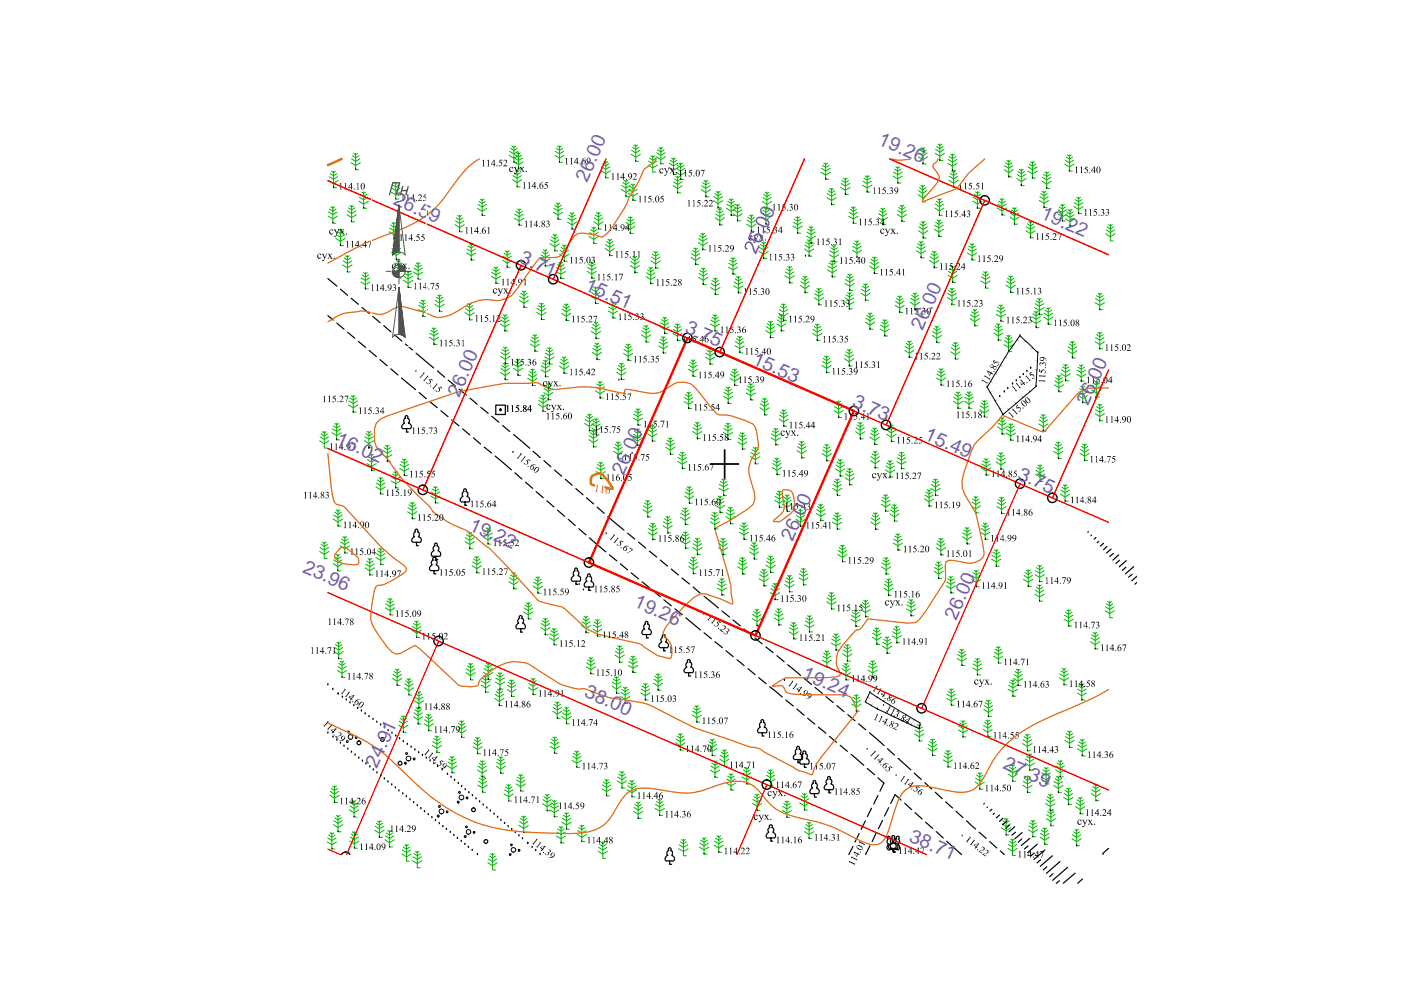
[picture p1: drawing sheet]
<svg xmlns="http://www.w3.org/2000/svg" width="297mm" height="210mm" viewBox="0 0 297 210" stroke-linecap="round" stroke-linejoin="round" font-family="sans-serif">
<defs><g id="words">
<g font-size="4.1" fill="#735cb8">
<text x="186" y="30.5" transform="rotate(24 186 30.5)">19.26</text>
<text x="124.5" y="38.8" transform="rotate(-66 124.5 38.8)">26.00</text>
<text x="83.2" y="43.2" transform="rotate(24 83.2 43.2)">26.59</text>
<text x="220.4" y="46.2" transform="rotate(24 220.4 46.2)">19.22</text>
<text x="109.9" y="55.6" transform="rotate(24 109.9 55.6)">3.71</text>
<text x="123.8" y="61.5" transform="rotate(24 123.8 61.5)">15.51</text>
<text x="145" y="70.5" transform="rotate(24 145 70.5)">3.75</text>
<text x="195.6" y="70.2" transform="rotate(-66 195.6 70.2)">26.00</text>
<text x="159.3" y="77.1" transform="rotate(24 159.3 77.1)">15.53</text>
<text x="97.3" y="84.5" transform="rotate(-66 97.3 84.5)">26.00</text>
<text x="180.6" y="86.1" transform="rotate(24 180.6 86.1)">3.73</text>
<text x="230.7" y="86.1" transform="rotate(-66 230.7 86.1)">26.00</text>
<text x="71" y="94.1" transform="rotate(24 71 94.1)">16.02</text>
<text x="195.8" y="93.1" transform="rotate(24 195.8 93.1)">15.49</text>
<text x="132.2" y="100.8" transform="rotate(-66 132.2 100.8)">26.00</text>
<text x="215.6" y="101.5" transform="rotate(24 215.6 101.5)">3.75</text>
<text x="99.2" y="112.3" transform="rotate(24 99.2 112.3)">19.22</text>
<text x="168" y="114.9" transform="rotate(-66 168 114.9)">26.00</text>
<text x="64" y="121.2" transform="rotate(24 64 121.2)">23.96</text>
<text x="134.2" y="128.6" transform="rotate(24 134.2 128.6)">19.26</text>
<text x="202.7" y="131.7" transform="rotate(-66 202.7 131.7)">26.00</text>
<text x="169.9" y="143.8" transform="rotate(24 169.9 143.8)">19.24</text>
<text x="123.7" y="147.6" transform="rotate(24 123.7 147.6)">38.00</text>
<text x="79.9" y="163" transform="rotate(-65 79.9 163)">24.91</text>
<text x="212.5" y="162.9" transform="rotate(24 212.5 162.9)">27.39</text>
<text x="192.6" y="178.3" transform="rotate(24 192.6 178.3)">38.71</text>
</g>
</g></defs>
<g fill="none" stroke="#000" stroke-width=".25">
<path d="M69.5 59.1l1.9 1.6M69.5 66.9l1.2 1M71.4 68.5l1.5 1.3M72.2 61.3l1.5 1.3M73.7 70.4l1.5 1.3M74.5 63.2l1.5 1.3M76 72.4l1.5 1.3M76.8 65.2l1.5 1.3M78.3 74.3l1.5 1.3M79 67.1l1.6 1.3M80.6 76.2l1.5 1.4M81.4 69l1.5 1.4"/>
<path d="M82.8 78.2l1.6 1.3M83.7 71l1.5 1.3M85.9 72.9l1.6 1.3M88.2 74.9l3.7 3.1M92.8 78.7l1.5 1.3M85.1 80.1l3 2.5M88.9 83.2l1.5 1.3M91.1 85.2l1.6 1.2M93.5 87.1l1.5 1.2M95 80.6l1.6 1.3M95.8 89l1.5 1.3M97.3 82.5l1.6 1.3"/>
<path d="M98.1 90.9l1.5 1.3M99.7 84.4l1.5 1.3M100.4 92.8l1.5 1.3M101.9 86.4l1.6 1.2M102.7 94.8l1.5 1.3M104.3 88.3l1.5 1.2M105 96.7l3.4 2.9M106.6 90.2l1.5 1.3M108.9 92.1l3.4 2.9M113 95.7l1.6 1.3M115.3 97.7l1.5 1.3M117.6 99.7l1.5 1.3"/>
<path d="M109.2 100.2l1.5 1.4M111.4 102.2l1.5 1.3M113.7 104.2l1.5 1.3M116 106.2l1.4 1.3M118.2 108.2l1.5 1.3M119.8 101.6l1.5 1.3M120.5 110.1l1.5 1.3M122.1 103.6l1.5 1.3M122.7 112.1l1.5 1.3M124.3 105.5l1.6 1.3M125 114l3.4 3M126.6 107.5l1.5 1.3"/>
<path d="M128.9 109.5l3.4 2.9M129.2 117.6l1.6 1.3M131.5 119.5l1.6 1.3M133.1 113l1.5 1.3M135.4 114.9l1.5 1.3M137.7 116.8l1.5 1.3M140 118.7l1.5 1.3M133.8 121.5l1.6 1.2M136.1 123.4l1.6 1.2M138.5 125.3l1.5 1.2M140.8 127.2l1.5 1.2M142.3 120.7l1.5 1.2"/>
<path d="M143.1 129.1l1.6 1.2M144.6 122.6l1.6 1.2M145.4 131l3.1 2.6M146.9 124.5l1.6 1.3M149.3 126.4l3 2.5M149.3 134.2l1.5 1.2M151.6 136.1l1.6 1.2M153.1 129.5l1.5 1.3M153.9 138l1.5 1.2M155.4 131.4l1.6 1.3M156.3 139.9l1.5 1.2M157.7 133.4l1.6 1.2"/>
<path d="M160.1 135.3l1.5 1.2M162.4 137.2l1.5 1.2M164.7 139l1.5 1.3M158.6 141.8l1.5 1.2M160.9 143.7l1.5 1.2M163.2 145.6l2.7 2.2M166.6 148.4l1.6 1.3M167 140.9l2.8 2.3M169 150.3l1.5 1.3M170.5 143.8l1.5 1.3M171.2 152.3l1.6 1.2M172.8 145.8l1.6 1.2"/>
<path d="M173.5 154.2l1.6 1.2M175.1 147.7l1.6 1.3M175.9 156.1l1.5 1.3M177.4 149.6l1.5 1.3M178.1 158l1.6 1.3M179.7 151.5l1.6 1.3M180.5 159.9l2.6 2.4M182 153.5l1.6 1.2M184.3 155.4l3.2 2.7M188.2 158.8l1.5 1.3M180.8 179.5l-.8 1.7M182.2 176.7l-.9 1.8"/>
<path d="M183.5 174l-.9 1.9M183.9 162.9l1.5 1.4M184.4 179.3l-.9 1.9M184.8 171.4l-.9 1.7M185.8 176.6l-.9 1.8M186.1 164.9l1.3 1.1-.8 1.8M186.1 168.7l-.8 1.8M187.1 173.9l-.9 1.8M188.4 171.2l-.9 1.8M190.4 160.8l2.7 2.4M191.1 169.6l-1.3-1.1-1 1.8M191.8 170.3l1.5 1.4"/>
<path d="M193.8 163.9l1.5 1.4M194 172.3l1.5 1.4M196.1 165.9l1.4 1.4M196.3 174.3l1.4 1.3M198.3 168l1.5 1.3M198.5 176.3l1.5 1.4M200.5 170l1.5 1.3M200.7 178.4l3.2 2.8M202.7 172l1.5 1.4M204.9 174l1.9 1.8M207.6 176.4l1.5 1.4M209.8 178.4l1.5 1.4"/>
<path d="M235 179.9l-1.2 1v.3M212.1 180.4l.8 .8"/>
</g>
<!-- layer: SC007 -->
<g fill="none" stroke="#000" stroke-width=".25">
<path d="M105.1 85.9h2v2h-2z"/>
<circle cx="106.1" cy="86.9" r=".19"/>
</g>
<g fill="none" stroke="#00b800" stroke-width=".21">
<path d="M69.7 38.3l1 .6 1-.6M69.8 37.5l.9 .5 .9-.5M70 36.8l.7 .5 .7-.5M70.3 36.3l.4 .3 .4-.3M70.7 36.3v3.5h.6M74.4 34.5l1 .6 1-.6M74.5 33.7l.9 .5 .9-.5M74.7 33l.7 .4 .7-.4M75 32.6l.4 .2 .4-.2M75.4 32.5v3.5h.6M83 39.9l.9 .5 .9-.5M83.2 39.2l.7 .5 .7-.5"/>
<path d="M83.5 38.8l.4 .2 .4-.2M83.9 38.7v3.5h.6M108 32.9l1 .7 .9-.7M108 32.1l1 .5 .9-.5M108.2 31.5l.8 .4 .6-.4M108.5 31l.5 .3 .3-.3M108.7 38.1l.9 .6 1-.6M108.8 37.3l.8 .5 .9-.5M108.9 34.3l1 .6 1-.6M109 30.9v3.6h.6M109 36.6l.6 .5 .7-.5M109.1 33.5l.8 .5 .9-.5"/>
<path d="M109.3 36.2l.3 .2 .5-.2M109.3 32.9l.6 .4 .7-.4M109.5 32.4l.4 .3 .4-.3M109.6 36.1v3.5h.7M109.9 32.3v3.5h.7M117.6 32.9l1 .6 1-.6M117.7 32.1l.9 .5 .9-.5M117.9 31.5l.7 .4 .7-.4M118.2 31l.4 .2 .4-.2M118.6 30.9v3.5h.7M127.5 36.2l.9 .6 1-.6M127.6 35.3l.8 .6 .9-.6"/>
<path d="M127.8 34.7l.6 .5 .7-.5M128.1 34.2l.3 .3 .5-.3M128.4 34.2v3.5h.7M131.8 39.3l.9 .6 .9-.6M132 38.7l.7 .5 .7-.5M132.3 38.2l.4 .3 .4-.3M132.7 38.2v3.5h.7M133.5 39.5l.7 .5 .7-.5M133.8 39l.4 .3 .4-.3M133.8 32.7l1 .6 1-.6M133.9 31.9l.9 .5 .9-.5M134.1 31.2l.7 .5 .7-.5"/>
<path d="M134.2 39v3.5h.6M134.4 30.8l.4 .2 .4-.2M134.8 30.7v3.5h.6M137.4 35l1 .6 1-.6M137.5 34.2l.9 .5 .9-.5M137.7 33.5l.7 .5 .7-.5M138 33.1l.4 .2 .4-.2M138.4 33v3.5h.6M139.1 33.2l1 .6 1-.6M139.2 32.4l.9 .5 .9-.5M139.4 31.8l.7 .4 .7-.4M139.7 31.3l.4 .3 .4-.3"/>
<path d="M140.1 31.2v3.5h.7M141.8 35.5l1 .6 1-.6M141.9 34.6l.9 .6 .9-.6M142.1 34l.7 .5 .7-.5M142.4 33.5l.4 .3 .4-.3M142.7 39.4l1 .6 1-.6M142.8 38.6l.9 .5 .9-.5M142.8 33.5v3.5h.6M143 37.9l.7 .5 .7-.5M143.3 37.4l.4 .3 .4-.3M143.3 36.5l1 .7 1-.7M143.4 35.7l.9 .6 .9-.6"/>
<path d="M143.6 35.1l.7 .4 .7-.4M143.7 37.4v3.5h.6M143.9 34.6l.4 .3 .4-.3M144.3 34.5v3.6h.6M148.8 39.4l.8 .5 1-.5M149 38.7l.6 .5 .8-.5M149.3 38.3l.3 .3 .5-.3M149.6 38.2v3.5h.7M174.1 36.5l.9 .6 1.1-.6M174.2 35.7l.8 .5 1-.5M174.4 35.1l.6 .4 .8-.4M174.7 34.6l.3 .3 .5-.3"/>
<path d="M175 34.5v3.5h.7M175.9 40l.4 .3 .4-.3M176.3 39.9v3.5h.7M178.2 39.8l1 .5 1-.5M178.4 38.9l.8 .6 .9-.6M178.5 38.3l.7 .4 .7-.4M178.8 37.8l.4 .3 .4-.3M179.2 37.8v3.4h.7M182.9 39.2l1 .6 1-.6M183 38.4l.9 .5 .8-.5M183.2 37.8l.7 .4 .7-.4M183.5 37.3l.4 .2 .4-.2"/>
<path d="M183.9 37.2v3.5h.6M189.4 37.3l.9 .6 1-.6M189.4 36.5l.9 .5 1-.5M189.7 35.9l.6 .4 .8-.4M189.9 35.4l.4 .2 .5-.2M190.3 35.3v3.5h.7M194.7 33.3l1 .6 1-.6M194.8 32.4l.9 .6 .9-.6M194.9 39.8l.7 .5 .7-.5M195 31.8l.7 .4 .7-.4M195.2 39.3l.4 .3 .4-.3M195.3 31.3l.4 .3 .4-.3"/>
<path d="M195.6 39.3v3.5h.7M195.7 31.3v3.5h.6M198.3 32.5l1 .6 .9-.6M198.4 31.7l.9 .6 .9-.6M198.6 31.1l.7 .4 .6-.4M198.9 30.6l.4 .3 .4-.3M199.3 30.5v3.5h.6M201 34.6l.9 .7 1-.7M201 33.8l.9 .6 1-.6M201.2 38.2l1 .7 1-.7M201.3 37.4l.9 .5 .9-.5M201.3 33.2l.6 .4 .7-.4"/>
<path d="M201.5 36.7l.7 .5 .7-.5M201.5 32.7l.4 .3 .5-.3M201.8 36.3l.4 .3 .4-.3M201.9 32.6v3.6h.7M202.2 36.2v3.5h.6M212.9 36l1 .6 .9-.6M213 35.1l.9 .6 .9-.6M213.2 34.5l.7 .5 .6-.5M213.4 34l.5 .3 .3-.3M213.9 34v3.5h.6M215.6 37.8l.9 .7 1.1-.7M215.6 37l.9 .5 .9-.5"/>
<path d="M215.9 36.4l.6 .4 .7-.4M216.2 35.9l.3 .3 .5-.3M216.5 35.9v3.5h.7M217.9 36.3l1 .6 1-.6M218 35.4l.9 .6 .9-.6M218.2 34.8l.7 .4 .7-.4M218.5 34.3l.4 .3 .4-.3M218.9 34.3v3.5h.7M220.9 38.4l1 .7 1-.7M221 37.6l.9 .5 .9-.5M221.2 37l.7 .4 .7-.4M221.5 36.5l.4 .3 .4-.3"/>
<path d="M221.9 36.4v3.6h.6M225.7 34.8l1 .6 1-.6M225.8 34l.9 .5 .9-.5M226.1 33.3l.6 .4 .7-.4M226.3 32.9l.4 .2 .4-.2M226.7 32.8v3.5h.7M69.6 45.8l1 .6 .9-.6M69.6 45l1 .5 .9-.5M69.9 44.3l.7 .5 .6-.5M70.1 43.9l.5 .3 .4-.3M70.6 43.8v3.5h.6M71.2 50.5l1 .7 1-.7"/>
<path d="M71.3 49.7l.9 .6 .9-.6M71.5 49.1l.7 .4 .7-.4M71.8 48.6l.4 .3 .4-.3M72.2 48.6v3.5h.6M72.6 56.2l1.1 .6 .9-.6M72.8 55.3l.9 .6 .8-.6M73 54.7l.7 .4 .6-.4M73.2 54.2l.5 .3 .3-.3M73.6 45.6l.9 .5 1-.5M73.7 44.7l.8 .6 .9-.6M73.7 54.2v3.5h.6M73.9 44.1l.6 .4 .7-.4"/>
<path d="M74.2 43.6l.3 .3 .5-.3M74.5 43.6v3.4h.7M76.1 42.7l1 .6 1-.6M76.2 41.8l.9 .6 .9-.6M76.4 41.2l.7 .4 .7-.4M76.5 59.8l1 .6 .9-.6M76.6 58.9l.9 .6 .9-.6M76.7 40.7l.4 .3 .4-.3M76.8 58.3l.7 .4 .6-.4M77 57.8l.5 .3 .4-.3M77.1 40.7v3.5h.7M77.5 57.8v3.5h.6"/>
<path d="M82.5 49.1l1 .7 1-.7M82.6 48.3l.9 .6 .9-.6M82.8 47.7l.7 .4 .7-.4M82.9 40.7l1 .6 1-.6M83 53.6l1 .5 1-.5M83.1 52.7l.9 .6 .9-.6M83.1 47.2l.4 .3 .4-.3M83.3 52.1l.7 .4 .7-.4M83.4 57.2l1 .6 1-.6M83.5 47.2v3.5h.6M83.5 56.3l.9 .6 .9-.6M83.6 51.6l.4 .3 .4-.3"/>
<path d="M83.7 55.7l.7 .4 .7-.4M84 51.6v3.4h.7M84 55.2l.4 .3 .4-.3M84.4 55.2v3.5h.6M85.6 59.4l.9 .7 1-.7M85.6 58.6l.9 .5 1-.5M85.9 58l.6 .4 .7-.4M86.1 57.5l.4 .3 .5-.3M86.5 57.4v3.6h.7M87.7 57.7l.9 .6 1-.6M87.8 56.9l.8 .5 .9-.5M88 56.2l.6 .4 .7-.4"/>
<path d="M88.3 55.8l.3 .2 .5-.2M88.6 55.7v3.5h.7M96.5 47.6l1 .7 .9-.7M96.6 46.8l.9 .6 .8-.6M96.8 46.2l.7 .4 .6-.4M97 45.7l.5 .3 .3-.3M97.5 45.6v3.5h.6M98.9 53.6l1 .6 1-.6M99 52.8l.9 .5 .9-.5M99.2 52.2l.7 .4 .7-.4M99.5 51.7l.4 .2 .4-.2M99.9 51.6v3.5h.6"/>
<path d="M101.3 44.2l.9 .6 1-.6M101.3 43.3l.9 .6 .9-.6M101.6 42.7l.6 .4 .7-.4M101.8 42.2l.4 .3 .4-.3M102.2 42.2v3.5h.7M104.2 58.6l1 .6 .9-.6M104.3 57.7l.9 .6 .8-.6M104.5 57.1l.7 .5 .6-.5M104.7 56.6l.5 .3 .3-.3M105.2 56.6v3.5h.6M106.6 55.2l.9 .6 1-.6M106.6 54.3l.9 .6 .9-.6"/>
<path d="M106.8 53.7l.7 .4 .7-.4M107.1 53.2l.4 .3 .5-.3M107.5 53.2v3.5h.7M109.1 46.3l1 .6 .9-.6M109.1 45.4l1 .6 .9-.6M109.3 44.8l.8 .5 .6-.5M109.6 44.3l.5 .3 .3-.3M110.1 44.3v3.5h.6M114.6 54.9l1 .6 1-.6M114.7 54.1l.9 .5 .9-.5M114.9 53.4l.7 .5 .7-.5M115.2 53l.4 .3 .4-.3"/>
<path d="M115.6 52.9v3.5h.6M116.6 51.7l1 .6 1-.6M116.7 50.8l.9 .6 .9-.6M116.9 50.2l.7 .5 .7-.5M117.2 49.7l.4 .3 .4-.3M117.3 45l1 .6 1-.6M117.4 44.2l.9 .5 .9-.5M117.6 43.5l.7 .5 .7-.5M117.6 49.7v3.5h.7M117.9 43.1l.4 .2 .4-.2M117.9 57.6l1 .6 1-.6M118 56.7l.9 .6 .9-.6"/>
<path d="M118.2 56.1l.7 .4 .7-.4M118.3 43v3.5h.7M118.5 55.6l.4 .3 .4-.3M118.7 53.9l.9 .6 1-.6M118.7 53.1l.9 .5 .9-.5M118.9 55.6v3.5h.6M119 52.5l.6 .4 .7-.4M119.2 52l.4 .2 .4-.2M119.6 51.9v3.5h.7M120.3 47.1l1 .6 1-.6M120.4 46.2l.9 .6 .9-.6M120.6 45.6l.7 .5 .7-.5"/>
<path d="M120.9 45.1l.4 .3 .4-.3M121.3 45.1v3.5h.6M124.5 57.5l1 .6 .9-.6M124.6 56.7l.9 .5 .9-.5M124.8 56l.7 .5 .7-.5M124.9 50.1l1 .7 1-.7M125 49.3l.9 .6 .9-.6M125.1 55.6l.4 .3 .4-.3M125.2 48.7l.7 .4 .7-.4M125.5 55.5v3.5h.6M125.5 48.2l.4 .3 .4-.3M125.9 47l1 .7 .9-.7"/>
<path d="M125.9 48.1v3.5h.6M126 46.2l.9 .6 .9-.6M126.2 45.6l.7 .4 .7-.4M126.4 45.1l.5 .3 .4-.3M126.9 45v3.6h.6M128.3 52.7l1 .6 1-.6M128.4 51.9l.9 .5 .9-.5M128.6 51.2l.7 .5 .7-.5M128.9 50.8l.4 .3 .4-.3M129.3 50.7v3.5h.6M131.7 40.2l1 .6 1-.6M132.6 48l1 .6 1-.6"/>
<path d="M132.7 47.2l.9 .5 .9-.5M132.9 46.5l.7 .4 .7-.4M133.2 41l1 .6 1-.6M133.2 46l.4 .3 .4-.3M133.3 40.1l.9 .6 .9-.6M133.6 56.3l1 .6 1-.6M133.6 46v3.5h.7M133.7 55.5l.9 .5 .9-.5M133.9 54.8l.7 .5 .7-.5M134.2 54.4l.4 .3 .4-.3M134.6 54.3v3.5h.7M137 58.7l1 .6 .9-.6"/>
<path d="M137.1 57.8l.9 .6 .9-.6M137.3 57.2l.7 .4 .6-.4M137.6 56.7l.4 .3 .4-.3M138 56.7v3.5h.6M138 55.3l1 .7 1-.7M138.1 54.5l.9 .6 .9-.6M138.3 53.9l.7 .4 .7-.4M138.6 53.4l.4 .3 .4-.3M139 53.3v3.6h.7M146.5 54.6l1 .6 1-.6M146.6 53.8l.9 .5 .9-.5M146.8 53.1l.7 .5 .7-.5"/>
<path d="M147.1 52.6l.4 .3 .4-.3M147.5 52.6v3.5h.6M148 51.4l1 .7 1-.7M148.1 50.6l.9 .5 .9-.5M148.1 58.8l1 .6 1-.6M148.2 58l.9 .5 .9-.5M148.3 50l.7 .4 .7-.4M148.4 57.4l.7 .4 .7-.4M148.6 49.5l.4 .3 .4-.3M148.7 40.2l.9 .7 1.1-.7M148.7 56.9l.4 .3 .4-.3M149 49.4v3.6h.6"/>
<path d="M149.1 56.8v3.5h.6M151 59.5l.7 .4 .7-.4M151.3 42.5l.9 .7 1-.7M151.3 59l.4 .3 .4-.3M151.3 41.7l.9 .5 1-.5M151.6 41.1l.6 .4 .8-.4M151.6 46.2l1 .6 1-.6M151.7 58.9v3.5h.6M151.7 45.4l.9 .5 .9-.5M151.8 40.6l.4 .3 .5-.3M151.9 44.7l.7 .5 .7-.5M152.2 44.2l.4 .3 .4-.3"/>
<path d="M152.2 40.6v3.5h.7M152.6 44.2v3.5h.6M154 44.2l1 .6 1-.6M154.1 43.3l.9 .6 .9-.6M154.3 42.7l.7 .4 .7-.4M154.4 56.6l1 .6 1-.6M154.5 55.8l.9 .5 .9-.5M154.6 42.2l.4 .3 .4-.3M154.7 55.2l.7 .4 .7-.4M155 54.7l.4 .2 .4-.2M155 42.2v3.5h.7M155.4 54.6v3.5h.6"/>
<path d="M155.4 45.3l1 .6 1-.6M155.5 44.5l.9 .5 .9-.5M155.7 59.8l.8 .5 .9-.5M155.7 43.9l.7 .4 .7-.4M155.9 59.1l.6 .5 .7-.5M156 43.4l.4 .2 .4-.2M156.1 58.7l.4 .2 .4-.2M156.4 43.3v3.5h.6M156.5 58.6v3.5h.7M158.3 47.5l1 .7 1-.7M158.4 46.7l.9 .5 .9-.5M158.6 46.1l.7 .4 .7-.4"/>
<path d="M158.9 45.6l.4 .3 .4-.3M159.3 45.6v3.5h.6M160.9 53.3l1 .6 1-.6M161 52.5l.9 .5 .9-.5M161.2 51.8l.7 .5 .7-.5M161.4 46l1 .7 1-.7M161.5 51.4l.4 .2 .4-.2M161.5 45.2l.9 .5 .9-.5M161.6 42.7l1 .6 1-.6M161.7 41.9l.9 .5 .9-.5M161.7 44.5l.7 .5 .7-.5M161.9 41.2l.7 .5 .7-.5"/>
<path d="M161.9 51.3v3.5h.7M162 44.1l.4 .3 .4-.3M162.2 40.8l.4 .3 .4-.3M162.4 44v3.5h.6M162.6 40.7v3.5h.6M166.4 58.5l1 .6 1-.6M166.5 57.7l.9 .5 .9-.5M166.7 57l.7 .4 .7-.4M167 56.5l.4 .3 .4-.3M167.4 56.5v3.5h.7M168.1 47.9l1 .7 1-.7M168.2 47.1l.9 .6 .9-.6"/>
<path d="M168.4 46.5l.7 .4 .7-.4M168.7 46l.4 .3 .4-.3M169.1 45.9v3.5h.7M169.8 59.7l.9 .5 .9-.5M170 59.1l.7 .4 .7-.4M170.3 58.6l.4 .3 .4-.3M170.6 52.8l.9 .6 1.1-.6M170.6 51.9l.9 .6 .9-.6M170.7 58.5v3.6h.6M170.9 51.4l.6 .4 .8-.4M171 50l1 .7 .9-.7M171.1 49.2l.9 .5 .8-.5"/>
<path d="M171.2 50.8l.3 .3 .5-.3M171.3 48.6l.7 .4 .6-.4M171.5 50.8v3.5h.7M171.6 48.1l.4 .3 .4-.3M172 48v3.6h.6M175.3 41.9l1 .6 1-.6M175.4 41.1l.9 .5 .9-.5M175.4 57.2l1 .6 1-.6M175.5 56.4l.9 .5 .9-.5M175.6 40.4l.7 .5 .7-.5M175.7 55.8l.7 .4 .7-.4M175.9 54l.9 .6 1-.6"/>
<path d="M175.9 53.2l.9 .5 1-.5M176 55.3l.4 .2 .4-.2M176.1 52.5l.7 .5 .7-.5M176.4 52.1l.4 .2 .4-.2M176.4 55.2v3.5h.7M176.8 52v3.5h.7M179.3 59.3l.9 .5 .9-.5M179.5 58.6l.7 .5 .6-.5M179.7 58.2l.5 .2 .4-.2M180 45.8l.9 .6 1-.6M180 45l.9 .6 .9-.6M180.2 58.1v3.5h.6"/>
<path d="M180.3 44.4l.6 .4 .7-.4M180.5 43.9l.4 .3 .4-.3M180.7 53l1 .7 1-.7M180.8 52.2l.9 .6 .9-.6M180.9 43.9v3.4h.7M181 51.6l.7 .4 .7-.4M181.3 51.1l.4 .3 .4-.3M181.7 51.1v3.5h.6M184.4 56.5l1 .6 1-.6M184.5 55.6l.9 .6 .9-.6M184.7 55l.7 .5 .7-.5M185 54.5l.4 .3 .4-.3"/>
<path d="M185.4 54.5v3.5h.6M186.2 46.1l1 .6 1-.6M186.3 45.3l.9 .5 .8-.5M186.5 44.7l.7 .4 .6-.4M186.8 44.2l.4 .3 .4-.3M187.2 44.1v3.5h.6M190.2 45.5l1 .6 1-.6M190.3 44.6l.9 .6 .9-.6M190.5 44l.7 .5 .7-.5M190.8 43.5l.4 .3 .4-.3M191.2 43.5v3.4h.7M194.3 53.2l1 .6 1-.6"/>
<path d="M194.4 52.3l.9 .6 .9-.6M194.6 51.7l.7 .4 .7-.4M194.6 41.3l1 .6 1-.6M194.7 40.4l.9 .6 .9-.6M194.7 48.9l1 .7 1-.7M194.8 48.1l.9 .5 .9-.5M194.9 51.2l.4 .3 .4-.3M195 47.5l.7 .4 .7-.4M195.3 51.2v3.5h.6M195.3 47l.4 .3 .4-.3M195.7 46.9v3.6h.7M197.1 55.2l1 .7 1-.7"/>
<path d="M197.2 54.4l.9 .6 .9-.6M197.4 53.8l.7 .4 .7-.4M197.7 53.3l.4 .3 .4-.3M198.1 48.6l1 .6 1-.6M198.1 53.3v3.5h.6M198.2 47.8l.9 .5 .8-.5M198.2 44.1l1 .6 1-.6M198.3 43.3l.9 .6 .9-.6M198.4 47.1l.7 .5 .7-.5M198.5 42.7l.7 .4 .7-.4M198.7 46.7l.4 .2 .4-.2M198.8 42.2l.4 .3 .4-.3"/>
<path d="M199.1 46.6v3.5h.6M199.2 42.1v3.5h.6M201 58.4l1 .6 .9-.6M201.1 57.5l.9 .6 .9-.6M201.3 56.9l.7 .5 .6-.5M201.5 56.4l.5 .3 .4-.3M202 56.4v3.5h.6M205.1 53.6l1 .6 1-.6M205.2 52.8l.9 .5 .9-.5M205.4 52.2l.7 .4 .7-.4M205.7 51.7l.4 .2 .4-.2M206.1 51.6v3.5h.7"/>
<path d="M206.2 42.6l1 .7 1-.7M206.3 41.8l.9 .6 .9-.6M206.5 41.2l.7 .4 .7-.4M206.8 40.7l.4 .3 .4-.3M207.2 40.6v3.6h.7M207.9 59.6l1.1 .6 .9-.6M208.1 58.7l.9 .6 .8-.6M208.3 58.1l.7 .4 .6-.4M208.5 57.6l.5 .3 .3-.3M209 57.6v3.5h.6M211.5 44.1l.9 .6 1-.6M211.5 43.3l.9 .5 1-.5"/>
<path d="M211.8 42.6l.6 .5 .7-.5M212 42.2l.4 .3 .5-.3M212.4 42.1v3.5h.7M213.4 59.6l.9 .6 .9-.6M213.6 59l.7 .5 .7-.5M213.9 58.5l.4 .3 .4-.3M214.1 46l1 .7 1-.7M214.2 45.2l.9 .5 .9-.5M214.3 58.5v3.5h.6M214.4 44.5l.7 .5 .7-.5M214.7 44.1l.4 .3 .4-.3M215.1 44v3.5h.6"/>
<path d="M217.5 48.9l1 .6 1-.6M217.6 48.1l.9 .5 .9-.5M217.8 47.5l.7 .4 .7-.4M218.1 47l.4 .2 .4-.2M218.5 46.9v3.5h.6M220.3 42.5l1.1 .6 .9-.6M220.5 41.7l.9 .5 .9-.5M220.6 41.1l.8 .4 .6-.4M220.9 40.6l.5 .3 .3-.3M221.4 40.5v3.5h.6M224.3 45.3l1 .7 1-.7M224.4 44.5l.9 .5 .8-.5"/>
<path d="M224.6 43.9l.7 .4 .6-.4M224.9 43.4l.4 .3 .4-.3M225.3 43.3v3.6h.6M225.9 46.4l1 .6 .9-.6M226 45.6l.9 .5 .9-.5M226.2 44.9l.7 .5 .6-.5M226.5 44.5l.4 .2 .4-.2M226.9 44.4v3.5h.6M227.7 43.8l1 .6 1-.6M227.8 43l.9 .5 .9-.5M228 42.3l.7 .5 .7-.5M228.3 41.9l.4 .2 .4-.2"/>
<path d="M228.7 41.8v3.5h.6M234.4 49.6l1 .6 1-.6M234.5 48.7l.9 .6 .9-.6M234.7 48.1l.7 .5 .7-.5M235 47.6l.4 .3 .4-.3M235.4 47.6v3.5h.7M88.7 65.6l1 .6 1-.6M88.8 64.8l.9 .5 .9-.5M89 64.1l.7 .5 .7-.5M89.3 63.7l.4 .2 .4-.2M89.7 63.6v3.5h.6M91 71.5l1 .6 1-.6"/>
<path d="M91.1 70.7l.9 .5 .9-.5M91.3 70l.7 .5 .7-.5M91.6 69.6l.4 .3 .4-.3M92 69.5v3.5h.7M92.2 64.5l1 .6 1-.6M92.3 63.7l.9 .5 .9-.5M92.5 63l.7 .5 .7-.5M92.8 62.6l.4 .2 .4-.2M93.2 62.5v3.5h.6M98.6 66.3l1 .6 .9-.6M98.7 65.4l.9 .6 .9-.6M98.9 64.8l.7 .5 .6-.5"/>
<path d="M99.2 64.3l.4 .3 .4-.3M99.6 64.3v3.5h.6M106.1 79l1 .6 1-.6M106.1 68.7l1 .6 .9-.6M106.1 75.6l1 .6 1-.6M106.2 67.9l.9 .5 .9-.5M106.2 78.1l.9 .6 .9-.6M106.2 74.8l.9 .5 .9-.5M106.4 77.5l.7 .5 .7-.5M106.4 67.2l.7 .5 .6-.5M106.4 74.1l.7 .4 .7-.4M106.7 77l.4 .3 .4-.3"/>
<path d="M106.7 66.8l.4 .3 .4-.3M106.7 73.6l.4 .3 .4-.3M107.1 66.7v3.5h.6M107.1 77v3.5h.6M107.1 73.6v3.5h.7M108.8 78.1l1 .6 1-.6M108.9 77.3l.9 .5 .9-.5M109.1 76.6l.7 .5 .7-.5M109.4 76.2l.4 .3 .4-.3M109.8 76.1v3.5h.6M110.1 63.7l1 .6 1-.6M110.2 62.8l.9 .6 .9-.6"/>
<path d="M110.4 62.2l.7 .5 .7-.5M110.7 61.7l.4 .3 .4-.3M111.1 61.7v3.5h.6M112 79.4l.9 .6 .9-.6M112.2 78.8l.7 .4 .7-.4M112.4 72.9l1 .7 1-.7M112.5 78.3l.4 .3 .4-.3M112.5 72.1l.9 .6 .9-.6M112.7 71.5l.7 .4 .7-.4M112.9 78.2v3.5h.6M113 71l.4 .3 .4-.3M113.4 71v3.5h.6"/>
<path d="M113.8 66.3l1 .5 1-.5M113.9 65.4l.9 .6 .9-.6M114.1 64.8l.7 .4 .7-.4M114.4 64.3l.4 .3 .4-.3M114.7 78.4l1 .6 .9-.6M114.8 77.6l.9 .5 .8-.5M114.8 64.3v3.4h.6M115 76.9l.7 .4 .6-.4M115.2 76.4l.5 .3 .3-.3M115.5 75.7l1 .6 1-.6M115.6 74.8l.9 .6 .9-.6M115.7 76.4v3.5h.6"/>
<path d="M115.8 74.2l.7 .4 .7-.4M116.1 73.7l.4 .3 .4-.3M116.5 73.7v3.5h.6M118.6 77.6l1 .7 1-.7M118.7 76.8l.9 .5 .9-.5M118.9 76.2l.7 .4 .7-.4M119.1 66.4l1 .7 .9-.7M119.2 65.6l.9 .5 .8-.5M119.2 75.7l.4 .3 .4-.3M119.4 64.9l.7 .5 .6-.5M119.6 75.6v3.6h.6M119.6 64.5l.5 .3 .3-.3"/>
<path d="M120.1 64.4v3.5h.6M125.3 62.8l1 .7 1-.7M125.4 62l.9 .6 .9-.6M125.4 70.3l1 .6 .9-.6M125.5 69.4l.9 .6 .9-.6M125.6 61.4l.7 .4 .7-.4M125.6 74.7l1 .7 1-.7M125.7 73.9l.9 .5 .9-.5M125.7 68.8l.7 .5 .6-.5M125.9 60.9l.4 .3 .4-.3M125.9 73.2l.7 .5 .7-.5M126 68.3l.4 .3 .4-.3"/>
<path d="M126.2 72.8l.4 .3 .4-.3M126.3 60.8v3.5h.6M126.4 68.3v3.5h.6M126.6 72.7v3.5h.6M129 66l1 .5 .9-.5M129.1 65.1l.9 .6 .9-.6M129.3 64.5l.7 .4 .6-.4M129.6 64l.4 .3 .4-.3M130 64v3.4h.6M130.8 79l.9 .6 1-.6M130.9 78.1l.8 .6 .9-.6M131.1 77.5l.6 .4 .7-.4"/>
<path d="M131.4 77l.3 .3 .5-.3M131.7 77v3.5h.7M132.2 74.9l1 .6 1-.6M132.3 74.1l.9 .5 .9-.5M132.5 73.4l.7 .5 .7-.5M132.8 73l.4 .2 .4-.2M133.2 72.9v3.5h.6M136 71l1 .6 1-.6M136.1 70.1l.9 .6 .9-.6M136.3 69.5l.7 .5 .7-.5M136.6 69l.4 .3 .4-.3M137 69v3.5h.6"/>
<path d="M139.7 73.4l.9 .6 1-.6M139.7 72.5l.9 .6 .9-.6M140 69.3l.9 .6 1-.6M140 71.9l.6 .4 .7-.4M140 68.4l.9 .6 .9-.6M140.2 71.4l.4 .3 .4-.3M140.3 67.8l.6 .4 .7-.4M140.5 67.3l.4 .3 .4-.3M140.6 71.4v3.4h.7M140.9 67.2v3.5h.7M142.7 70.7l.9 .6 1-.6M142.7 69.9l.9 .5 .9-.5"/>
<path d="M143 69.2l.6 .4 .7-.4M143.2 68.7l.4 .3 .4-.3M143.6 68.7v3.5h.7M146 78.3l.9 .6 1-.6M146.1 77.4l.8 .6 .9-.6M146.3 76.8l.6 .5 .7-.5M146.6 76.3l.3 .3 .5-.3M146.9 76.3v3.5h.7M149.6 75.7l.9 .6 1-.6M149.6 74.9l.9 .5 .9-.5M149.9 74.3l.6 .4 .7-.4M150.1 73.8l.4 .2 .4-.2"/>
<path d="M150.5 73.7v3.5h.7M150.6 68.7l1 .6 1-.6M150.7 61l1 .6 1-.6M150.7 67.9l.9 .5 .9-.5M150.8 60.1l.9 .6 .9-.6M150.9 67.2l.7 .5 .7-.5M151.2 66.8l.4 .3 .4-.3M151.6 66.7v3.5h.6M154.9 79.4l.9 .5 .9-.5M155.1 78.7l.7 .5 .7-.5M155.4 78.3l.4 .3 .4-.3M155.6 60.6l.9 .6 1-.6"/>
<path d="M155.8 78.2v3.5h.6M155.8 73.3l1 .6 1-.6M155.9 72.4l.9 .6 .9-.6M156.1 71.8l.7 .5 .7-.5M156.4 71.3l.4 .3 .4-.3M156.8 71.3v3.5h.7M162.3 70.1l1.1 .6 .9-.6M162.4 69.3l1 .5 .9-.5M162.6 68.6l.8 .5 .6-.5M162.9 68.2l.5 .3 .3-.3M163.4 68.1v3.5h.6M164.7 68.7l1 .6 .9-.6"/>
<path d="M164.8 67.8l.9 .6 .8-.6M165 67.2l.7 .4 .6-.4M165.1 66.4l1 .7 1-.7M165.2 65.6l.9 .6 .9-.6M165.2 66.7l.5 .3 .3-.3M165.4 65l.7 .4 .7-.4M165.7 66.7v3.4h.6M165.7 64.5l.4 .3 .4-.3M166.1 64.4v3.5h.7M169.7 60.5l1 .7 1-.7M172.3 70.7l1 .6 1-.6M172.4 69.9l.9 .5 .9-.5"/>
<path d="M172.6 69.2l.7 .4 .7-.4M172.6 63.1l1 .7 1-.7M172.7 62.3l.9 .5 .9-.5M172.9 68.7l.4 .3 .4-.3M172.9 61.6l.7 .5 .7-.5M173.2 61.2l.4 .3 .4-.3M173.3 68.7v3.5h.6M173.6 61.1v3.5h.6M174.2 77.5l1.1 .6 .9-.6M174.4 76.6l.9 .6 .8-.6M174.5 76l.8 .5 .6-.5M174.8 75.5l.5 .3 .3-.3"/>
<path d="M175.3 75.5v3.5h.6M179.1 76.1l.9 .6 1-.6M179.1 64l1 .6 1-.6M179.2 75.2l.8 .6 .9-.6M179.2 63.2l.9 .5 .9-.5M179.2 60.1l1 .6 .9-.6M179.4 74.6l.6 .5 .7-.5M179.4 62.5l.7 .5 .7-.5M179.7 74.1l.3 .3 .5-.3M179.7 62.1l.4 .3 .4-.3M180 74.1v3.5h.7M180.1 62v3.5h.6"/>
<path d="M182.5 62.1l1 .7 1-.7M182.6 61.3l.9 .6 .9-.6M182.8 60.7l.7 .4 .7-.4M183.1 60.2l.4 .3 .4-.3M183.5 68.3l.9 .6 1.1-.6M183.5 60.2v3.5h.7M183.6 67.5l.8 .5 1-.5M183.8 66.8l.6 .5 .8-.5M184.1 66.4l.3 .3 .5-.3M184.4 66.3v3.5h.7M186.6 69.8l1 .6 1-.6M186.7 68.9l.9 .6 .9-.6"/>
<path d="M186.9 68.3l.7 .4 .7-.4M187.2 67.8l.4 .3 .4-.3M187.6 67.8v3.4h.6M189.8 64.7l1 .7 .9-.7M189.9 63.9l.9 .6 .8-.6M190.1 63.3l.7 .4 .6-.4M190.3 62.8l.5 .3 .3-.3M190.8 62.7v3.6h.6M191.8 74.3l1 .6 1-.6M191.9 73.4l.9 .6 .9-.6M192.1 72.8l.7 .4 .7-.4M192.4 72.3l.4 .3 .4-.3"/>
<path d="M192.8 72.3v3.5h.6M193 64.1l1 .6 1-.6M193.1 63.2l.9 .6 .9-.6M193.3 62.6l.7 .5 .7-.5M193.6 62.1l.4 .3 .4-.3M194 62.1v3.5h.6M197.7 71.1l.9 .7 1-.7M197.7 70.3l.9 .5 1-.5M198 69.6l.6 .5 .7-.5M198.2 69.2l.4 .3 .5-.3M198.6 69.1v3.5h.7M198.6 79.3l.9 .5 .9-.5"/>
<path d="M198.8 78.7l.7 .4 .7-.4M199.1 78.2l.4 .3 .4-.3M199.5 78.1v3.6h.7M200.8 63.1l1 .6 1-.6M200.9 62.2l.9 .6 .9-.6M201.1 61.6l.7 .5 .7-.5M201.4 61.1l.4 .3 .4-.3M201.6 74.6l1 .6 .9-.6M201.7 73.7l.9 .6 .9-.6M201.8 61.1v3.5h.7M201.9 73.1l.7 .5 .6-.5M202.2 72.6l.4 .3 .4-.3"/>
<path d="M202.6 72.6v3.5h.6M205.7 67.6l1 .6 1-.6M205.8 66.8l.9 .5 .9-.5M206 66.1l.7 .4 .7-.4M206.3 65.6l.4 .3 .4-.3M206.7 65.6v3.5h.6M210.7 70.6l1 .6 .9-.6M210.8 69.8l.9 .5 .9-.5M211 69.1l.7 .5 .6-.5M211.2 66.6l1 .6 1-.6M211.2 68.7l.5 .3 .3-.3M211.3 65.8l.9 .5 .9-.5"/>
<path d="M211.5 65.2l.7 .4 .7-.4M211.7 68.6v3.5h.6M211.8 64.7l.4 .2 .4-.2M212.2 64.6v3.5h.7M212.9 73.1l.9 .6 1-.6M212.9 72.2l.9 .6 1-.6M213.1 71.6l.7 .5 .7-.5M213.3 60.5l1 .6 1-.6M213.4 71.1l.4 .3 .4-.3M213.8 71.1v3.4h.7M218.7 68l1 .6 1-.6M218.8 67.1l.9 .6 .9-.6"/>
<path d="M219 66.5l.7 .5 .7-.5M219.3 66l.4 .3 .4-.3M219.4 65.2l.9 .6 1.1-.6M219.5 64.4l.8 .5 1-.5M219.7 63.8l.6 .4 .8-.4M219.7 66v3.5h.6M220 63.3l.3 .2 .5-.2M220.3 63.2v3.5h.7M221.3 67.2l1 .7 1-.7M221.4 66.4l.9 .6 .9-.6M221.6 65.8l.7 .4 .7-.4M221.9 65.3l.4 .3 .4-.3"/>
<path d="M222.3 65.2v3.5h.6M224.1 79.6l.4 .3 .4-.3M224.5 79.5v3.6h.6M225 79.2l.9 .6 1-.6M225 78.4l.9 .6 .9-.6M225.3 77.8l.6 .4 .7-.4M225.5 77.3l.4 .3 .4-.3M225.9 77.3v3.4h.7M226.4 74.4l1 .6 .9-.6M226.5 73.5l.9 .6 .9-.6M226.7 72.9l.7 .5 .6-.5M226.9 72.4l.5 .3 .4-.3"/>
<path d="M227.4 72.4v3.5h.6M228.3 79.3l.9 .6 1.1-.6M228.3 78.5l.9 .5 .9-.5M228.6 77.9l.6 .4 .7-.4M228.9 77.4l.3 .2 .5-.2M229.2 77.3v3.5h.7M232.2 72.4l1 .7 .9-.7M232.2 64.2l1 .6 1-.6M232.3 71.6l.9 .5 .9-.5M232.3 63.3l.9 .6 .9-.6M232.5 71l.7 .4 .6-.4M232.5 62.7l.7 .4 .7-.4"/>
<path d="M232.7 70.5l.5 .3 .4-.3M232.8 62.2l.4 .3 .4-.3M233.2 70.4v3.6h.6M233.2 62.1v3.6h.6M67.8 93.5l.9 .6 1-.6M67.9 92.6l.8 .6 .9-.6M68.1 92l.6 .5 .7-.5M68.4 91.5l.3 .3 .4-.3M68.7 91.5v3.5h.7M70.4 91.7l1 .7 .9-.7M70.5 90.9l.9 .6 .9-.6M70.7 90.3l.7 .4 .7-.4"/>
<path d="M71 89.8l.4 .3 .4-.3M71.4 89.7v3.6h.6M73.9 85.9l1 .6 1-.6M74 85l.9 .6 .9-.6M74.2 84.4l.7 .4 .7-.4M74.5 83.9l.4 .3 .4-.3M74.9 83.9v3.5h.6M77.3 93.4l.9 .7 1-.7M77.3 92.6l.9 .5 .9-.5M77.6 91.9l.6 .5 .7-.5M77.8 98.3l1 .6 1-.6M77.8 91.5l.4 .3 .4-.3"/>
<path d="M77.9 97.5l.9 .5 .9-.5M78.1 96.8l.7 .4 .7-.4M78.2 91.4v3.6h.7M78.4 96.4l.4 .2 .4-.2M78.8 96.3v3.5h.6M81.1 96.4l1 .6 1-.6M81.2 95.5l.9 .6 .9-.6M81.4 94.9l.7 .4 .7-.4M81.7 94.4l.4 .3 .4-.3M82.1 94.4v3.5h.7M83.9 99.9v3.6h.6M84.8 99.3l.9 .6 1-.6"/>
<path d="M84.8 98.5l.9 .5 .9-.5M85 97.8l.7 .5 .7-.5M85.3 97.4l.4 .2 .4-.2M85.7 97.3v3.5h.7M111.9 80.2l1 .7 1-.7M114.1 85.7l1 .7 1-.7M114.2 84.9l.9 .6 .9-.6M114.4 84.3l.7 .4 .7-.4M114.7 83.8l.4 .3 .4-.3M115.1 83.7v3.5h.7M115.3 83.2l.9 .7 1-.7M115.4 82.4l.8 .6 .9-.6"/>
<path d="M115.6 81.7l.6 .5 .7-.5M115.9 81.3l.3 .3 .5-.3M116.2 81.2v3.6h.7M124 89.8l1 .6 .9-.6M124 88.9l1 .6 .9-.6M124.2 88.3l.8 .5 .6-.5M124.5 87.8l.5 .3 .3-.3M124.8 93.2l1 .7 1-.7M124.9 92.4l.9 .5 .9-.5M125 87.8v3.5h.6M125.1 91.7l.7 .5 .7-.5M125.4 91.3l.4 .3 .4-.3"/>
<path d="M125.4 90.7l1 .6 1-.6M125.5 89.9l.9 .5 .9-.5M125.7 89.2l.7 .5 .7-.5M125.8 91.2v3.5h.6M126 88.8l.4 .3 .4-.3M126.2 82.9l1 .6 1-.6M126.3 82l.9 .6 .9-.6M126.4 100l1 .6 1-.6M126.4 88.7v3.5h.6M126.5 99.1l.9 .6 .9-.6M126.5 81.4l.7 .4 .7-.4M126.7 98.5l.7 .4 .7-.4"/>
<path d="M126.8 80.9l.4 .3 .4-.3M127 98l.4 .3 .4-.3M127.2 80.9v3.5h.6M127.4 98v3.5h.6M130.1 95.7l1 .6 .9-.6M130.2 94.8l.9 .6 .9-.6M130.4 94.2l.7 .5 .6-.5M130.7 93.7l.4 .3 .4-.3M131.1 93.7v3.5h.6M134.2 92.9l1 .6 1-.6M134.3 92.1l.9 .5 .9-.5M134.3 88.6l1 .6 1-.6"/>
<path d="M134.4 87.8l.9 .5 .8-.5M134.5 91.4l.7 .5 .7-.5M134.6 87.2l.7 .4 .7-.4M134.8 90.9l.4 .3 .4-.3M134.9 86.7l.4 .3 .4-.3M135.2 90.9v3.5h.6M135.3 86.7v3.4h.6M137.3 92l1 .6 1-.6M137.4 91.1l.9 .6 .9-.6M137.6 90.5l.7 .5 .7-.5M137.9 90l.4 .3 .4-.3M138.3 90v3.5h.6"/>
<path d="M141.1 94.8l1 .6 1-.6M141.2 94l.9 .5 .9-.5M141.4 93.3l.7 .5 .7-.5M141.7 92.9l.4 .2 .4-.2M142.1 92.8v3.5h.6M143.7 97.8l1 .6 1-.6M143.8 97l.9 .5 .8-.5M144 96.4l.7 .4 .7-.4M144.3 95.9l.4 .2 .4-.2M144.7 95.8v3.5h.6M145 85.1l1 .6 1-.6M145.1 84.3l.9 .5 .9-.5"/>
<path d="M145.3 83.7l.7 .4 .7-.4M145.6 83.2l.4 .2 .4-.2M146 83.1v3.5h.6M146.9 91.5l.9 .6 1-.6M146.9 90.7l.9 .5 .9-.5M147.2 90l.6 .5 .7-.5M147.4 89.5l.4 .3 .4-.3M147.8 89.5v3.5h.7M153.4 91.7l.9 .6 1-.6M153.4 84l1 .7 1-.7M153.5 90.8l.8 .6 .9-.6M153.5 83.2l.9 .5 .9-.5"/>
<path d="M153.7 90.2l.6 .4 .7-.4M153.7 82.6l.7 .4 .7-.4M154 89.7l.3 .3 .4-.3M154 82.1l.4 .3 .4-.3M154.3 89.7v3.5h.7M154.4 82v3.6h.6M154.8 80.2l1 .6 1-.6M156.4 93.7l1 .6 1-.6M156.5 92.9l.9 .5 .9-.5M156.7 92.2l.7 .5 .7-.5M157 91.8l.4 .3 .4-.3M157.4 91.7v3.5h.6"/>
<path d="M158.2 83.3l1 .6 1-.6M158.3 82.5l.9 .5 .9-.5M158.5 81.8l.7 .5 .7-.5M158.8 81.4l.4 .2 .4-.2M159.1 96.8l1 .7 1-.7M159.2 81.3v3.5h.6M159.2 96l.9 .5 .9-.5M159.4 95.3l.7 .5 .7-.5M159.7 94.9l.4 .3 .4-.3M160.1 94.8v3.5h.7M161.1 86.4l1 .7 1-.7M161.2 85.6l.9 .6 .9-.6"/>
<path d="M161.4 85l.7 .4 .7-.4M161.7 84.5l.4 .3 .4-.3M162.1 84.5v3.5h.6M163.5 92.8l1 .6 .9-.6M163.6 92l.9 .5 .9-.5M163.7 99.1l1 .6 1-.6M163.8 91.4l.7 .4 .6-.4M163.8 98.3l.9 .5 .9-.5M164 97.7l.7 .4 .7-.4M164.1 90.9l.4 .2 .4-.2M164.3 97.2l.4 .3 .4-.3M164.5 90.8v3.5h.6"/>
<path d="M164.7 97.1v3.5h.7M165.2 88.9l1 .6 .9-.6M165.3 88l.9 .6 .8-.6M165.5 87.4l.7 .4 .6-.4M165.8 86.9l.4 .3 .4-.3M166.2 86.9v3.5h.6M169 95.5l1 .7 1-.7M169.1 94.7l.9 .6 .9-.6M169.3 94.1l.7 .4 .7-.4M169.6 93.6l.4 .3 .4-.3M170 93.6v3.5h.6M174.3 96.2l1 .6 1-.6"/>
<path d="M174.4 95.4l.9 .5 .9-.5M174.6 94.7l.7 .5 .7-.5M174.9 94.2l.4 .3 .4-.3M175.3 94.2v3.5h.6M176.8 87l1 .6 1-.6M176.9 86.2l.9 .5 .9-.5M177.1 99.4l1 .6 1-.6M177.1 85.6l.7 .4 .7-.4M177.2 98.6l.9 .5 .9-.5M177.4 98l.7 .4 .7-.4M177.4 85.1l.4 .2 .4-.2M177.7 97.5l.4 .2 .4-.2"/>
<path d="M177.8 85v3.5h.6M178.1 97.4v3.5h.7M179.5 99.8l.6 .4 .7-.4M179.7 99.4l.4 .3 .4-.3M180.1 99.3v3.5h.7M181.4 91.5l1 .7 .9-.7M181.5 90.7l.9 .6 .9-.6M181.7 90.1l.7 .4 .6-.4M181.9 89.6l.5 .3 .4-.3M182.4 89.5v3.5h.6M184.4 92.7l1.1 .6 .9-.6M184.6 97.7l.9 .6 1-.6"/>
<path d="M184.6 91.9l.9 .5 .9-.5M184.7 96.8l.8 .6 .9-.6M184.7 91.2l.8 .5 .6-.5M184.9 96.2l.6 .4 .7-.4M185 90.8l.5 .3 .3-.3M185.2 95.7l.3 .3 .4-.3M185.5 90.7v3.5h.6M185.5 95.7v3.5h.7M187.7 99.7l1 .5 1-.5M187.8 98.8l.9 .6 .9-.6M188 98.2l.7 .4 .7-.4M188 92.1l1 .6 1-.6"/>
<path d="M188.1 91.2l.9 .6 .9-.6M188.3 97.7l.4 .3 .4-.3M188.3 90.6l.7 .5 .7-.5M188.6 90.1l.4 .3 .4-.3M188.7 97.6v3.5h.7M189 90.1v3.5h.6M190.2 97.9l.9 .6 1-.6M190.2 97l.9 .6 .9-.6M190.5 96.4l.6 .4 .7-.4M190.7 95.9l.4 .3 .4-.3M191.1 95.8v3.6h.7M198.5 80.1l1 .7 1-.7"/>
<path d="M202.1 85.1l1 .6 1-.6M202.2 84.2l.9 .6 .9-.6M202.4 83.6l.7 .4 .7-.4M202.7 83.1l.4 .3 .4-.3M203.1 83.1v3.5h.7M204.4 85l1 .7 1-.7M204.5 84.2l.9 .6 .9-.6M204.7 83.6l.7 .4 .7-.4M205 83.1l.4 .3 .4-.3M205.4 83.1v3.5h.7M207.7 86.9l1 .6 1-.6M207.8 86.1l.9 .5 .9-.5"/>
<path d="M208 85.4l.7 .5 .7-.5M208.1 99.2l1 .6 1-.6M208.2 98.4l.9 .5 .9-.5M208.3 85l.4 .3 .4-.3M208.4 97.7l.7 .5 .7-.5M208.7 97.3l.4 .2 .4-.2M208.7 84.9v3.5h.6M209.1 97.2v3.5h.6M211.2 98l1 .6 1-.6M211.3 97.2l.9 .5 .9-.5M211.5 90.5l1 .6 .9-.6M211.5 96.5l.7 .4 .7-.4"/>
<path d="M211.6 89.7l.9 .5 .9-.5M211.8 96l.4 .3 .4-.3M211.8 89l.7 .5 .6-.5M212 88.6l.5 .3 .4-.3M212.2 96v3.5h.7M212.5 88.5v3.5h.6M213.3 91.8l1 .7 1-.7M213.4 91l.9 .6 .9-.6M213.6 90.4l.7 .4 .7-.4M213.9 89.9l.4 .3 .4-.3M214.3 89.8v3.5h.6M219.6 99.7l.9 .6 .9-.6"/>
<path d="M219.8 99.1l.7 .4 .7-.4M220.1 98.6l.4 .3 .4-.3M220.2 89.9l1 .6 1-.6M220.3 89l.9 .6 .9-.6M220.5 98.6v3.5h.6M220.5 88.4l.7 .5 .7-.5M220.8 87.9l.4 .3 .4-.3M221.2 87.9v3.5h.6M223.4 95.7l1 .6 1-.6M223.5 94.9l.9 .5 .9-.5M223.5 81.6l1 .6 1-.6M223.6 80.7l.9 .6 .9-.6"/>
<path d="M223.7 94.2l.7 .5 .7-.5M223.8 80.1l.7 .4 .7-.4M224 93.8l.4 .2 .4-.2M224.4 93.7v3.5h.6M228.6 83.9l1 .6 .9-.6M228.7 83.1l.9 .5 .9-.5M228.9 82.4l.7 .4 .7-.4M229 96.1l1 .6 .9-.6M229.1 95.3l.9 .5 .8-.5M229.2 81.9l.4 .3 .4-.3M229.3 94.7l.7 .4 .6-.4M229.5 94.2l.5 .3 .3-.3"/>
<path d="M229.6 81.9v3.5h.6M230 94.1v3.5h.6M231.5 82.7l1 .6 .9-.6M231.6 81.9l.9 .5 .8-.5M231.8 81.2l.7 .5 .6-.5M232 80.8l.5 .2 .3-.2M232.2 87.7l1 .6 1-.6M232.3 86.9l.9 .5 .9-.5M232.5 80.7v3.5h.6M232.5 86.2l.7 .5 .7-.5M232.8 85.8l.4 .2 .4-.2M233.2 85.7v3.5h.6"/>
<path d="M67.8 116.9l.9 .6 1.1-.6M67.9 116.1l.8 .5 1-.5M68.1 115.4l.6 .5 .8-.5M68.4 115l.3 .2 .5-.2M68.7 114.9v3.5h.7M70.7 119.5l.9 .6 1-.6M70.7 110.1l1 .6 .9-.6M70.7 118.7l.9 .6 .9-.6M70.7 109.2l1 .6 .9-.6M71 118.1l.6 .4 .7-.4M71 108.6l.7 .5 .6-.5M71.2 117.6l.4 .3 .5-.3"/>
<path d="M71.2 108.1l.5 .3 .4-.3M71.6 117.5v3.5h.7M71.7 108.1v3.4h.6M72.1 115.7l1 .7 1-.7M72.2 114.9l.9 .6 .9-.6M72.4 114.3l.7 .4 .7-.4M72.7 113.8l.4 .3 .4-.3M73.1 113.7v3.6h.6M77.5 119.6l.9 .5 .9-.5M77.7 119l.7 .4 .7-.4M78 118.4l.4 .3 .4-.3M78.4 118.4v3.5h.6"/>
<path d="M79.7 103.3l1 .5 1-.5M79.7 118.2l1 .6 1-.6M79.8 102.4l.9 .6 .9-.6M79.8 117.4l.9 .5 .9-.5M80 101.8l.7 .4 .7-.4M80.1 116.8l.6 .4 .7-.4M80.3 101.3l.4 .3 .4-.3M80.3 116.3l.4 .2 .4-.2M80.7 101.3v3.4h.6M80.7 116.2v3.5h.7M82.9 102l1 .6 1-.6M83 101.1l.9 .6 .9-.6"/>
<path d="M83.2 100.5l.7 .4 .7-.4M83.5 100l.4 .3 .4-.3M86.4 108.5l1 .6 1-.6M86.5 107.7l.9 .5 .9-.5M86.7 107l.7 .5 .7-.5M87 106.6l.4 .2 .4-.2M87.4 106.5v3.5h.7M91.3 105.2l1 .5 1-.5M91.4 104.3l.9 .6 .9-.6M91.6 103.7l.7 .4 .7-.4M91.9 103.2l.4 .3 .4-.3M92.3 103.2v3.4h.7"/>
<path d="M98.6 114.9l1 .5 1-.5M98.7 114l.9 .6 .9-.6M98.9 113.4l.7 .4 .7-.4M99.2 112.9l.4 .3 .4-.3M99.6 112.9v3.4h.6M100.1 120l1 .6 1-.6M100.2 119.1l.9 .6 .9-.6M100.4 118.5l.7 .5 .7-.5M100.7 118l.4 .3 .4-.3M101.1 118v3.5h.6M102.4 113.9l1.1 .6 .9-.6M102.5 113l1 .6 .9-.6"/>
<path d="M102.7 112.4l.8 .5 .6-.5M103 111.9l.5 .3 .3-.3M103.5 111.9v3.5h.6M136.4 108.1l.9 .6 1-.6M136.4 107.3l.9 .5 .9-.5M136.7 106.6l.6 .5 .7-.5M136.9 106.1l.4 .3 .4-.3M137.3 106.1v3.5h.7M137.4 112.9l1 .6 1-.6M137.5 112.1l.9 .5 .9-.5M137.7 111.4l.7 .4 .7-.4M138 111l.4 .3 .4-.3"/>
<path d="M138.4 110.9v3.5h.6M140.6 111.5l1 .6 .9-.6M140.7 110.6l.9 .6 .9-.6M140.9 110l.7 .4 .6-.4M141.2 109.5l.4 .3 .4-.3M141.6 109.5v3.5h.6M144.3 109.7l1 .6 1-.6M144.4 114.8l.9 .6 1-.6M144.4 108.8l.9 .6 .9-.6M144.4 113.9l.9 .6 .9-.6M144.6 108.2l.7 .5 .7-.5M144.7 113.3l.6 .4 .7-.4"/>
<path d="M144.9 107.7l.4 .3 .4-.3M144.9 112.8l.4 .3 .4-.3M145.2 105.2l.9 .6 1-.6M145.2 104.3l.9 .6 .9-.6M145.3 107.7v3.5h.6M145.3 112.8v3.4h.7M145.5 103.7l.6 .4 .7-.4M145.7 103.2l.4 .3 .4-.3M146.1 119.3l.9 .5 .9-.5M146.1 103.2v3.5h.7M146.3 118.7l.7 .4 .7-.4M146.6 118.2l.4 .2 .4-.2"/>
<path d="M146.9 116.1l.9 .6 1-.6M146.9 115.3l.9 .5 1-.5M147 118.1v3.5h.6M147.2 114.6l.6 .5 .7-.5M147.4 114.1l.4 .3 .5-.3M147.8 114.1v3.5h.7M150.6 110.6l1 .7 1-.7M150.7 109.8l.9 .6 .8-.6M150.9 109.2l.7 .4 .7-.4M151.2 108.7l.4 .3 .4-.3M151.6 108.6v3.5h.6M151.7 107.1l1 .7 1-.7"/>
<path d="M151.8 106.3l.9 .5 .8-.5M152 105.7l.7 .4 .7-.4M152.3 105.2l.4 .3 .4-.3M152.3 116.1l1 .6 1-.6M152.4 115.3l.9 .5 .9-.5M152.4 103.5l1 .6 1-.6M152.5 102.7l.9 .6 .9-.6M152.6 114.6l.7 .5 .7-.5M152.7 105.2v3.5h.6M152.7 102.1l.7 .4 .7-.4M152.9 114.2l.4 .3 .4-.3M153 101.6l.4 .3 .4-.3"/>
<path d="M153.3 114.1v3.5h.6M153.4 101.6v3.4h.7M153.9 109.5l1 .7 .9-.7M154 108.7l.9 .6 .8-.6M154.2 108.1l.7 .4 .6-.4M154.4 107.6l.5 .3 .3-.3M154.9 107.5v3.5h.6M156.5 119.3l.9 .6 .9-.6M156.8 118.7l.6 .5 .7-.5M156.8 112.8l.9 .7 1.1-.7M156.8 112l.9 .6 .9-.6M157 118.2l.4 .3 .4-.3"/>
<path d="M157.1 111.4l.6 .4 .8-.4M157.4 110.9l.3 .3 .5-.3M157.4 118.2v3.5h.7M157.7 110.8v3.5h.7M158.9 117l1 .6 1-.6M159 116.2l.9 .5 .9-.5M159.2 115.5l.7 .5 .7-.5M159.5 115.1l.4 .3 .4-.3M159.9 115v3.5h.6M162.4 119.8l1 .7 1-.7M162.5 119l.9 .5 .9-.5M162.7 118.4l.7 .4 .7-.4"/>
<path d="M163 117.9l.4 .3 .4-.3M163.4 117.9v3.5h.6M164.3 106.1l.9 .6 1-.6M164.3 105.2l.9 .6 1-.6M164.5 104.6l.7 .4 .7-.4M164.8 104.1l.4 .3 .5-.3M165.2 104.1v3.5h.7M165.9 106.9l1 .6 1-.6M166 106l.9 .6 .9-.6M166.2 105.4l.7 .5 .7-.5M166.5 104.9l.4 .3 .4-.3M166.9 104.9v3.5h.6"/>
<path d="M168.7 110.1l1 .6 1-.6M168.8 109.3l.9 .5 .9-.5M169 108.6l.7 .5 .7-.5M169.3 108.2l.4 .2 .4-.2M169.7 108.1v3.5h.6M173.1 108.9l.9 .6 1-.6M173.1 108l.9 .6 .9-.6M173.4 107.4l.6 .5 .7-.5M173.6 106.9l.4 .3 .4-.3M174 106.9v3.5h.7M176.5 110.7l1 .6 1-.6M176.5 103.5l1 .6 1-.6"/>
<path d="M176.6 109.9l.9 .5 .9-.5M176.6 102.7l.9 .6 .9-.6M176.8 109.2l.7 .5 .7-.5M176.8 102.1l.7 .4 .7-.4M177.1 108.8l.4 .3 .4-.3M177.1 101.6l.4 .3 .4-.3M177.5 108.7v3.5h.6M177.5 101.6v3.4h.6M177.6 117.6l1 .6 1-.6M177.7 116.7l.9 .6 .9-.6M177.9 116.1l.7 .4 .7-.4M178.2 115.6l.4 .3 .4-.3"/>
<path d="M178.6 115.6v3.5h.6M179.2 101.3l.9 .6 1-.6M179.2 100.5l.9 .5 .9-.5M184.7 110.7l.9 .6 1-.6M184.7 109.9l.9 .5 .9-.5M185 109.3l.6 .4 .7-.4M185.2 108.8l.4 .3 .4-.3M185.6 108.7v3.5h.7M186.8 106.9l1 .6 1-.6M186.9 106l.9 .6 .9-.6M187 119.3l.9 .6 .9-.6M187.1 105.4l.7 .4 .7-.4"/>
<path d="M187.2 118.7l.7 .5 .7-.5M187.4 104.9l.4 .3 .4-.3M187.5 118.2l.4 .3 .4-.3M187.8 104.9v3.5h.6M187.9 118.2v3.5h.6M188.7 109l1 .6 .9-.6M188.8 108.1l.9 .6 .8-.6M189 107.5l.7 .5 .6-.5M189.2 107l.5 .3 .3-.3M189.4 115.1l1 .6 .9-.6M189.5 114.3l.9 .6 .9-.6M189.7 107v3.5h.6"/>
<path d="M189.7 113.7l.7 .4 .7-.4M189.9 113.2l.5 .3 .4-.3M190.4 113.2v3.4h.6M196 105.8l1 .6 1-.6M196.1 104.9l.9 .6 .9-.6M196.3 104.3l.7 .5 .7-.5M196.6 103.8l.4 .3 .4-.3M197 103.8v3.5h.6M197.4 103.5l.9 .6 1-.6M197.4 102.7l.9 .6 .9-.6M197.7 102.1l.6 .4 .8-.4M198 101.6l.3 .3 .5-.3"/>
<path d="M198.3 119.7l.7 .4 .7-.4M198.3 101.6v3.4h.7M198.5 116.1l1 .7 1-.7M198.6 119.2l.4 .3 .4-.3M198.6 115.3l.9 .6 .9-.6M198.8 114.7l.7 .4 .7-.4M199 119.1v3.5h.6M199.1 114.2l.4 .3 .4-.3M199.5 114.1v3.5h.6M204 113.8l1 .6 1-.6M204.1 113l.9 .5 .9-.5M204.3 112.4l.7 .4 .7-.4"/>
<path d="M204.6 111.9l.4 .2 .4-.2M205 111.8v3.5h.7M205.9 107.3l1 .6 1-.6M206 106.4l.9 .6 .9-.6M206.2 105.8l.7 .4 .7-.4M206.5 105.3l.4 .3 .4-.3M206.9 105.2v3.6h.6M207.9 112.9l1 .6 1-.6M208 112l.9 .6 .9-.6M208.2 111.4l.7 .4 .7-.4M208.5 110.9l.4 .3 .4-.3M208.9 110.9v3.4h.6"/>
<path d="M210.2 118.5l1 .7 1-.7M210.3 117.7l.9 .6 .9-.6M210.5 117.1l.7 .4 .7-.4M210.8 116.6l.4 .3 .4-.3M211.2 116.5v3.6h.7M211.3 107.4l1 .6 1-.6M211.4 106.6l.9 .5 .9-.5M211.6 105.9l.7 .5 .7-.5M211.9 105.5l.4 .2 .4-.2M212.3 105.4v3.5h.7M219.5 100.5l1 .7 1-.7M220 119.9l.4 .3 .5-.3"/>
<path d="M220.4 119.8v3.5h.7M224.8 104.8l1 .6 1-.6M224.9 103.9l.9 .6 .9-.6M225.1 103.3l.7 .4 .7-.4M225.4 102.8l.4 .3 .4-.3M225.8 102.7v3.6h.7M70.8 138.1l1 .7 1-.7M70.9 137.3l.9 .5 .9-.5M71.1 136.7l.7 .4 .7-.4M71.4 136.2l.4 .3 .4-.3M71.8 136.1v3.6h.6M77.4 120.4l1 .6 1-.6"/>
<path d="M81.7 128.9l1 .6 1-.6M81.8 128.1l.9 .5 .9-.5M82 127.4l.7 .4 .7-.4M82.3 126.9l.4 .3 .4-.3M82.7 126.9v3.5h.7M87.4 133.6l.9 .7 1-.7M87.5 132.8l.8 .6 .9-.6M87.7 132.2l.6 .4 .7-.4M87.9 131.7l.4 .3 .4-.3M88.3 131.7v3.5h.7M107.9 123.4l1 .6 1-.6M108 122.5l.9 .6 .9-.6"/>
<path d="M108.2 121.9l.7 .4 .7-.4M108.5 121.4l.4 .3 .4-.3M108.9 121.4v3.4h.7M111 129.8l1 .5 1-.5M111.1 128.9l.9 .6 .9-.6M111.3 128.3l.7 .4 .7-.4M111.6 127.8l.4 .3 .4-.3M112 127.8v3.4h.6M113 124.3l1 .6 1-.6M113.2 123.4l.8 .6 .9-.6M113.4 122.8l.6 .4 .7-.4M113.6 122.3l.4 .3 .4-.3"/>
<path d="M114 122.3v3.5h.7M114.6 133.1l1 .6 1-.6M114.7 132.2l.9 .6 .9-.6M114.9 131.6l.7 .4 .7-.4M115.2 131.1l.4 .3 .4-.3M115.6 131.1v3.5h.6M116.5 135.2l1 .6 .9-.6M116.6 134.4l.9 .5 .9-.5M116.8 133.7l.7 .5 .7-.5M117.1 133.3l.4 .3 .4-.3M117.5 133.2v3.5h.6M123.3 132.6l.9 .7 1-.7"/>
<path d="M123.4 131.8l.8 .6 .9-.6M123.6 131.2l.6 .4 .7-.4M123.8 130.7l.4 .3 .4-.3M124.2 130.6v3.6h.7M124.6 139.9l.7 .4 .6-.4M124.9 139.4l.4 .3 .4-.3M125.3 139.4v3.5h.6M125.7 133.4l1 .6 .9-.6M125.8 132.5l.9 .6 .9-.6M126 131.9l.7 .4 .6-.4M126.2 131.4l.5 .3 .3-.3M126.7 131.4v3.5h.6"/>
<path d="M130.4 138.9l1 .6 1-.6M130.5 138.1l.9 .5 .8-.5M130.7 137.5l.7 .4 .7-.4M131 136.9l.4 .3 .4-.3M131.4 136.9v3.5h.6M133.5 139.6l.7 .4 .7-.4M133.8 139.1l.4 .3 .4-.3M134.2 139.1v3.5h.7M146 120.1l1 .6 1-.6M152.1 124.7l.9 .6 1.1-.6M152.1 123.8l.9 .6 .9-.6M152.4 123.2l.6 .4 .8-.4"/>
<path d="M152.7 122.7l.3 .3 .5-.3M153 122.6v3.6h.7M156.4 120.2l1 .6 1-.6M159.5 131.1l1 .7 1-.7M159.6 130.3l.9 .6 .9-.6M159.8 129.7l.7 .4 .7-.4M160.1 129.2l.4 .3 .4-.3M160.5 129.2v3.5h.6M161 122.7l1 .6 .9-.6M161 121.8l1 .6 .9-.6M161.2 121.2l.8 .5 .6-.5M161.5 120.7l.5 .3 .3-.3"/>
<path d="M162 120.7v3.5h.6M163.3 125.6l1 .6 1-.6M163.4 124.8l.9 .5 .9-.5M163.7 124.2l.6 .4 .7-.4M163.9 123.7l.4 .3 .4-.3M164.1 131l1 .6 1-.6M164.2 130.2l.9 .5 .9-.5M164.3 123.7v3.4h.7M164.4 129.5l.7 .5 .7-.5M164.7 129.1l.4 .2 .4-.2M165.1 129v3.5h.6M166.4 124l1 .6 1-.6"/>
<path d="M166.5 123.1l.9 .6 .9-.6M166.7 122.5l.7 .4 .7-.4M167 122l.4 .3 .4-.3M167.3 133.9l1 .7 .9-.7M167.4 133.1l.9 .5 .9-.5M167.4 122v3.5h.6M167.6 132.5l.7 .4 .7-.4M167.9 132l.4 .3 .4-.3M168.3 132v3.5h.6M169.4 122.5l.9 .6 1-.6M169.5 121.7l.8 .5 .9-.5M169.7 121l.6 .5 .7-.5"/>
<path d="M169.9 120.6l.4 .2 .4-.2M170.3 120.5v3.5h.7M170.6 132.5l1 .6 1-.6M170.7 131.7l.9 .5 .9-.5M170.9 131l.7 .4 .7-.4M171.2 130.6l.4 .2 .4-.2M171.6 130.5v3.5h.7M174.3 140l1 .5 1-.5M174.4 139.1l.9 .6 .9-.6M174.6 138.5l.7 .4 .7-.4M174.9 138l.4 .3 .4-.3M175.3 138v3.4h.6"/>
<path d="M175.3 127.6l1 .6 1-.6M175.4 126.8l.9 .5 .9-.5M175.6 126.2l.7 .4 .7-.4M175.9 125.6l.4 .3 .4-.3M176.3 136.4l.9 .5 1-.5M176.3 125.6v3.5h.6M176.4 135.5l.8 .6 .9-.6M176.6 134.9l.6 .4 .7-.4M176.8 134.4l.4 .3 .4-.3M177.2 134.4v3.4h.7M178.6 138.6l1.1 .7 .9-.7M178.8 137.8l.9 .5 .9-.5"/>
<path d="M178.9 137.2l.8 .4 .6-.4M179.2 136.7l.5 .3 .3-.3M179.7 136.7v3.5h.6M180.5 131.3l.9 .6 1-.6M180.6 130.5l.8 .5 .9-.5M180.8 129.8l.6 .5 .7-.5M181.1 129.4l.3 .3 .5-.3M181.4 129.3v3.5h.7M182.5 129.2l1 .7 1-.7M182.6 128.4l.9 .5 .9-.5M182.8 127.8l.7 .4 .7-.4M183.1 127.3l.4 .3 .4-.3"/>
<path d="M183.5 127.3v3.5h.7M184.9 135.1l1 .6 1-.6M185 134.2l.9 .6 .9-.6M185.2 133.6l.7 .5 .7-.5M185.5 133.1l.4 .3 .4-.3M185.9 133.1v3.5h.7M186.9 120.2l1 .6 .9-.6M187.1 137l1 .6 1-.6M187.2 136.2l.9 .5 .9-.5M187.4 135.6l.7 .4 .7-.4M187.4 124.7l1 .6 1-.6M187.5 123.9l.9 .5 .9-.5"/>
<path d="M187.7 135l.4 .3 .4-.3M187.7 123.2l.7 .5 .7-.5M188 122.8l.4 .3 .4-.3M188.1 135v3.5h.6M188.4 122.7v3.5h.6M189.1 134.8l1 .6 1-.6M189.2 133.9l.9 .6 .9-.6M189.4 133.3l.7 .4 .7-.4M189.7 132.8l.4 .3 .4-.3M190.1 132.8v3.5h.7M192.2 129.1l1 .6 .9-.6M192.2 128.2l1 .6 .9-.6"/>
<path d="M192.4 127.6l.8 .5 .6-.5M192.7 127.1l.5 .3 .3-.3M193.2 127.1v3.5h.6M198 121.1l1 .7 1-.7M198.1 120.3l.9 .6 .9-.6M200.6 124.2l1 .6 1-.6M200.7 123.4l.9 .5 .9-.5M200.9 122.7l.7 .4 .7-.4M201.2 122.3l.4 .2 .4-.2M201.6 122.2v3.5h.6M202.9 139.6l1 .6 1-.6M203 138.8l.9 .5 .9-.5"/>
<path d="M203.2 138.1l.7 .5 .7-.5M203.5 137.7l.4 .3 .4-.3M203.9 137.6v3.5h.7M206 122.9l1 .6 1-.6M206.1 122l.9 .6 .9-.6M206.3 121.4l.7 .5 .7-.5M206.6 120.9l.4 .3 .4-.3M206.8 139.7l.4 .2 .4-.2M207 120.9v3.5h.6M207.2 139.6v3.5h.7M210.7 139.1l1 .6 .9-.6M210.8 138.3l.9 .5 .9-.5"/>
<path d="M211 137.6l.7 .4 .6-.4M211.2 137.2l.5 .2 .3-.2M211.7 137.1v3.5h.6M217 122.9l1 .5 1-.5M217.1 122l.9 .6 .9-.6M217.3 121.4l.7 .4 .7-.4M217.6 120.9l.4 .3 .4-.3M218 120.8v3.5h.7M219.4 126l1 .6 1-.6M219.5 121.8l.9 .6 1-.6M219.5 125.1l.9 .6 .9-.6M219.5 121l.9 .5 1-.5"/>
<path d="M219.7 124.5l.7 .4 .7-.4M219.8 120.4l.6 .4 .7-.4M220 124l.4 .3 .4-.3M220.4 124v3.5h.7M225.6 131.3l1 .6 1-.6M225.7 130.4l.9 .6 .9-.6M225.9 129.8l.7 .5 .7-.5M226.2 129.3l.4 .3 .4-.3M226.6 129.3v3.5h.6M231.2 136.1l1 .6 1-.6M231.3 135.2l.9 .6 .9-.6M231.5 134.6l.7 .4 .7-.4"/>
<path d="M231.8 134.1l.4 .3 .4-.3M232.2 134.1v3.5h.6M234.3 129.5l1 .6 1-.6M234.4 128.7l.9 .5 .9-.5M234.6 128l.7 .5 .7-.5M234.9 127.6l.4 .2 .4-.2M235.3 127.5v3.5h.6M71.5 142.2l1 .5 1-.5M71.6 141.3l.9 .6 .9-.6M71.8 140.7l.7 .4 .7-.4M72.1 140.2l.4 .3 .4-.3M72.5 140.1v3.5h.7"/>
<path d="M83.2 143.8l1 .6 1-.6M83.3 143l.9 .6 .9-.6M83.5 142.4l.7 .4 .7-.4M83.8 141.9l.4 .3 .4-.3M84.2 141.9v3.4h.6M84.5 153.8l1 .6 1-.6M84.6 152.9l.9 .6 .9-.6M84.8 152.3l.7 .4 .7-.4M85.1 151.8l.4 .3 .4-.3M85.5 151.8v3.5h.6M85.7 145.8l1 .7 1-.7M85.8 145l.9 .5 .9-.5"/>
<path d="M86 144.4l.7 .4 .7-.4M86.3 143.9l.4 .3 .4-.3M86.7 143.8v3.6h.6M87.7 152l.9 .6 1-.6M87.8 151.1l.8 .6 .9-.6M87.8 148.6l1 .6 1-.6M87.9 147.8l.9 .5 .9-.5M88 150.5l.6 .5 .7-.5M88.1 147.2l.7 .4 .7-.4M88.2 150l.4 .3 .4-.3M88.4 146.6l.4 .3 .4-.3M88.6 150v3.5h.7"/>
<path d="M88.8 146.6v3.5h.7M89.9 153.5l1 .6 1-.6M90 152.6l.9 .6 .9-.6M90.2 152l.7 .4 .7-.4M90.5 151.5l.4 .3 .4-.3M90.9 151.4v3.5h.6M91.7 158l.9 .7 1-.7M91.7 157.2l.9 .6 .9-.6M91.9 156.6l.7 .4 .7-.4M92.2 156.1l.4 .3 .4-.3M92.6 156v3.6h.7M96.9 154.8l1 .6 .9-.6"/>
<path d="M97 154l.9 .6 .9-.6M97.2 153.4l.7 .4 .7-.4M97.5 152.9l.4 .3 .4-.3M97.9 152.8v3.5h.6M98.8 142.6l1 .7 1-.7M98.9 141.8l.9 .6 .9-.6M99.1 141.2l.7 .4 .7-.4M99.4 140.7l.4 .3 .4-.3M99.8 140.6v3.5h.6M100.3 158.3l1 .6 .9-.6M100.4 157.5l.9 .5 .9-.5M100.6 156.8l.7 .5 .6-.5"/>
<path d="M100.8 156.4l.5 .3 .3-.3M101.3 156.3v3.5h.6M102 145.2l1 .7 .9-.7M102.1 144.4l.9 .5 .8-.5M102.3 143.8l.7 .4 .6-.4M102.5 143.3l.5 .3 .3-.3M102.5 142.6l1 .6 1-.6M102.6 141.7l.9 .6 .9-.6M102.8 141.1l.7 .5 .7-.5M103 143.3v3.5h.6M103.1 140.6l.4 .3 .4-.3M103.5 140.6v3.5h.6"/>
<path d="M104.9 148.1l1 .6 .9-.6M105 147.2l.9 .6 .9-.6M105 144.6l1 .6 1-.6M105.1 143.8l.9 .5 .9-.5M105.2 146.6l.7 .5 .7-.5M105.3 143.1l.7 .5 .7-.5M105.5 146.1l.4 .3 .4-.3M105.6 142.7l.4 .3 .4-.3M105.9 146.1v3.5h.6M106 142.6v3.5h.6M107.5 146.1l1 .7 .9-.7M107.6 145.3l.9 .5 .8-.5"/>
<path d="M107.8 144.7l.7 .4 .6-.4M108 144.2l.5 .3 .3-.3M108.5 144.1v3.6h.6M112.1 145.8l.9 .6 1-.6M112.1 144.9l.9 .6 .9-.6M112.4 144.3l.6 .4 .7-.4M112.6 143.8l.4 .3 .4-.3M113 143.8v3.5h.7M116.6 158.2l1 .6 1-.6M116.7 157.4l.9 .5 .9-.5M116.9 156.8l.7 .4 .7-.4M117.2 150.8l1 .6 .9-.6"/>
<path d="M117.2 156.3l.4 .2 .4-.2M117.3 150l.9 .5 .8-.5M117.5 149.4l.7 .4 .6-.4M117.6 156.3v3.4h.6M117.8 148.8l.4 .3 .3-.3M118.2 148.8v3.5h.6M119.1 151.9l1 .7 1-.7M119.2 151.1l.9 .6 .9-.6M119.4 150.5l.7 .4 .7-.4M119.7 150l.4 .3 .4-.3M120.1 149.9v3.6h.6M121.6 159.7l.7 .5 .7-.5"/>
<path d="M121.9 159.3l.4 .3 .4-.3M122.3 159.2v3.5h.6M124.3 141.4l1 .6 .9-.6M124.4 140.5l.9 .6 .9-.6M129.8 145.5l.9 .6 1-.6M129.8 144.6l.9 .6 .9-.6M130 144l.7 .4 .7-.4M130.3 143.5l.4 .3 .4-.3M130.7 143.5v3.5h.7M131.6 147.7l.9 .6 1.1-.6M131.7 146.8l.8 .6 1-.6M131.9 146.2l.6 .4 .8-.4"/>
<path d="M132.2 145.7l.3 .3 .5-.3M132.5 145.7v3.4h.7M133.2 141.1l1 .6 1-.6M133.3 140.3l.9 .5 .9-.5M135.8 146.9l1 .6 1-.6M135.9 146.1l.9 .5 .9-.5M136.1 145.5l.7 .4 .7-.4M136.4 144.9l.4 .3 .4-.3M136.8 144.9v3.5h.7M138.5 144.9l1 .6 1-.6M138.6 144l.9 .6 .9-.6M138.8 143.4l.7 .4 .7-.4"/>
<path d="M139.1 142.9l.4 .3 .4-.3M139.5 142.8v3.5h.7M143.3 157.5l.9 .7 1-.7M143.3 156.7l.9 .6 1-.6M143.6 156.1l.6 .4 .7-.4M143.8 155.6l.4 .3 .5-.3M144.2 155.5v3.5h.7M146.7 151.6l1 .6 1-.6M146.8 150.7l.9 .6 .9-.6M147 150.1l.7 .5 .7-.5M147.3 149.6l.4 .3 .4-.3M147.7 149.6v3.5h.7"/>
<path d="M150 158.7l1 .6 1-.6M150.1 157.9l.9 .5 .9-.5M150.3 157.2l.7 .5 .7-.5M150.6 156.8l.4 .3 .4-.3M151 156.7v3.5h.6M152.9 159.5l.7 .4 .7-.4M153.2 159l.4 .3 .4-.3M153.6 159v3.4h.6M178.4 142.6l1 .7 .9-.7M178.5 141.8l.9 .5 .9-.5M178.7 141.1l.7 .5 .6-.5M179 140.7l.4 .3 .4-.3"/>
<path d="M179.4 140.6v3.5h.6M180.6 149.3l1 .6 .9-.6M180.6 148.5l1 .5 .9-.5M180.8 147.8l.8 .5 .6-.5M181.1 147.4l.5 .2 .3-.2M181.6 147.3v3.5h.6M184 142.1l1 .6 1-.6M184.2 141.2l.8 .6 .9-.6M184.3 140.6l.7 .5 .7-.5M184.6 140.1l.4 .3 .4-.3M185 140.1v3.5h.7M193.9 155.6l1 .6 1-.6"/>
<path d="M194 154.8l.9 .5 .9-.5M194.2 154.1l.7 .5 .7-.5M194.5 153.7l.4 .2 .4-.2M194.9 153.6v3.5h.6M196.7 158.7l1 .6 1-.6M196.8 157.9l.9 .5 .9-.5M197 157.2l.7 .4 .7-.4M197.3 156.8l.4 .2 .4-.2M197.7 156.7v3.5h.6M200.3 159.6l.7 .5 .7-.5M200.6 159.2l.4 .2 .4-.2M200.7 148l1 .6 1-.6"/>
<path d="M200.8 147.2l.9 .5 .9-.5M201 159.1v3.5h.6M201 146.6l.7 .4 .7-.4M201.3 146.1l.4 .2 .4-.2M201.7 146.1v3.4h.6M203.2 154.8l1 .6 .9-.6M203.3 153.9l.9 .6 .9-.6M203.5 153.3l.7 .5 .7-.5M203.8 152.8l.4 .3 .4-.3M204.2 152.8v3.5h.6M206.2 141.6l1 .6 1-.6M206.3 140.8l.9 .5 .9-.5"/>
<path d="M206.5 140.1l.7 .4 .7-.4M208.4 154.6l1 .7 1-.7M208.5 153.8l.9 .5 .9-.5M208.6 150.4l1 .6 .9-.6M208.7 149.6l.9 .6 .8-.6M208.7 153.2l.7 .4 .7-.4M208.9 149l.7 .4 .6-.4M209 152.7l.4 .3 .4-.3M209.1 148.5l.5 .3 .3-.3M209.4 152.7v3.5h.7M209.6 148.4v3.5h.6M213.7 146.1l1.1 .6 .9-.6"/>
<path d="M213.9 145.3l.9 .5 .8-.5M214.1 144.7l.7 .4 .6-.4M214.3 144.2l.5 .3 .3-.3M214.8 144.1v3.5h.6M214.9 143.8l1 .6 .9-.6M215 143l.9 .6 .8-.6M215.2 142.4l.7 .4 .6-.4M215.5 141.9l.4 .3 .4-.3M215.9 141.8v3.5h.6M216.8 157.6l1 .7 1-.7M216.9 156.8l.9 .6 .9-.6M217.1 156.2l.7 .4 .7-.4"/>
<path d="M217.4 155.7l.4 .3 .4-.3M217.8 155.7v3.5h.7M217.9 159.9l.4 .2 .4-.2M218.3 159.8v3.5h.6M224.6 143.7l1 .6 1-.6M224.7 142.9l.9 .5 .9-.5M224.9 142.2l.7 .5 .7-.5M225.2 141.8l.4 .2 .4-.2M225.6 141.7v3.5h.6M225.8 157l1 .6 1-.6M225.9 156.2l.9 .5 .9-.5M226.1 155.5l.7 .5 .7-.5"/>
<path d="M226.4 155l.4 .3 .4-.3M226.8 155v3.5h.6M228.4 146.9l1 .6 .9-.6M228.4 158.8l1 .6 1-.6M228.5 146.1l.9 .5 .9-.5M228.5 157.9l.9 .6 .9-.6M228.7 145.5l.7 .4 .6-.4M228.7 157.3l.7 .4 .7-.4M229 145l.4 .2 .4-.2M229 156.8l.4 .3 .4-.3M229.4 144.9v3.5h.6M229.4 156.8v3.5h.7"/>
<path d="M69.4 178.5l1 .6 .9-.6M69.5 177.7l.9 .5 .8-.5M69.7 177l.7 .5 .6-.5M69.9 168.6l1 .6 1-.6M70 176.6l.4 .3 .4-.3M70 167.8l.9 .6 .9-.6M70.2 167.2l.7 .4 .7-.4M70.4 176.5v3.5h.6M70.5 166.7l.4 .3 .4-.3M70.7 174.8l1 .7 1-.7M70.8 174l.9 .6 .9-.6M70.9 166.6v3.5h.6"/>
<path d="M71 173.4l.7 .4 .7-.4M71.3 172.9l.4 .3 .4-.3M71.7 172.8v3.6h.6M74.1 171.7l1 .6 1-.6M74.1 178.3l1 .6 1-.6M74.2 170.9l.9 .6 .8-.6M74.3 177.5l.8 .5 .9-.5M74.4 170.3l.7 .4 .7-.4M74.5 176.8l.6 .5 .7-.5M74.7 169.8l.4 .3 .4-.3M74.7 176.4l.4 .3 .4-.3M75.1 169.7v3.5h.6"/>
<path d="M75.1 176.3v3.5h.7M79.5 176l.9 .7 1-.7M79.5 175.2l.9 .5 1-.5M79.8 174.5l.6 .5 .8-.5M80.1 174.1l.3 .3 .5-.3M80.4 174v3.5h.7M81.6 178.1l1 .6 1-.6M81.7 177.2l.9 .6 .9-.6M81.9 176.6l.7 .4 .7-.4M82.2 176.1l.4 .3 .4-.3M82.6 176.1v3.5h.6M85.5 179.6l.7 .4 .7-.4"/>
<path d="M85.8 179.1l.4 .3 .4-.3M86.2 179.1v3.5h.6M94.9 162.4l.9 .6 1.1-.6M95 161.5l.8 .6 .9-.6M95.2 160.9l.6 .4 .8-.4M95.5 160.4l.3 .3 .5-.3M95.8 160.4v3.5h.7M101.3 163.3l.9 .6 1.1-.6M101.3 166.5l1 .6 1-.6M101.3 162.4l.9 .6 .9-.6M101.4 165.7l.9 .5 .9-.5M101.6 161.8l.6 .5 .8-.5"/>
<path d="M101.6 165l.7 .4 .7-.4M101.9 161.3l.3 .3 .5-.3M101.9 164.5l.4 .3 .4-.3M102.2 161.3v3.5h.7M102.3 164.5v3.5h.7M105.2 162.4l1 .7 .9-.7M105.3 161.6l.9 .6 .9-.6M105.5 161l.7 .4 .6-.4M105.8 160.5l.4 .3 .4-.3M106.2 160.4v3.6h.6M106.8 168.3l1.1 .7 .9-.7M107 167.5l.9 .5 .9-.5"/>
<path d="M107.1 166.8l.8 .5 .6-.5M107.4 166.4l.5 .3 .3-.3M107.9 166.3v3.5h.6M109.4 166.2l1 .6 1-.6M109.5 165.4l.9 .5 .9-.5M109.7 164.8l.7 .4 .7-.4M110 164.3l.4 .2 .4-.2M110 175l1 .6 1-.6M110.2 174.2l.8 .6 .9-.6M110.3 173.5l.7 .5 .7-.5M110.4 164.2v3.5h.6M110.6 173.1l.4 .3 .4-.3"/>
<path d="M111 173v3.5h.7M115 170.4l1 .6 1-.6M115.1 169.5l.9 .6 .9-.6M115.3 168.9l.7 .5 .7-.5M115.6 168.4l.4 .3 .4-.3M116 168.4v3.5h.6M116.5 171.7l1 .6 1-.6M116.6 170.9l.9 .5 .9-.5M116.8 170.2l.7 .4 .7-.4M117.1 169.8l.4 .2 .4-.2M117.5 169.7v3.5h.7M117.9 177.2l1.1 .6 .9-.6"/>
<path d="M118.1 176.4l.9 .6 .8-.6M118.2 175.8l.8 .4 .6-.4M118.5 175.3l.5 .3 .3-.3M119 175.2v3.5h.6M119.1 174.3l1 .6 1-.6M119.2 173.5l.9 .5 .9-.5M119.4 172.8l.7 .5 .7-.5M119.7 172.4l.4 .2 .4-.2M120.1 172.3v3.5h.6M121.3 161.2l1 .6 1-.6M121.4 160.4l.9 .5 .9-.5M122.4 176.9l1 .6 .9-.6"/>
<path d="M122.5 176.1l.9 .6 .8-.6M122.7 175.5l.7 .4 .6-.4M123 175l.4 .3 .4-.3M123.4 174.9v3.5h.6M126.9 179.7l.9 .5 .9-.5M127.1 179l.7 .5 .7-.5M127.4 178.6l.4 .3 .4-.3M127.6 167.3l1 .6 1-.6M127.7 166.4l.9 .6 .9-.6M127.8 178.5v3.5h.6M127.9 165.8l.7 .4 .7-.4M128.2 165.3l.4 .3 .4-.3"/>
<path d="M128.6 165.3v3.4h.6M130.9 165.6l1 .6 .9-.6M130.9 164.8l1 .5 .9-.5M131.1 164.1l.8 .4 .6-.4M131.4 163.6l.5 .3 .3-.3M131.9 163.6v3.5h.6M133 167.5l1 .6 1-.6M133.1 166.6l.9 .6 .9-.6M133.3 166l.7 .4 .7-.4M133.6 165.5l.4 .3 .4-.3M134 165.5v3.5h.6M134.3 172l1 .6 1-.6"/>
<path d="M134.4 171.2l.9 .5 .9-.5M134.6 170.6l.7 .4 .7-.4M134.9 170.1l.4 .2 .4-.2M135.3 170.1v3.4h.6M138.9 171.4l1 .6 1-.6M139 170.6l.9 .5 .9-.5M139.2 169.9l.7 .4 .6-.4M139.5 169.5l.4 .2 .4-.2M139.9 169.4v3.5h.6M143.9 180l1 .6 1-.6M144 179.1l.9 .6 .9-.6M144.2 178.5l.7 .4 .7-.4"/>
<path d="M144.5 178l.4 .3 .4-.3M144.9 178v3.4h.6M148.3 179.6l1 .6 1-.6M148.4 178.8l.9 .5 .9-.5M148.6 178.1l.7 .5 .7-.5M148.9 177.7l.4 .3 .4-.3M149.3 177.6v3.5h.6M150.6 163.3l1 .6 1-.6M150.7 162.4l.9 .6 .9-.6M150.9 161.8l.7 .5 .7-.5M151.2 161.3l.4 .3 .4-.3M151.4 179.2l1 .6 1-.6"/>
<path d="M151.5 178.4l.9 .5 .9-.5M151.6 161.3v3.5h.6M151.7 177.7l.7 .5 .7-.5M152 177.2l.4 .3 .4-.3M152.4 177.2v3.5h.6M152.6 161l1 .6 1-.6M152.7 160.1l.9 .6 .9-.6M154 166l1 .6 1-.6M154.1 165.2l.9 .5 .9-.5M154.3 164.5l.7 .5 .7-.5M154.6 164.1l.4 .2 .4-.2M155 164v3.5h.6"/>
<path d="M157.3 164.7l1 .7 1-.7M157.4 163.9l.9 .5 .9-.5M157.6 163.2l.7 .5 .7-.5M157.9 162.8l.4 .3 .4-.3M158.3 162.7v3.5h.7M159.6 170.3l.9 .7 1-.7M159.6 169.5l.9 .6 .9-.6M159.9 168.9l.6 .4 .7-.4M160.1 168.4l.4 .3 .5-.3M160.5 168.4v3.5h.7M162.4 165.2l1 .6 .9-.6M162.5 164.3l.9 .6 .9-.6"/>
<path d="M162.7 163.7l.7 .4 .6-.4M162.9 163.2l.5 .3 .3-.3M163.4 163.2v3.5h.6M165.9 171.8l.9 .6 1-.6M165.9 171l.9 .5 .9-.5M166.2 170.3l.6 .5 .7-.5M166.5 169.9l.3 .2 .5-.2M166.8 169.8v3.5h.7M169.5 170.2l1.1 .7 .9-.7M169.6 169.4l1 .5 .9-.5M169.8 168.7l.8 .5 .6-.5M170.1 168.3l.5 .3 .3-.3"/>
<path d="M170.6 176.3l.9 .6 1.1-.6M170.6 168.2v3.5h.6M170.6 175.5l.9 .5 .9-.5M170.9 174.8l.6 .5 .8-.5M171.2 174.4l.3 .2 .5-.2M171.5 174.3v3.5h.7M200 161.1l1 .6 1-.6M200.1 160.3l.9 .5 .9-.5M206.8 165.8l.9 .7 1-.7M206.8 165l.9 .5 .9-.5M207.1 164.3l.6 .5 .7-.5M207.3 163.9l.4 .3 .4-.3"/>
<path d="M207.7 163.8v3.5h.7M212.3 175.5l1 .6 1-.6M212.4 174.7l.9 .6 .9-.6M212.6 174l.7 .5 .7-.5M212.9 173.6l.4 .3 .4-.3M213.3 173.5v3.5h.7M213.7 179.9l1 .6 1-.6M213.7 164.1l1 .7 1-.7M213.8 179l.9 .6 .9-.6M213.8 163.3l.9 .6 .9-.6M214 178.4l.7 .5 .7-.5M214 162.7l.7 .4 .7-.4"/>
<path d="M214.3 177.9l.4 .3 .4-.3M214.3 162.2l.4 .3 .4-.3M214.7 177.9v3.5h.6M214.7 162.1v3.6h.6M216.9 166.5l.9 .6 1-.6M217 165.7l.8 .5 .9-.5M217.2 165l.6 .5 .7-.5M217.3 161.8l1 .6 1-.6M217.4 164.5l.4 .3 .4-.3M217.4 161l.9 .5 .9-.5M217.6 160.3l.7 .5 .7-.5M217.8 164.5v3.5h.7"/>
<path d="M218 175.9l1 .6 1-.6M218.1 175.1l.9 .5 .9-.5M218.3 174.5l.7 .4 .7-.4M218.6 174l.4 .2 .4-.2M219 173.9v3.5h.6M220.5 177.5l1 .6 1-.6M220.6 176.7l.9 .5 .9-.5M220.8 176.1l.7 .4 .7-.4M220.8 164.7l1 .6 1-.6M220.9 163.9l.9 .5 .9-.5M221.1 175.6l.4 .3 .4-.3M221.1 163.2l.7 .5 .7-.5"/>
<path d="M221.4 162.8l.4 .2 .4-.2M221.5 175.5v3.5h.6M221.7 170.4l1 .6 1-.6M221.8 169.5l.9 .6 .9-.6M221.8 162.7v3.5h.6M221.8 173.6l1 .6 1-.6M221.9 172.7l.9 .6 .9-.6M222 168.9l.7 .5 .7-.5M222.1 172.1l.7 .5 .7-.5M222.3 168.4l.4 .3 .4-.3M222.4 171.6l.4 .3 .4-.3M222.7 168.4v3.5h.6"/>
<path d="M222.8 171.6v3.5h.6M223.4 166.5l1 .7 1-.7M223.5 165.7l.9 .5 .9-.5M223.7 165.1l.7 .4 .7-.4M223.8 163.2l1 .6 1-.6M223.9 162.4l.9 .5 .9-.5M224 164.6l.4 .3 .4-.3M224.1 161.8l.7 .4 .7-.4M224.4 164.5v3.6h.6M224.4 161.3l.4 .2 .4-.2M224.8 161.2v3.5h.6M225.5 169.1l1 .6 1-.6"/>
<path d="M225.6 168.2l.9 .6 .9-.6M225.8 167.6l.7 .4 .7-.4M226.1 167.1l.4 .3 .4-.3M226.5 167.1v3.5h.7M227.3 177.8l1 .6 .9-.6M227.4 177l.9 .5 .9-.5M227.6 176.4l.7 .4 .6-.4M227.9 175.9l.4 .2 .4-.2M228 171l1 .7 1-.7M228.1 170.2l.9 .6 .9-.6M228.3 175.8v3.5h.6M228.3 169.6l.7 .4 .7-.4"/>
<path d="M228.6 169.1l.4 .3 .4-.3M229 169v3.6h.7M231.4 168.3l.9 .6 1-.6M231.4 167.4l.9 .6 1-.6M231.6 166.8l.7 .4 .7-.4M231.9 166.3l.4 .3 .4-.3M232.3 166.3v3.5h.7M85.2 181.1l1 .6 1-.6M85.3 180.2l.9 .6 .9-.6M87.5 182.5l1 .6 1-.6M87.5 181.7l1 .5 .9-.5M87.8 181l.7 .4 .7-.4"/>
<path d="M88.1 180.6l.4 .2 .4-.2M88.5 180.5v3.5h.6M103.4 182.9l1 .7 1-.7M103.5 182.1l.9 .6 .9-.6M103.7 181.5l.7 .4 .7-.4M104 181l.4 .3 .4-.3M104.4 180.9v3.5h.7M126.8 180.5l1 .6 1-.6"/>
</g>
<path d="M216.2 71.2l3.8 3.6-.4 7.2-6.9 5.9-3.4-5.8 4.5-7.6zM184.4 146.8l3 2 7.7 4.5-.2 1.2-8.9-4.2-2.5-1.5z" fill="none" stroke="#000" stroke-width=".21"/>
<g fill="#000">
<path d="M210.9 79.1l.6 .4zM212 77.3l.6 .4zM213 75.6l.6 .4zM214.4 73.6l.5 .4zM215.5 71.9l.6 .4zM217.5 72.2l-.4 .5zM218.5 74l.5-.5zM219.3 78.3l.7 .1zM219.5 76.3l.6 .1zM209.8 83.3l.6-.3zM209.9 80.8l.6 .3zM210.9 85l.6-.2z"/>
<path d="M211.8 86.7l.6-.3zM213.5 86.5l.5 .5zM215.1 85.2l.4 .5zM216.6 83.9l.4 .5zM218.1 82.6l.5 .5zM219.2 80.3l.7 .1zM183.9 147.7l.5 .3zM185 149.1l-.3 .6zM186 147.7l-.3 .6zM188 150.7l-.3 .6zM188.7 149.4l-.3 .5zM189.8 151.5l-.3 .6z"/>
<path d="M190.5 150.4l-.4 .6zM191.6 152.4l-.3 .6zM192.2 151.4l-.3 .6zM193.4 153.2l-.2 .6zM193.9 152.4l-.4 .6z"/>
</g>
<g fill="none" stroke="#000" stroke-width=".3">
<path d="M217 79.4h.1M217.7 78.7h.1M218.5 78.1h.1M212 84.1h.1M212.9 83.1h.1M213.7 82.4h.1M214.7 81.4h.1M215.5 80.7h.1M216.2 80.1h.1M69.5 145.2h.1M70.6 146.2h.1M71.7 147.2h.1"/>
<path d="M72.6 147.8h.1M73.4 148.4h.1M74.2 149h.1M75 149.6h.1M75.8 150.2h.1M76.6 150.7h.1M77.4 151.3h.1M78.2 151.9h.1M79.1 152.5h.1M79.9 153.1h.1M80.7 153.7h.1M81.5 154.3h.1"/>
<path d="M82.3 154.9h.1M83.1 155.4h.1M83.9 156h.1M84.7 156.6h.1M85.5 157.2h.1M86.4 157.8h.1M87.2 158.4h.1M88 159h.1M88.8 159.6h.1M89.6 160.1h.1M90.4 160.7h.1M91.2 161.3h.1"/>
<path d="M92 161.9h.1M92.8 162.5h.1M93.8 163.2h.1M94.9 164.2h.1M95.6 164.8h.1M96.4 165.4h.1M97.2 166.1h.1M97.9 166.8h.1M98.6 167.4h.1M99.4 168.1h.1M100.2 168.7h.1M100.9 169.4h.1"/>
<path d="M101.7 170h.1M102.4 170.7h.1M103.2 171.3h.1M104 172h.1M104.7 172.6h.1M105.5 173.3h.1M106.2 173.9h.1M107 174.6h.1M107.7 175.3h.1M108.5 175.9h.1M109.3 176.5h.1M110 177.2h.1"/>
<path d="M110.8 177.8h.1M111.9 178.8h.1M112.8 179.7h.1M113.6 180.3h.1M114.5 181.2h.1"/>
</g>
<g fill="none" stroke="#000" stroke-width=".25">
<path d="M86.2 90.9h.8l.2-.3v-.4l-.6-.5 .2-.3v-.4l-.4-.3 .1-.4-.2-.2-.4 .2 .1 .4a.61 .61 0 0 0-.2 1l-.2 .1a.65 .65 0 0 0-.2 1.1h.8v.7h.4M88.3 115h.8l.2-.3v-.4l-.6-.5 .2-.3v-.4l-.4-.3 .1-.4-.2-.2-.4 .2 .1 .4a.61 .61 0 0 0-.2 1l-.2 .1a.65 .65 0 0 0-.2 1.1h.8v.7h.4M92.4 117.9h.9l.1-.6-.6-.5 .2-.3v-.5l-.4-.3 .1-.3-.2-.3-.4 .3 .1 .3h-.1a.63 .63 0 0 0-.1 1.1 .77 .77 0 0 0-.4 1.1h.8v.8h.4M98.6 106.4h.8a.7 .7 0 0 0 0-.9l-.4-.3 .2-.3v-.4l-.4-.3 .1-.4-.2-.2-.4 .2 .1 .4a.61 .61 0 0 0-.2 1l-.2 .1a.65 .65 0 0 0-.2 1.1h.8v.7h.4M92 121h.8a.67 .67 0 0 0 0-1l-.3-.2 .2-.3v-.4l-.5-.3 .2-.4-.2-.2-.5 .2 .2 .4a.54 .54 0 0 0-.5 .4 .54 .54 0 0 0 .3 .6l-.6 .6v.3l.2 .3h.7v.7h.5M110.4 133.3l.9-.1a.72 .72 0 0 0-.5-1.1l.2-.3v-.4l-.4-.3 .1-.4-.4-.2-.2 .2 .1 .4h-.1a.63 .63 0 0 0-.1 1l-.2 .1a.67 .67 0 0 0-.2 1.1h.8v.7h.4M122.1 123.2h.8a.75 .75 0 0 0 0-1l-.4-.2a.73 .73 0 0 0 .1-.9l-.3-.1 .1-.3-.2-.3-.4 .3v.3a.64 .64 0 0 0-.1 1l-.2 .1a.65 .65 0 0 0-.2 1.1h.8v.7h.4M124.8 124.5l1-.1 .1-.7-.6-.4 .1-.7-.1-.3h-.2v-.4l-.1-.2-.5 .2 .2 .4a.57 .57 0 0 0-.5 .4 .57 .57 0 0 0 .3 .6 .77 .77 0 0 0-.5 1.2h.8v.7h.5M137.1 134.5h.8l.2-.3v-.4l-.6-.4 .2-.8-.1-.2-.3-.1 .1-.3-.2-.3-.4 .3 .1 .3a.58 .58 0 0 0-.4 .5 .58 .58 0 0 0 .2 .6 .77 .77 0 0 0-.4 1.1h.8v.8h.4M140.7 137.3h.8l.2-.3v-.4l-.2-.3-.4-.2a.73 .73 0 0 0 .1-.9l-.3-.1 .1-.4-.2-.2-.4 .2v.4a.64 .64 0 0 0-.1 1l-.2 .1a.65 .65 0 0 0-.2 1.1h.8v.7h.4M146 142.6l.9-.1a.72 .72 0 0 0-.5-1.1l.2-.3v-.4l-.4-.3 .1-.4-.4-.2-.2 .2 .1 .4h-.1a.63 .63 0 0 0-.1 1l-.2 .1a.67 .67 0 0 0-.2 1.1h.8v.7h.4M161.6 155.4h.8a.75 .75 0 0 0 0-1.1l-.4-.1 .2-.3v-.4l-.1-.3h-.3l.1-.4-.2-.2-.4 .2 .1 .4a.6 .6 0 0 0-.2 1l-.2 .1a.65 .65 0 0 0-.2 1.1h.8v.6h.4"/>
<path d="M163.4 177.7h.8l.2-.3v-.4l-.6-.6 .2-.3v-.3l-.4-.3 .1-.5-.2-.1-.4 .1 .1 .5a.54 .54 0 0 0-.4 .4 .54 .54 0 0 0 .2 .5 .81 .81 0 0 0-.4 1.3h.8v.7h.4M169.2 161h.8a.75 .75 0 0 0 0-1l-.4-.1a.73 .73 0 0 0 .1-1l-.3-.1 .1-.4-.2-.2-.4 .2v.4a.64 .64 0 0 0-.1 1.1h-.2a.65 .65 0 0 0-.2 1.1h.8v.7h.4M170.6 162l.9-.1v-.6l-.6-.5 .3-.3v-.4l-.5-.3 .2-.4-.3-.2-.4 .2 .1 .4h-.1a.61 .61 0 0 0-.1 1l-.2 .1a.67 .67 0 0 0-.1 1.1h.8v.7h.3M172.7 168.3h.8l.2-.3v-.4l-.6-.5 .2-.7-.4-.3 .1-.4-.2-.2-.4 .2 .1 .4a.59 .59 0 0 0-.2 1 .77 .77 0 0 0-.4 1.2h.8v.7h.4M175.8 167.4h.8a.75 .75 0 0 0 0-1l-.5-.2 .3-.3v-.4l-.5-.3 .2-.4-.2-.2-.4 .2 .1 .4a.54 .54 0 0 0-.5 .4 .54 .54 0 0 0 .2 .6 .81 .81 0 0 0-.3 1.2h.8v.7h.3M189.4 180h.8a.75 .75 0 0 0 0-1.1l-.4-.1a.73 .73 0 0 0 .1-1h-.3l.1-.5-.2-.1-.4 .1v.5a.64 .64 0 0 0-.1 1l-.2 .1a.65 .65 0 0 0-.2 1.1h.8v.6h.4M142 182.5h.9l.1-.6-.6-.5 .2-.8-.4-.3 .1-.3-.2-.3-.4 .3 .1 .3a.57 .57 0 0 0-.4 .5 .57 .57 0 0 0 .2 .6 .77 .77 0 0 0-.4 1.1h.8v.8h.4M189.2 180l.7-.3a.7 .7 0 0 0-.3-.9l-.4-.1-.1-.7-.4-.2-.1-.4-.2-.1-.3 .3 .2 .4a.57 .57 0 0 0-.3 .5 .57 .57 0 0 0 .4 .5 .76 .76 0 0 0 0 1.3l.8-.3 .2 .6h.4M189.6 180l.8 .2 .4-.6-.1-.3-.4-.4 .3-.2 .2-.3-.3-.4 .2-.4-.2-.3-.4 .1v.4a.57 .57 0 0 0-.6 .3 .57 .57 0 0 0 .1 .6 .78 .78 0 0 0-.8 1l.8 .3-.2 .6 .4 .2"/>
<circle cx="76.1" cy="157.5" r=".4"/>
<circle cx="81.1" cy="156.8" r=".4"/>
<circle cx="84.8" cy="161.8" r=".4"/>
<circle cx="100.4" cy="171.7" r=".4"/>
<circle cx="103" cy="178.4" r=".4"/>
</g>
<g fill="none" stroke="#000" stroke-width=".21">
<path d="M70.7 39.8h.1M75.4 36h.1M109 34.5h.1M109.6 39.6h.1M109.9 35.8h.1M118.6 34.4h.1M128.4 37.7h.1M134.8 34.2h.1M140.1 34.8h.1M142.8 37h.1M144.4 38.1h.1M70.6 47.3h.1"/>
<path d="M72.2 52.1h.1M73.7 57.7h.1M74.5 47h.1M77.1 44.2h.1M83.5 50.7h.1M83.9 42.2h.1M84 55h.1M84.4 58.7h.1M88.6 59.2h.1M97.5 49.1h.1M99.9 55.1h.1M99.9 55.2h.1"/>
<path d="M102.2 45.7h.1M117.6 53.2h.1M119.6 55.4h.1M121.3 48.6h.1M125.9 51.6h.1M126.9 48.6h.1M132.7 41.7h.1M133.6 49.5h.1M134.2 42.5h.1M143.7 40.9h.1M86.5 61h.1M88.2 78.8h.1"/>
<path d="M213.8 74.5h.1M218.5 78.1h.1M214.7 81.4h.1M230 97.7h.1M71.7 111.5h.1M73.1 117.3h.1M80.7 119.7h.1M88.3 115.7h.1M92.4 118.7h.1M71.6 121h.1M71.8 139.7h.1M78.4 121.9h.1"/>
<path d="M82.7 130.4h.1M88.3 135.2h.1M92 121.7h.1M110.4 134h.1M112 131.2h.1M117.5 136.7h.1M220.4 123.4h.1M220.4 127.5h.1M226.6 132.8h.1M232.2 137.6h.1M71.7 147.2h.1M72.5 143.6h.1"/>
<path d="M84.2 145.3h.1M85.5 155.3h.1M86.7 147.4h.1M90.9 154.9h.1M92.6 159.6h.1M97.9 156.3h.1M99.8 144.1h.1M101.3 159.8h.1M103 146.8h.1M103.5 144.1h.1M106 146.1h.1M108.5 147.7h.1"/>
<path d="M113 147.3h.1M117.6 159.7h.1M118.2 152.3h.1M120.1 153.5h.1M144.2 159h.1M183.5 148.8h.1M183.9 158.9h.1M187.3 149.6h.1M187.4 148.8h.1M194.9 157.1h.1M194.9 154.5h.1M201.7 149.6h.1"/>
<path d="M204 141.1h.1M204.2 156.3h.1M207.2 143.1h.1M209.5 156.2h.1M209.6 151.9h.1M211.7 140.6h.1M214.8 147.7h.1M215.9 145.4h.1M217.8 159.2h.1M225.6 145.2h.1M226.8 158.5h.1M229.4 148.5h.1"/>
<path d="M70.9 170.1h.1M71.7 176.4h.1M75.1 173.2h.1M75.1 179.8h.1M80.4 177.5h.1M82.6 179.6h.1M93.8 163.2h.1M95.8 163.9h.1M102.2 164.8h.1M102.3 168h.1M106.2 164h.1M107.9 169.8h.1"/>
<path d="M110.4 167.7h.1M111 176.5h.1M111.9 178.8h.1M116 171.9h.1M117.5 173.2h.1M119 178.7h.1M120.1 175.8h.1M122.3 162.7h.1M123.4 178.4h.1M128.6 168.7h.1M131.9 167.1h.1M134 169h.1"/>
<path d="M135.3 173.5h.1M139.9 172.9h.1M151 160.2h.1M151.6 164.8h.1M153.6 162.4h.1M155 167.5h.1M158.3 166.2h.1M160.5 171.9h.1M163.4 166.7h.1M163.4 178.4h.1M166.8 173.3h.1M170.6 171.7h.1"/>
<path d="M171.5 177.8h.1M172.7 169h.1M190 164.5h.1M197.7 160.2h.1M201 162.6h.1M204 177.2h.1M207.7 167.3h.1M213.3 177.1h.1M214.7 165.7h.1M217.8 168h.1M218.4 163.3h.1M219 177.5h.1"/>
<path d="M221.5 179h.1M221.8 166.2h.1M222.7 171.9h.1M222.8 175.1h.1M224.4 168.1h.1M224.8 164.8h.1M226.5 170.6h.1M228.3 179.4h.1M229 172.6h.1M229.4 160.3h.1M232.4 169.8h.1M70.4 180h.1"/>
<path d="M149.3 181.1h.1M152.4 180.7h.1M189.4 180.6h.1"/>
</g>
<g fill="#000">
<path d="M72 38.9l.3-.1v1.3l.2 .1h-.5l.2-.1v-1.1zM73 38.9l.4-.1v1.2l.2 .2h-.6l.2-.1v-1.2zM75.6 38.9l.3-.1v1.2l.3 .2h-.6l.2-.2v-.9zM102.2 34l.4-.1v1.3l.2 .1h-.5l.1-.2v-1zM103.3 34l.3-.1v1.2l.2 .2h-.5l.2-.1v-1.2zM106 33.9h.5l-.1 .1h-.4l-.1 .2 .6 .4-.1 .5-.3 .1a.18 .18 0 0 1-.2 .1 .18 .18 0 0 1-.1-.2l.3 .1 .2-.2-.1-.5-.5-.1zM106.8 34l.5-.1 .2 .3-.1 .4-.5 .5 .7-.1-.1 .3h-.8l.7-1a.32 .32 0 0 0-.3-.3 .32 .32 0 0 0-.4 .2zM110.9 38.8l.4-.2v1.3l.1 .1h-.5l.2-.1v-1.1zM111.9 38.8l.4-.2v1.3l.2 .1h-.5l.1-.1v-1zM115.7 38.7h.5l-.6 .3 .6 .3v.4l-.2 .2a.31 .31 0 0 1-.4 .2 .31 .31 0 0 1-.2-.3h.2a.34 .34 0 0 0 .5-.3 .34 .34 0 0 0-.5-.3h-.2zM119.8 33.6l.4-.2v1.3l.2 .1h-.5h.2v-1.2zM120.9 33.6l.4-.2v1.4h.2h-.6l.2-.1v-1z"/>
<path d="M129.7 36.9l.3-.2v1.3l.2 .1h-.5l.2-.1v-1.1zM130.7 36.9l.4-.2v1.4h.2h-.6l.2-.1v-1zM134.3 36.8l.4-.1 .3 .3-.1 .4-.5 .6 .6-.2v.3h-.8l.6-.8a.31 .31 0 0 0-.2-.4 .31 .31 0 0 0-.4 .2zM144.1 36.2l.3-.2v1.3l.2 .1h-.5l.1-.1v-1.1zM145.1 36.2l.4-.2v1.3l.1 .1h-.5l.2-.1v-1.1zM146.3 36h.5l-.6 .4 .5 .3v.4l-.3 .3a.21 .21 0 0 1-.2 .1 .21 .21 0 0 1-.1-.3 .33 .33 0 0 0 .5-.2 .33 .33 0 0 0-.3-.4l-.3-.1zM148.7 36h.7l-.5 1.4 .3-1.2h-.5l-.2 .2zM185.1 39.9l.4-.2v1.2l.2 .2h-.6l.2-.1v-1zM186.1 39.9l.4-.2v1.4h.2h-.5h.2v-1.2zM187.4 39.8h.4l-.6 .3 .5 .2 .1 .3v.3l-.3 .2a.19 .19 0 0 1-.3 .1 .19 .19 0 0 1 0-.3l.2 .2 .3-.3-.2-.5h-.4zM203.4 38.9l.4-.2v1.3l.1 .1h-.5l.2-.1v-1.1zM204.4 38.9l.4-.2v1.3l.2 .1h-.5l.1-.1v-1.1z"/>
<path d="M205.6 38.8h.5l-.6 .3 .6 .4v.3l-.3 .3a.2 .2 0 0 1-.3 .1 .2 .2 0 0 1-.1-.2 .35 .35 0 0 0 .6-.3 .35 .35 0 0 0-.5-.4h-.1zM207.2 38.8h.5l-.6 .3 .5 .4v.4l-.3 .2a.19 .19 0 0 1-.2 .1 .19 .19 0 0 1-.1-.2h.3l.2-.2-.2-.4-.4-.1zM208.1 38.9l.3-.2v1.3l.2 .1h-.5l.1-.1v-1.1zM228 35.5l.3-.2v1.3l.2 .1h-.5l.2-.1v-1zM229 35.5l.4-.2v1.3l.1 .1h-.5l.2-.1v-1.1zM230.2 35.3h.5l-.6 .4 .3 .1 .3 .3-.1 .4-.3 .2a.21 .21 0 0 1-.2 .1 .21 .21 0 0 1-.1-.3l.3 .1 .2-.2-.2-.5h-.4zM73.4 51.2l.4-.1v1.3l.2 .1h-.6l.2-.1v-1.1zM74.5 51.2l.3-.1v1.3l.2 .1h-.5l.2-.2v-.9zM78.1 51.1h.7l-.5 1.4h-.1l.4-1.2h-.5l-.2 .1zM84.8 49.8l.3-.1v1.3l.2 .1h-.5l.2-.2v-.9zM85.2 41.4l.3-.2v1.3l.2 .1h-.5l.2-.2-.1-1zM85.8 49.8l.3-.1v1.3l.2 .1h-.5l.2-.1v-1.1z"/>
<path d="M86.2 41.4l.4-.2v1.3l.1 .1h-.5l.2-.1v-1.1zM88.5 49.7h.5l-.6 .3 .6 .4-.1 .4-.2 .2a.22 .22 0 0 1-.2 .1 .22 .22 0 0 1-.2-.2h.1a.38 .38 0 0 0 .5-.4 .38 .38 0 0 0-.6-.3zM88.7 41.4l.3-.2 .4 .3-.1 .5-.5 .5 .7-.2-.1 .3h-.8l.5-.6 .1-.4a.33 .33 0 0 0-.3-.2 .33 .33 0 0 0-.3 .2zM89.6 49.7h.4l-.5 .3 .3 .2 .2 .3-.1 .4-.2 .2a.17 .17 0 0 1-.3 0 .17 .17 0 0 1 0-.2 .37 .37 0 0 0 .5-.3 .37 .37 0 0 0-.5-.4zM90 41.2h.5l-.1 .2h-.4l-.1 .2 .4 .1 .2 .4-.2 .4-.2 .1a.18 .18 0 0 1-.3 .1 .18 .18 0 0 1 0-.3l.3 .1a.41 .41 0 0 0 .1-.5 .41 .41 0 0 0-.5-.2zM91.4 60h.7l-.4 1.4h-.2l.4-1.2h-.5l-.1 .1zM92.6 60h.5l-.6 .3 .4 .2 .2 .3-.1 .3-.2 .2a.2 .2 0 0 1-.3 .1 .2 .2 0 0 1-.1-.2h.1a.38 .38 0 0 0 .5-.4 .38 .38 0 0 0-.6-.3zM98.7 48.3l.4-.2v1.3l.1 .1h-.5l.2-.1v-1.1zM99.7 48.3l.4-.2v1.3l.1 .1h-.5h.2v-1.2zM103.3 48.3l.4-.2v1.3l.2 .1h-.5l.1-.1v-1.1zM106.4 59.3l.4-.2v1.3l.1 .1h-.5l.2-.1v-1.1zM107.4 59.3l.4-.2v1.3l.2 .1h-.6l.2-.1v-1.1z"/>
<path d="M111 59.3l.4-.2v1.3l.2 .1h-.6l.3-.1v-1zM111.3 46.9l.4-.1v1.3l.1 .1h-.5l.2-.2v-1zM112.3 46.9l.4-.1v1.3l.2 .1h-.5l.1-.1v-1.2zM115.9 46.9l.1-.1a.3 .3 0 0 1 .5 .1 .3 .3 0 0 1-.2 .4l.2 .2v.4l-.3 .3-.4-.1 .2-.1a.31 .31 0 0 0 .4-.2 .31 .31 0 0 0-.4-.3l.1-.1a.26 .26 0 0 0 .2-.2 .26 .26 0 0 0-.2-.3 .26 .26 0 0 0-.3 .2zM120.9 54.6l.3-.2v1.4h.2h-.5h.2v-1.1zM121.9 54.6l.4-.2v1.3l.1 .1h-.5h.2v-1.2zM123.1 54.5h.5l-.6 .3 .6 .4-.1 .4-.3 .2a.19 .19 0 0 1-.2 .1 .19 .19 0 0 1-.1-.2l.3 .1 .2-.3-.2-.4-.3-.1zM125.4 54.6l.3-.2a.32 .32 0 0 1 .4 .2 .32 .32 0 0 1-.2 .4l.3 .3-.1 .4-.3 .1-.5-.1 .5 .1a.31 .31 0 0 0 .2-.4 .31 .31 0 0 0-.4-.2l.1-.1a.27 .27 0 0 0 .1-.5 .27 .27 0 0 0-.4 .1zM126.7 58.2l.4-.2v1.4h.2h-.6h.2v-1.2zM127.8 58.2l.3-.2v1.2l.2 .2h-.5l.2-.1v-.9zM128.1 47.7l.4-.2v1.4h.2h-.6h.2v-1.1zM129.2 47.7l.3-.2v1.3l.2 .1h-.5l.2-.2-.1-1z"/>
<path d="M128.9 58h.6l-.1 .2h-.5v.2l.5 .4v.3l-.3 .3a.2 .2 0 0 1-.3 .1 .2 .2 0 0 1-.1-.3l.4 .1a.41 .41 0 0 0 .1-.5 .41 .41 0 0 0-.5-.2zM130.3 58.2l.4-.2v1.4h.2h-.6l.3-.1v-1zM130.5 53.4l.4-.2v1.3l.2 .1h-.5l.1-.1v-1.1zM131.1 48.8l.3 .1-.2 .1zM131.3 58h.8l-.5 1.4h-.1l.4-1.2h-.5l-.2 .2zM131.6 53.4l.3-.2v1.2l.2 .2h-.5l.2-.2v-.8zM132.8 53.3h.5l-.6 .3 .4 .2 .1 .5-.4 .4-.3-.1 .1-.2a.34 .34 0 0 0 .5-.3 .34 .34 0 0 0-.5-.3h-.1zM134.2 53.4l.3-.2v1.3l.2 .1h-.5l.2-.2v-.9zM135.2 53.4l.4-.2v1.3l.1 .1h-.5l.2-.1v-1.1zM135.5 41.7l.3-.2v1.3l.2 .1h-.5l.1-.1v-1.1zM136.5 41.7l.4-.2v1.3l.1 .1h-.5l.2-.1v-1.1zM137.7 41.5h.5l-.6 .4 .5 .3v.5l-.3 .2a.21 .21 0 0 1-.2 .1 .21 .21 0 0 1-.1-.3l.1 .1a.37 .37 0 0 0 .4-.4 .37 .37 0 0 0-.5-.3z"/>
<path d="M138.5 42.7l.2 .1-.2 .1zM139.2 59.3l.4-.1v1.3l.1 .1h-.5l.2-.1v-1.1zM140.3 59.3l.3-.1v1.3l.2 .1h-.5l.2-.1v-1.1zM140.3 41.5h.5l-.6 .4 .5 .3v.4l-.3 .3a.21 .21 0 0 1-.2 .1 .21 .21 0 0 1-.2-.3l.1 .1a.36 .36 0 0 0 .5-.4 .36 .36 0 0 0-.5-.3zM141.4 59.2h.5v.2h-.5v.2l.5 .3v.4l-.3 .2a.18 .18 0 0 1-.3 .1 .18 .18 0 0 1 0-.2l.3 .1 .2-.2-.1-.4-.5-.2zM145.8 42.5l.4-.1v1.3l.1 .1h-.5l.2-.1v-1.2zM146.9 42.5l.3-.1v1.2l.2 .2h-.5l.2-.2v-.9zM148 42.4h.5l-.5 .4 .3 .1 .2 .2v.3l-.3 .3a.2 .2 0 0 1-.2 .1 .2 .2 0 0 1-.2-.2h.1a.36 .36 0 0 0 .5-.3 .36 .36 0 0 0-.4-.3l-.2-.1zM149.4 42.5l.4-.1 .3 .3-.2 .4-.5 .5 .8-.1-.2 .3h-.8l.6-.8a.31 .31 0 0 0-.1-.5 .31 .31 0 0 0-.4 .3zM150.2 52.1l.4-.2v1.4h.2h-.5h.2v-1.1zM150.4 42.5l.4-.1 .3 .2-.1 .5-.5 .5 .7-.1-.1 .3h-.8l.6-.9a.31 .31 0 0 0-.2-.4 .31 .31 0 0 0-.4 .3zM151.3 52.1l.3-.2v1.3l.2 .1h-.5l.2-.1v-.9z"/>
<path d="M152.5 52h.5l-.6 .3 .5 .3 .1 .4-.5 .4-.3-.1 .2-.1a.35 .35 0 0 0 .4-.4 .35 .35 0 0 0-.5-.3zM153.8 52.1l.4-.2 .3 .4-.1 .4-.5 .5 .7-.1-.1 .2h-.8l.6-.7a.32 .32 0 0 0-.1-.5 .32 .32 0 0 0-.5 .2zM160.5 48.2l.4-.2v1.4h.2h-.5h.1v-1.1zM161.6 48.2l.3-.2v1.4h.2h-.5h.2v-1.2zM163.2 54l.3-.2v1.2l.2 .2h-.5l.2-.2-.1-1zM162.8 48.1h.4v.2h-.4l-.1 .1 .3 .1 .2 .4v.3l-.3 .2a.23 .23 0 0 1-.2 .1 .23 .23 0 0 1-.2-.2h.1a.35 .35 0 0 0 .5-.2 .35 .35 0 0 0-.4-.5h-.2zM163.6 49.3h.1v.1h-.1zM163.9 43.4l.3-.2v1.3l.2 .1h-.5l.1-.1v-1.1zM164 48.2l.3-.2 .3 .1a.28 .28 0 0 1 .1 .3 .28 .28 0 0 1-.2 .2l.3 .4a.44 .44 0 0 1-.3 .4 .44 .44 0 0 1-.5-.1h.2a.31 .31 0 0 0 .4-.2 .31 .31 0 0 0-.4-.3l.3-.2a.28 .28 0 0 0-.1-.4 .28 .28 0 0 0-.4 .1zM164.2 54l.3-.2v1.3l.2 .1h-.5l.2-.1v-1.1zM164.9 43.4l.4-.2v1.3l.1 .1h-.5l.2-.1v-1.1zM165.4 53.8h.5l-.6 .4 .4 .1 .2 .4-.4 .5-.4-.1 .1-.1a.34 .34 0 0 0 .5-.3 .34 .34 0 0 0-.5-.3h-.1z"/>
<path d="M166.1 43.3h.5l-.6 .3 .5 .3v.4l-.3 .3a.2 .2 0 0 1-.2 .1 .2 .2 0 0 1-.1-.2h.1a.37 .37 0 0 0 .4-.4 .37 .37 0 0 0-.5-.3h-.1zM166.7 54l.1-.1a.31 .31 0 0 1 .5 0 .31 .31 0 0 1-.2 .5h.1a.45 .45 0 0 1 0 .7 .45 .45 0 0 1-.6 0l.1-.1a.31 .31 0 0 0 .5-.1 .31 .31 0 0 0-.4-.4h.1a.27 .27 0 0 0 .2-.4 .27 .27 0 0 0-.5 0zM167.4 43.4l.5-.2 .1 .4a.19 .19 0 0 0-.1 .2 .19 .19 0 0 0 .2 .2v.4l-.3 .2a.21 .21 0 0 1-.3 .1 .21 .21 0 0 1-.1-.2 .31 .31 0 0 0 .5-.2 .31 .31 0 0 0-.3-.4 .27 .27 0 0 0 .2-.5 .27 .27 0 0 0-.5 .1zM167.7 53.9l.5-.1 .2 .3-.3 .3 .3 .2-.1 .5-.5 .1-.1-.2 .4 .2 .2-.3-.1-.2-.3-.2 .2-.1a.27 .27 0 0 0-.1-.5 .27 .27 0 0 0-.4 .2zM173.2 50.7l.4-.2v1.4h.1h-.5h.2v-1.1zM174.2 50.7l.4-.2v1.4h.2h-.5h.2v-1.1zM175.4 50.6h.5l-.6 .3 .6 .4v.3l-.3 .3a.2 .2 0 0 1-.2 .1 .2 .2 0 0 1-.2-.2h.1a.38 .38 0 0 0 .5-.4 .38 .38 0 0 0-.5-.3zM176.7 50.7l.5-.2 .2 .4a.21 .21 0 0 0-.2 .3 .21 .21 0 0 0 .2 .2v.3l-.2 .2a.24 .24 0 0 1-.3 .1 .24 .24 0 0 1-.2-.2l.2 .1a.3 .3 0 0 0 .4-.3 .3 .3 0 0 0-.3-.3l.1-.2a.25 .25 0 0 0 0-.4 .25 .25 0 0 0-.4 .1zM177.8 50.7l.4-.2v1.4h.2h-.5h.2v-1.1zM178.1 54.7l.4-.2v1.3l.1 .1h-.5l.2-.1v-1zM179.1 54.7l.4-.2v1.3l.2 .1h-.5l.1-.1v-1.1zM180.3 54.5h.5l-.1 .2h-.4v.2l.4 .2 .1 .2-.1 .4-.2 .2a.21 .21 0 0 1-.3 .1 .21 .21 0 0 1-.1-.3l.1 .1a.38 .38 0 0 0 .4-.4 .38 .38 0 0 0-.5-.3z"/>
<path d="M182.2 46.5l.3-.1v1.3l.2 .1h-.5l.2-.2v-1zM183.2 46.5l.4-.1v1.2l.1 .2h-.5l.2-.1v-1.2zM184.4 46.4h.5l-.1 .1h-.4l-.1 .2 .4 .2 .2 .3-.1 .3-.3 .3a.2 .2 0 0 1-.3 0 .2 .2 0 0 1 0-.3l.3 .2 .2-.3-.2-.4-.3-.1zM185.7 46.5l.4-.1 .3 .2-.3 .3 .3 .3v.3l-.3 .3h-.4l.1-.2a.31 .31 0 0 0 .5-.2 .31 .31 0 0 0-.5-.3l.2-.1a.28 .28 0 0 0 .1-.5 .28 .28 0 0 0-.5 .2zM186.6 57.2l.4-.2v1.3l.2 .1h-.6l.2-.1v-1.1zM187.7 57.2l.3-.2v1.3l.2 .1h-.5l.2-.1v-1.1zM188.7 39.8h.4l.2 .3a.28 .28 0 0 0-.2 .3 .28 .28 0 0 0 .3 .2l-.1 .3-.3 .2a.18 .18 0 0 1-.2 .1 .18 .18 0 0 1-.1-.2h.1a.31 .31 0 0 0 .4-.3 .31 .31 0 0 0-.4-.3 .27 .27 0 0 0 .4-.2 .27 .27 0 0 0-.2-.3 .27 .27 0 0 0-.4 .1zM188.8 57h.6l-.6 .4 .3 .1 .3 .4-.3 .4-.5 .1v-.1l.1-.1a.34 .34 0 0 0 .5-.3 .34 .34 0 0 0-.4-.3l-.2-.1zM191.3 57.2l.3-.2v1.3l.2 .1h-.5l.2-.1v-1.1zM199.3 55.9l.4-.1v1.3l.2 .1h-.6l.2-.1v-1.1zM200.3 55.9l.4-.1v1.3l.2 .1h-.5l.1-.1v-1.1zM200.4 44.8l.4-.2v1.3l.2 .1h-.6h.2v-1.2z"/>
<path d="M201.5 44.8l.3-.2v1.4h.2h-.5l.2-.1v-1zM201.5 55.8h.5l-.1 .2h-.4v.2l.4 .1 .1 .3v.3l-.4 .3a.2 .2 0 0 1-.2 .1 .2 .2 0 0 1-.1-.3 .32 .32 0 0 0 .5-.1 .32 .32 0 0 0-.2-.5l-.3-.1zM202.6 44.7h.6l-.6 .3 .5 .4v.4l-.3 .2a.19 .19 0 0 1-.3 .1 .19 .19 0 0 1-.1-.3h.1a.35 .35 0 0 0 .5-.3 .35 .35 0 0 0-.5-.3zM202.9 55.9l.4-.1 .2 .2v.5l-.6 .5 .7-.1-.1 .3h-.8l.6-.7a.32 .32 0 0 0-.1-.5 .32 .32 0 0 0-.4 .2zM205.1 44.7l.1-.1a.31 .31 0 0 1 .4 .2 .31 .31 0 0 1-.2 .4l.3 .1v.4l-.3 .3a.19 .19 0 0 1-.3 .1 .19 .19 0 0 1-.1-.3l.2 .2 .3-.2v-.3l-.4-.2h.2a.27 .27 0 0 0 .1-.5 .27 .27 0 0 0-.5 .1zM207.3 54.3l.4-.2v1.2l.2 .2h-.6l.3-.2v-.9zM208.4 54.3l.3-.2v1.4h.2h-.5l.2-.1v-1.1zM209.6 54.1h.5l-.1 .2h-.4l-.1 .2 .3 .1 .3 .4-.2 .4-.2 .1a.17 .17 0 0 1-.3 .1 .17 .17 0 0 1 0-.3l.3 .2 .2-.2-.1-.4-.5-.2zM210.9 54.2l.3-.1a.46 .46 0 0 1 .4 .4 .46 .46 0 0 1-.3 .5l-.3 .4 .7-.2-.1 .3h-.8l.5-.6 .1-.4a.31 .31 0 0 0-.3-.2 .31 .31 0 0 0-.3 .2zM219.7 49.6l.4-.2v1.4h.2h-.5h.1v-1.1zM220.8 49.6l.3-.2v1.3l.2 .1h-.5h.1v-1.2zM222 49.5h.5l-.6 .3 .5 .4v.4l-.3 .2a.19 .19 0 0 1-.3 .1 .19 .19 0 0 1-.1-.2l.4 .1 .2-.3-.2-.4-.4-.1z"/>
<path d="M223.2 49.6l.5-.2 .2 .3v.3l-.5 .7 .6-.1-.1 .2h-.8l.6-.7a.31 .31 0 0 0-.1-.5 .31 .31 0 0 0-.4 .2zM224.3 49.5h.8l-.5 1.4h-.1l.4-1.3h-.4l-.3 .2zM229.9 44.5l.4-.2v1.3l.2 .1h-.6l.2-.1v-1zM230.9 44.5l.4-.2v1.3l.2 .1h-.5l.1-.1v-1.1zM232.2 44.3h.4l-.1 .2h-.3l-.2 .2 .5 .2 .1 .2-.1 .5-.3 .1a.17 .17 0 0 1-.2 .1 .17 .17 0 0 1-.1-.3l.4 .1a.43 .43 0 0 0 .1-.5 .43 .43 0 0 0-.5-.2zM233.4 44.5l.4-.2a.32 .32 0 0 1 .3 .3 .32 .32 0 0 1-.2 .3l.2 .1v.4l-.3 .3a.19 .19 0 0 1-.2 .1 .19 .19 0 0 1-.1-.2 .3 .3 0 0 0 .5-.2 .3 .3 0 0 0-.4-.4l.2-.2a.25 .25 0 0 0 0-.4 .25 .25 0 0 0-.4 .2zM234.5 44.5l.1-.1a.3 .3 0 0 1 .5 0 .3 .3 0 0 1-.2 .5l.3 .2v.3l-.4 .3h-.4l.2-.1a.3 .3 0 0 0 .4-.3 .3 .3 0 0 0-.4-.3h.1a.27 .27 0 0 0 .2-.5 .27 .27 0 0 0-.5 .1zM78.7 60.4l.4-.1v1.3l.1 .1h-.5l.2-.1v-1.1zM79.8 60.4l.3-.1v1.3l.2 .1h-.5l.2-.1v-1.1zM83.3 60.5l.4-.2a.32 .32 0 0 1 .2 .3 .32 .32 0 0 1-.2 .3l.2 .1 .1 .3-.3 .4a.19 .19 0 0 1-.3 .1 .19 .19 0 0 1-.1-.3 .31 .31 0 0 0 .5-.1 .31 .31 0 0 0-.4-.4l.3-.2a.25 .25 0 0 0-.1-.4 .25 .25 0 0 0-.3 .2zM87.8 60.1l.3-.2v1.3l.2 .1h-.5l.2-.1v-.9zM88.8 60.1l.4-.2v1.4h.2h-.5h.1v-1.1z"/>
<path d="M89.7 79l.3 .1-.8 .9 .1 .2-.4-.3h.2l.6-.6 .1-.2zM90.5 79.6l.3 .1-.8 1v.2l-.3-.3h.2l.6-.7zM93.3 72.2l.3-.2v1.3l.2 .1h-.5l.2-.1v-1zM94.3 72.2l.4-.2v1.3l.1 .1h-.5l.2-.1v-1.1zM95.5 72.1h.5l-.6 .3 .5 .2 .1 .4-.4 .4-.4-.1 .1-.1a.35 .35 0 0 0 .6-.2 .35 .35 0 0 0-.5-.4h-.2zM96.8 72.1h.1a.32 .32 0 0 1 .5 .1 .32 .32 0 0 1-.2 .4l.3 .2v.3l-.3 .3h-.5l.2-.1a.28 .28 0 0 0 .5-.2 .28 .28 0 0 0-.3-.3l-.2-.1a.3 .3 0 0 0 .3-.2 .3 .3 0 0 0-.2-.4l-.3 .2zM97.9 72.2l.4-.2v1.2l.2 .2h-.6l.2-.2v-.9zM100.8 67l.4-.2v1.3l.1 .1h-.5l.2-.1v-1.1zM101.9 67l.3-.2v1.3l.2 .1h-.5l.1-.1v-1.1zM103 66.8h.5l-.5 .4 .5 .4v.3l-.3 .3a.2 .2 0 0 1-.2 .1 .2 .2 0 0 1-.2-.3 .36 .36 0 0 0 .6-.2 .36 .36 0 0 0-.5-.4h-.1zM104.4 67l.4-.2v1.3l.1 .1h-.5l.2-.1v-1.1zM105.4 66.9l.4-.1 .3 .3-.2 .5-.4 .4 .7-.1-.1 .3h-.9l.7-.8a.32 .32 0 0 0-.2-.5 .32 .32 0 0 0-.4 .3z"/>
<path d="M108.4 76.2l.4-.1v1.3l.1 .1h-.5l.2-.2v-1zM109.4 76.2l.4-.1v1.3l.1 .1h-.5l.2-.1v-1.1zM110.6 76.1h.5l-.6 .4 .5 .2 .1 .4-.5 .4-.3-.1 .1-.1a.33 .33 0 0 0 .5-.1 .33 .33 0 0 0-.2-.4l-.4-.2zM111.9 76.2l.2-.1a.3 .3 0 0 1 .4 .2 .3 .3 0 0 1-.1 .4l.2 .2v.3l-.4 .3a.17 .17 0 0 1-.2 0 .17 .17 0 0 1-.1-.2l.2 .1a.31 .31 0 0 0 .3-.3 .31 .31 0 0 0-.3-.3 .28 .28 0 0 0 .3-.3 .28 .28 0 0 0-.2-.3 .28 .28 0 0 0-.4 .2zM120.9 78.3l.3-.2v1.2l.2 .2h-.5l.2-.1v-1zM121.3 67.1l.4-.2v1.4h.1h-.5l.2-.1v-1zM121.9 78.3l.4-.2v1.4h.1h-.5h.2v-1.1zM122.3 67.1l.4-.2v1.3l.2 .1h-.6l.2-.1v-1.1zM123.1 78.2h.5l-.6 .3 .4 .2 .2 .3-.1 .3-.3 .2a.2 .2 0 0 1-.2 .1 .2 .2 0 0 1-.1-.2 .3 .3 0 0 0 .4 0 .3 .3 0 0 0 .1-.4l-.2-.2-.4-.1zM123.5 67h.5l-.6 .3 .5 .3 .1 .3-.3 .4-.3 .1-.2-.2h.1a.36 .36 0 0 0 .6-.3 .36 .36 0 0 0-.5-.4h-.2zM124.8 67.1l.4-.2 .3 .3-.1 .4-.5 .6 .7-.1-.1 .2h-.8l.6-.8a.31 .31 0 0 0-.2-.4 .31 .31 0 0 0-.3 .2zM125.9 67h.7l-.4 1.4h-.1l.4-1.3h-.6l-.1 .2z"/>
<path d="M125.4 78.3l.4-.2 .3 .3-.1 .5-.5 .5 .7-.1-.1 .2h-.8l.6-.7a.31 .31 0 0 0-.1-.5 .31 .31 0 0 0-.5 .2zM131.2 66.6l.4-.1v1.2l.1 .2h-.5l.2-.1v-1.2zM132.2 66.6l.4-.1v1.3l.2 .1h-.5l.2-.2v-1zM133.4 66.5h.5v.1h-.5v.2l.5 .4-.1 .5-.3 .1a.17 .17 0 0 1-.2 .1 .17 .17 0 0 1-.1-.3l.4 .1a.41 .41 0 0 0 .1-.5 .41 .41 0 0 0-.5-.2zM134.5 75.6l.3-.2v1.3l.2 .1h-.5h.1v-1.2zM134.8 66.5h.2a.32 .32 0 0 1 .4 .1 .32 .32 0 0 1-.2 .5l.2 .1v.4l-.3 .3-.4-.1 .1-.1a.31 .31 0 0 0 .5-.2 .31 .31 0 0 0-.4-.4h.1a.27 .27 0 0 0 .3-.2 .27 .27 0 0 0-.2-.3 .27 .27 0 0 0-.4 .2zM135.5 75.6l.3-.2v1.4h.2h-.5l.2-.1v-1.1zM135.8 66.6l.1-.1a.31 .31 0 0 1 .5 .1 .31 .31 0 0 1-.2 .4l.3 .2v.4l-.4 .2a.18 .18 0 0 1-.2 .1 .18 .18 0 0 1-.1-.2h.1a.28 .28 0 0 0 .4-.2 .28 .28 0 0 0-.3-.3l.2-.2a.26 .26 0 0 0-.1-.4 .26 .26 0 0 0-.3 .2zM136.7 75.4h.5l-.1 .2h-.4l-.1 .2 .5 .4v.3l-.3 .3a.2 .2 0 0 1-.3 .1 .2 .2 0 0 1-.1-.3 .34 .34 0 0 0 .6-.1 .34 .34 0 0 0-.4-.5h-.2zM138 75.5l.2-.1a.32 .32 0 0 1 .4 .2 .32 .32 0 0 1-.2 .4l.3 .5-.4 .3a.19 .19 0 0 1-.3 .1 .19 .19 0 0 1 0-.2l.3 .1a.31 .31 0 0 0 .2-.4 .31 .31 0 0 0-.4-.2l.1-.1a.27 .27 0 0 0 .2-.5 .27 .27 0 0 0-.5 .1zM139.2 75.4h.5v.2h-.5l-.1 .2 .6 .4-.1 .5-.2 .1a.17 .17 0 0 1-.3 .1 .17 .17 0 0 1 0-.3 .34 .34 0 0 0 .5-.2 .34 .34 0 0 0-.4-.4h-.2zM142.8 59.3l.5-.1 .2 .3-.2 .4-.5 .5 .8-.1-.2 .3h-.8l.7-.9a.31 .31 0 0 0-.2-.4 .31 .31 0 0 0-.4 .3z"/>
<path d="M144.9 71.4l.3-.2v1.3l.2 .1h-.5l.2-.1v-1.1zM145.9 71.4l.4-.2v1.2l.2 .2h-.6l.2-.1v-1.1zM147.1 71.2h.5l-.1 .2h-.4l-.1 .2 .6 .3-.1 .4-.3 .3a.2 .2 0 0 1-.2 .1 .2 .2 0 0 1-.1-.3l.3 .1a.41 .41 0 0 0 .2-.6 .41 .41 0 0 0-.5-.1zM148.2 79l.3-.2v1.3l.2 .1h-.5l.2-.1v-1.1zM149.2 79l.4-.2v1.3l.2 .1h-.5l.1-.1v-1.1zM150.4 78.8h.5l-.6 .4 .5 .2 .1 .5-.4 .3-.4-.1 .2-.1a.34 .34 0 0 0 .5-.3 .34 .34 0 0 0-.5-.3l-.1-.1zM152.8 69.4l.4-.2v1.3l.2 .1h-.5l.1-.1v-1zM153.8 69.4l.4-.2v1.3l.2 .1h-.5l.2-.1v-1.1zM155.1 69.3h.4l-.5 .3 .3 .1 .2 .3-.1 .4-.2 .2a.21 .21 0 0 1-.3 .1 .21 .21 0 0 1-.1-.3h.1a.34 .34 0 0 0 .5-.2 .34 .34 0 0 0-.4-.4h-.2zM156.3 69.4l.3-.2a.32 .32 0 0 1 .4 .2 .32 .32 0 0 1-.2 .4l.3 .2-.1 .4-.2 .2h-.5l.2-.1a.3 .3 0 0 0 .4-.3 .3 .3 0 0 0-.4-.3 .32 .32 0 0 0 .3-.5l-.3-.1-.2 .2zM156.7 80l.4-.2v1.3l.1 .1h-.5l.2-.1v-1.1zM157.7 80l.4-.2v1.3l.1 .1h-.5l.2-.1v-1.1z"/>
<path d="M157.8 61.3l.4-.2v1.3l.1 .1h-.5l.2-.1v-1.1zM158.1 74l.4-.2v1.3l.1 .1h-.5l.2-.1v-1.1zM158.8 61.3l.4-.2v1.3l.2 .1h-.6l.2-.1v-1.1zM159.1 74l.4-.2v1.3l.1 .1h-.5l.2-.1v-1.1zM158.9 79.8h.5l-.1 .2h-.4l-.1 .2 .5 .1 .1 .3-.1 .4-.2 .2a.24 .24 0 0 1-.3 0 .24 .24 0 0 1-.1-.2h.1a.32 .32 0 0 0 .4-.1 .32 .32 0 0 0-.2-.5l-.4-.1zM160 61.1h.5l-.6 .4 .6 .3-.1 .5-.3 .2a.17 .17 0 0 1-.2 .1 .17 .17 0 0 1 0-.3l.2 .1 .3-.2-.2-.4-.4-.1zM160.3 73.8h.5l-.6 .4 .3 .1 .3 .3-.1 .4-.3 .2a.19 .19 0 0 1-.3 .1 .19 .19 0 0 1 0-.3l.3 .1 .3-.3-.3-.4-.3-.1zM161.3 61.3l.5-.2 .2 .4-.2 .2 .2 .2-.2 .5-.5 .1v-.1a.33 .33 0 0 0 .6-.2 .33 .33 0 0 0-.4-.4 .26 .26 0 0 0 .3-.3 .26 .26 0 0 0-.2-.3 .26 .26 0 0 0-.3 .2zM167.3 67.1l.4-.2v1.4h.2h-.5l.2-.1v-1zM168.4 67.1l.3-.2v1.3l.2 .1h-.5l.2-.1v-1.1zM169.6 67h.5l-.6 .3 .6 .4-.1 .4-.3 .2a.17 .17 0 0 1-.3 .1 .17 .17 0 0 1 0-.2 .36 .36 0 0 0 .6-.3 .36 .36 0 0 0-.5-.4h-.2zM170.9 67.1l.4-.2 .3 .3-.1 .5-.5 .5 .7-.1-.1 .2h-.8l.6-.8a.31 .31 0 0 0-.2-.4 .31 .31 0 0 0-.4 .2z"/>
<path d="M174.5 71.3l.4-.1v1.2l.2 .2h-.6l.3-.2-.1-1zM174.9 63.8l.3-.2v1.3l.2 .1h-.5l.1-.1v-1.1zM175.6 71.3l.3-.1v1.3l.2 .1h-.5l.2-.1v-1.1zM175.9 63.8l.4-.2v1.3l.1 .1h-.5l.2-.1v-1.1zM176.5 78.2l.4-.2v1.3l.1 .1h-.5l.2-.1v-1.1zM176.8 71.2h.4v.2h-.4l-.1 .2h.3l.2 .5-.1 .3-.2 .2a.18 .18 0 0 1-.3 .1 .18 .18 0 0 1 0-.3l.3 .1a.41 .41 0 0 0 .1-.6 .41 .41 0 0 0-.5-.1zM177.5 78.2l.4-.2v1.3l.2 .1h-.6h.2v-1.2zM177.1 63.7h.5l-.6 .3 .5 .2v.5l-.3 .3-.4-.1h.2a.34 .34 0 0 0 .4-.3 .34 .34 0 0 0-.4-.4h-.2zM178.1 71.3l.5-.1 .1 .1-.2 .5 .2 .1 .1 .4-.4 .3a.21 .21 0 0 1-.2 .1 .21 .21 0 0 1-.1-.3l.3 .1a.33 .33 0 0 0 .2-.4 .33 .33 0 0 0-.4-.2l.1-.1a.25 .25 0 0 0 .2-.2 .25 .25 0 0 0-.1-.3 .25 .25 0 0 0-.3 .2zM178.4 63.7l.3-.1a.31 .31 0 0 1 .3 .2 .31 .31 0 0 1-.1 .4l.2 .4-.4 .4a.19 .19 0 0 1-.2 .1 .19 .19 0 0 1-.1-.2h.1a.3 .3 0 0 0 .4-.2 .3 .3 0 0 0-.3-.4 .27 .27 0 0 0 .2-.5 .27 .27 0 0 0-.4 .1zM178.7 78.1h.5l-.6 .3 .6 .4-.1 .4-.2 .2a.17 .17 0 0 1-.3 .1 .17 .17 0 0 1 0-.3l.2 .2 .3-.2-.2-.5-.4-.1zM179.4 63.8l.2-.2a.32 .32 0 0 1 .4 .2 .32 .32 0 0 1-.1 .4l.2 .2v.4l-.3 .2h-.4l.1-.1a.28 .28 0 0 0 .4-.1 .28 .28 0 0 0-.1-.4l-.2-.1 .3-.2a.28 .28 0 0 0-.2-.4 .28 .28 0 0 0-.3 .2z"/>
<path d="M179.4 71.2h.4l-.1 .2h-.3l-.2 .2h.3l.3 .5-.1 .3-.2 .2a.18 .18 0 0 1-.3 .1 .18 .18 0 0 1 0-.3l.3 .1 .2-.3-.2-.4h-.4zM180 78.2l.3-.1a.29 .29 0 0 1 .3 .1 .29 .29 0 0 1-.1 .4l.2 .2v.4l-.3 .3h-.4v-.2a.33 .33 0 0 0 .6-.2 .33 .33 0 0 0-.4-.4h.1a.26 .26 0 0 0 .1-.5 .26 .26 0 0 0-.4 .2zM181.3 76.8l.4-.2v1.3l.2 .1h-.5l.1-.1v-1.1zM182.3 76.8l.4-.2v1.3l.2 .1h-.5l.1-.1v-1.1zM183.6 76.7h.4v.1h-.4l-.1 .2 .5 .3v.3l-.2 .4-.4 .1-.1-.2h.4l.2-.2-.2-.4-.4-.1zM184.8 76.8l.2-.2 .3 .1a.29 .29 0 0 1 .2 .3 .29 .29 0 0 1-.2 .2l.2 .2v.4l-.2 .2h-.5l.2-.1a.31 .31 0 0 0 .4-.2 .31 .31 0 0 0-.4-.4 .28 .28 0 0 0 .3-.2 .28 .28 0 0 0-.2-.3 .28 .28 0 0 0-.3 .1zM186 76.8l.4-.2v1.3l.1 .1h-.5l.2-.1v-1zM192 65.4l.4-.2v1.3l.1 .1h-.5l.2-.1v-1.1zM193 65.4l.4-.2v1.3l.1 .1h-.5h.2v-1.2zM194 74.9l.4-.1v1.3l.2 .1h-.5l.1-.1v-1.1zM194.2 65.3h.5l-.6 .3 .6 .4v.3l-.3 .3a.2 .2 0 0 1-.3 .1 .2 .2 0 0 1-.1-.2h.1a.37 .37 0 0 0 .4-.4 .37 .37 0 0 0-.5-.3zM195.1 74.9l.3-.1v1.3l.2 .1h-.5l.1-.1v-1.1z"/>
<path d="M195.5 65.4a.32 .32 0 0 1 .6-.1 .32 .32 0 0 1-.1 .5l.2 .2v.4l-.4 .3-.3-.2 .2 .1a.33 .33 0 0 0 .4-.4 .33 .33 0 0 0-.4-.2l.2-.2a.27 .27 0 0 0-.1-.4 .27 .27 0 0 0-.3 .1zM196.3 74.8h.5l-.1 .2h-.4l-.1 .2 .4 .1 .1 .3v.3l-.3 .3a.19 .19 0 0 1-.2 .1 .19 .19 0 0 1-.1-.3 .34 .34 0 0 0 .5-.2 .34 .34 0 0 0-.4-.4h-.2zM197.5 75l.2-.2 .5 .2v.5l-.5 .5 .6-.1-.1 .3h-.8l.6-.8a.31 .31 0 0 0-.1-.4 .31 .31 0 0 0-.4 .2zM198.6 74.9l.1-.1a.44 .44 0 0 1 .6 .3 .44 .44 0 0 1-.2 .5l-.4 .4 .7-.1-.1 .3h-.8l.6-.9-.2-.4-.4 .3zM203.1 63.8l.3-.2v1.3l.2 .1h-.5l.1-.1v-1.1zM204.1 63.8l.4-.2v1.3l.1 .1h-.5l.2-.1v-1.1zM205.3 63.6h.5l-.6 .4 .5 .3v.4l-.3 .3a.21 .21 0 0 1-.2 .1 .21 .21 0 0 1-.1-.3 .35 .35 0 0 0 .5-.3 .35 .35 0 0 0-.5-.3zM206.6 63.8l.4-.2 .3 .3-.1 .4-.5 .6 .7-.2-.1 .3h-.8l.6-.9a.31 .31 0 0 0-.2-.4 .31 .31 0 0 0-.4 .3zM207.7 63.7a.32 .32 0 0 1 .5 0 .32 .32 0 0 1-.1 .5l.2 .1v.4l-.1 .2-.5 .1-.1-.1h.4l.2-.2v-.2l-.4-.2a.29 .29 0 0 0 .3-.5 .28 .28 0 0 0-.5 .1zM208.7 79.6l1.1 .6 .2-.1-.2 .5-.1-.3-.7-.4-.3-.1v.2zM210.8 76.2l.1 .2-.2 .4 .1 .1 .3-.2h.4l.2 .2 .1 .4-.3 .3v-.2a.35 .35 0 0 0 0-.6 .35 .35 0 0 0-.6 .2v.2l-.4-.5zM213.4 67.3l.4-.2v1.4h.2h-.5h.2v-1.2z"/>
<path d="M214.5 67.3l.3-.2v1.3l.2 .1h-.5h.2v-1.2zM215.5 61.2l.4-.2v1.3l.2 .1h-.5l.1-.1v-1.1zM215.7 67.1h.5l-.1 .2h-.4l-.1 .2 .4 .1 .2 .3-.1 .4-.3 .2a.19 .19 0 0 1-.2 .1 .19 .19 0 0 1-.1-.3l.3 .2 .2-.3-.2-.5h-.4zM216.6 61.2l.3-.2v1.3l.2 .1h-.5l.1-.1v-1.1zM217.6 79.6l.7 1h.3l-.4 .3 .1-.2-.6-.8h-.3zM217 67.3l.1-.2h.4l.2 .3-.1 .4-.5 .6 .7-.2-.1 .3h-.8l.6-.7a.31 .31 0 0 0-.2-.5 .31 .31 0 0 0-.4 .2zM218.1 67.2h.1a.31 .31 0 0 1 .4 .1 .31 .31 0 0 1-.1 .4l.2 .3v.4l-.7 .1-.1-.1h.2a.3 .3 0 0 0 .5-.2 .3 .3 0 0 0-.4-.3v-.1a.26 .26 0 0 0 .3-.2 .26 .26 0 0 0-.1-.3 .26 .26 0 0 0-.4 .1zM217.8 61h.4v.2h-.4l-.1 .2 .3 .1 .2 .3-.1 .4-.2 .2a.19 .19 0 0 1-.3 .1 .19 .19 0 0 1 0-.3 .35 .35 0 0 0 .5-.3 .35 .35 0 0 0-.5-.3h-.1zM218.3 79.1l.4-.3v.2l-.3 .2v.3l.3-.2 .4 .1 .2 .3-.1 .3a.24 .24 0 0 1-.1 .3 .24 .24 0 0 1-.3-.1h.1a.36 .36 0 0 0 .2-.6 .36 .36 0 0 0-.6 0l-.1 .1zM219.2 61.2l.3-.2v1.3l.2 .1h-.5l.1-.1v-1.1zM220 61.2a.34 .34 0 0 1 .6-.2 .34 .34 0 0 1 0 .6l.2 .4-.4 .4a.19 .19 0 0 1-.2 .1 .19 .19 0 0 1-.1-.3h.1a.29 .29 0 0 0 .4-.2 .29 .29 0 0 0-.3-.3v-.1a.27 .27 0 0 0 .2-.4 .27 .27 0 0 0-.5 .1zM220.3 78.3l.4 .6 .1-.3 .3-.2h.4l.2 .3a.19 .19 0 0 1 .1 .3 .19 .19 0 0 1-.3 0 .37 .37 0 0 0-.3-.5 .37 .37 0 0 0-.3 .5l-.6-.2z"/>
<path d="M220.3 79.6l1.3 .1 .1-.2-.1 .5-.1-.2h-.9h-.2v.2zM220.5 76.9l.2-.1 .3 .2 .1-.2h.4l.3 .4a.19 .19 0 0 1 .1 .2 .19 .19 0 0 1-.3 .1 .31 .31 0 0 0-.1-.6 .31 .31 0 0 0-.4 .4 .29 .29 0 0 0-.5-.3 .27 .27 0 0 0 .1 .5l-.3-.2zM223.5 67.9l.4-.2v1.3l.2 .1h-.6l.2-.1v-.9zM224.5 67.9l.4-.2v1.4h.2h-.5h.1v-1.2zM225.8 67.8h.4l-.1 .1h-.3l-.2 .3h.3l.3 .4v.3l-.4 .2a.18 .18 0 0 1-.2 .1 .18 .18 0 0 1 0-.2h.2a.41 .41 0 0 0 .2-.5 .41 .41 0 0 0-.5-.2zM232.7 79.9h.5l-.6 .3 .6 .4v.3l-.4 .3a.17 .17 0 0 1-.2 .1 .17 .17 0 0 1-.1-.2l.3 .1 .2-.2-.1-.5-.4-.1zM234.4 73.2l.4-.2v1.3l.2 .1h-.6l.2-.1v-1.1zM235.5 73.2l.3-.2v1.3l.2 .1h-.5l.1-.1v-1.1zM236.6 73h.6l-.6 .4 .5 .3v.4l-.3 .3a.19 .19 0 0 1-.3 .1 .19 .19 0 0 1-.1-.3h.1a.35 .35 0 0 0 .5-.3 .35 .35 0 0 0-.5-.3l-.1-.1zM239 73.1l.4-.1 .3 .3-.1 .4-.5 .5 .7-.1-.1 .3h-.9l.6-.7a.32 .32 0 0 0-.1-.5 .32 .32 0 0 0-.4 .2zM68.5 84l.4-.1v1.2l.1 .2h-.5l.2-.1v-1.2zM69.6 84l.3-.1v1.3l.2 .1h-.5l.2-.1v-1.1z"/>
<path d="M70 94.1l.4-.1v1.3l.1 .1h-.5l.2-.1v-1.1zM71 94.1l.4-.1v1.3l.1 .1h-.5l.2-.1v-1.2zM70.7 83.9h.5l-.5 .3 .5 .4v.4l-.3 .3a.21 .21 0 0 1-.3 .1 .21 .21 0 0 1-.1-.3h.1a.33 .33 0 0 0 .5-.2 .33 .33 0 0 0-.3-.4l-.3-.1zM72.1 84l.4-.1 .3 .2-.1 .4-.5 .6 .7-.1-.1 .3h-.9l.7-.9a.33 .33 0 0 0-.2-.4 .33 .33 0 0 0-.4 .2zM73.2 83.9h.7l-.5 1.4 .3-1.2h-.5l-.2 .1zM74.6 94h.8l-.5 1.4h-.1l.4-1.2h-.6l-.1 .2zM76.1 86.5l.4-.1v1.3l.2 .1h-.5l.1-.2v-1zM77.1 86.5l.4-.1v1.3l.2 .1h-.5l.1-.1v-1.1zM78.4 86.4h.4l-.5 .3 .4 .3 .1 .3-.3 .5-.5-.1 .2-.1a.36 .36 0 0 0 .5-.3 .36 .36 0 0 0-.5-.3l-.1-.1zM79.7 86.5l.1-.1a.31 .31 0 0 1 .4 .1 .31 .31 0 0 1-.1 .5l.2 .2v.3l-.3 .3a.17 .17 0 0 1-.2 0 .17 .17 0 0 1-.1-.2h.1a.3 .3 0 0 0 .4-.2 .3 .3 0 0 0-.4-.3v-.1a.28 .28 0 0 0 .3-.2 .28 .28 0 0 0-.2-.3 .28 .28 0 0 0-.3 .2zM87 99.9l.3-.1v1.3l.2 .1h-.5l.2-.1v-1.1zM87.4 90.8l.4-.2v1.3l.2 .1h-.5l.1-.1v-1.1z"/>
<path d="M88 99.9l.3-.1v1.3l.2 .1h-.5l.2-.1v-1.1zM88.5 90.8l.3-.2v1.3l.2 .1h-.5l.1-.1v-1.1zM89.2 99.8h.5l-.1 .2h-.4l-.1 .2 .4 .1 .2 .3-.1 .4-.3 .2a.19 .19 0 0 1-.2 .1 .19 .19 0 0 1-.1-.3l.3 .1 .2-.2-.1-.4-.5-.1zM89.7 90.6h.5l-.6 .4 .5 .4-.1 .4-.2 .1a.2 .2 0 0 1-.2 .2 .2 .2 0 0 1-.1-.3l.1 .1a.38 .38 0 0 0 .3-.5 .38 .38 0 0 0-.5-.2zM91 90.6h.7l-.4 1.4 .3-1.2h-.5l-.2 .2zM90.8 99.8h.4l-.1 .2h-.3l-.1 .2 .4 .2 .1 .2-.1 .4-.3 .2a.17 .17 0 0 1-.2 .1 .17 .17 0 0 1 0-.3 .34 .34 0 0 0 .5-.2 .34 .34 0 0 0-.4-.4h-.2zM90.9 80.5l.5-.2 .4 .3-.1 .1-.3-.3-.3 .1 .3 .6-.3 .3h-.3a.28 .28 0 0 1-.3-.1 .28 .28 0 0 1 0-.3l.1 .2a.38 .38 0 0 0 .6-.1 .38 .38 0 0 0-.3-.5zM92 90.8l.4-.2a.29 .29 0 0 1 .2 .3 .29 .29 0 0 1-.1 .3l.2 .5-.4 .3a.18 .18 0 0 1-.2 .1 .18 .18 0 0 1-.1-.2h.2a.3 .3 0 0 0 .3-.3 .3 .3 0 0 0-.3-.3 .25 .25 0 0 0 .3-.2 .25 .25 0 0 0-.2-.3 .25 .25 0 0 0-.3 .1zM91.8 99.8h.5l-.1 .2h-.4l-.1 .2 .5 .3v.5l-.3 .2a.19 .19 0 0 1-.3 .1 .19 .19 0 0 1 0-.3l.3 .1a.42 .42 0 0 0 .1-.5 .42 .42 0 0 0-.5-.2zM92.4 81.3l.4 .1-.9 1 .1 .2-.4-.3h.2l.7-.8zM92.4 82.7l.5 .4 .2-.3-.2-.6 .5-.2 .4 .3-.2 .1-.3-.3-.2 .1 .2 .6-.3 .3-.5-.1zM107.4 86.1l.3-.2v1.3l.2 .1h-.5l.2-.1v-1.1z"/>
<path d="M108.4 86.1l.4-.2v1.3l.1 .1h-.5l.2-.1v-1.1zM109.6 85.9h.5l-.1 .2h-.4l-.1 .2 .4 .1 .2 .3-.1 .4-.3 .2a.17 .17 0 0 1-.2 .1 .17 .17 0 0 1-.1-.3 .35 .35 0 0 0 .6-.2 .35 .35 0 0 0-.4-.4h-.3zM110.3 96.1l.4 .1-.8 1v.2l-.4-.4 .2 .1 .6-.7zM111 96.7l.5 .1-.8 1v.2l-.4-.3h.2l.7-.8zM111.5 97.6l.6-.2 .4 .3-.7-.1 .2 .5-.3 .4h-.5l-.2-.2 .1-.2 .1 .1a.36 .36 0 0 0 .6 .1 .36 .36 0 0 0-.2-.6zM115.9 87.7l.4-.2v1.3l.2 .1h-.6l.2-.1v-1zM116.9 87.7l.4-.2v1.3l.2 .1h-.5l.1-.1v-1.1zM118.2 87.5h.4l-.5 .4 .5 .3v.3l-.3 .4-.5-.1 .2-.1a.35 .35 0 0 0 .5-.3 .35 .35 0 0 0-.5-.3h-.1zM126.2 90.5l.4-.2v1.3l.1 .1h-.5h.2v-1.1zM127.3 90.5l.3-.2v1.4h.2h-.5h.2v-1.1zM128.5 83.6l.4-.2v1.3l.1 .1h-.5h.2v-1.2zM128.4 90.4h.5l-.5 .3 .4 .2 .1 .3v.3l-.4 .2a.17 .17 0 0 1-.2 .1 .17 .17 0 0 1-.1-.2h.2a.37 .37 0 0 0 .4-.4 .37 .37 0 0 0-.6-.3z"/>
<path d="M129.5 83.6l.4-.2v1.4h.2h-.5l.2-.1v-1zM129.8 90.4h.8l-.5 1.4h-.1l.4-1.2h-.5l-.2 .1zM130.7 83.4h.5l-.6 .4 .6 .4-.1 .4-.3 .2a.17 .17 0 0 1-.2 .1 .17 .17 0 0 1-.1-.3l.2 .1a.38 .38 0 0 0 .3-.5 .38 .38 0 0 0-.5-.2zM131 90.4h.5l-.6 .3 .5 .2 .1 .3-.1 .5h-.3a.17 .17 0 0 1-.2 .1 .17 .17 0 0 1-.1-.2l.3 .1a.41 .41 0 0 0 .2-.6 .41 .41 0 0 0-.5-.2zM132.4 96.4l.3-.2v1.3l.2 .1h-.5l.1-.1v-1.1zM132.3 83.4h.5l-.1 .2h-.4l-.1 .2 .6 .4-.1 .4-.2 .2a.2 .2 0 0 1-.3 .1 .2 .2 0 0 1-.1-.3l.1 .1a.33 .33 0 0 0 .4-.3 .33 .33 0 0 0-.3-.4h-.3zM133.1 83.4h.8l-.5 1.4h-.1l.4-1.2h-.5l-.2 .2zM133.4 96.4l.4-.2v1.3l.1 .1h-.5l.2-.1v-1.1zM134.6 96.3h.5l-.6 .3 .5 .3v.4l-.3 .3a.2 .2 0 0 1-.2 .1 .2 .2 0 0 1-.1-.2h.3l.2-.1-.1-.5-.5-.1zM135.9 96.3h.8l-.5 1.4h-.1l.4-1.3h-.5l-.2 .2zM136.6 89.4l.3-.2v1.3l.2 .1h-.5l.1-.1v-1.1zM137.6 89.4l.4-.2v1.3l.1 .1h-.5l.2-.1v-1.1z"/>
<path d="M137.2 96.3h.5l-.6 .3 .5 .3v.4l-.3 .3a.2 .2 0 0 1-.2 .1 .2 .2 0 0 1-.2-.2h.4l.2-.1v-.4l-.6-.2zM138.8 89.2h.5l-.1 .2h-.4l-.1 .2 .5 .3-.1 .5-.2 .2a.18 .18 0 0 1-.2 0 .18 .18 0 0 1-.1-.2 .38 .38 0 0 0 .5-.3 .38 .38 0 0 0-.5-.4zM140.1 89.2h.8l-.5 1.4h-.1l.4-1.2h-.4l-.3 .1zM141.2 89.4l.4-.2v1.3l.1 .1h-.5l.2-.1v-1.1zM146 98.5l.3-.1v1.2l.2 .2h-.5l.1-.1v-1.1zM147 98.5l.4-.1v1.3l.1 .1h-.5l.2-.1v-1.1zM147.2 85.8l.4-.2v1.4h.2h-.5h.1v-1.2zM148.3 85.8l.3-.2v1.3l.2 .1h-.5h.2v-1.2zM148.2 98.4h.5l-.1 .2h-.4l-.1 .2 .5 .3v.3l-.3 .3a.18 .18 0 0 1-.3 .1 .18 .18 0 0 1 0-.2l.3 .1a.41 .41 0 0 0 .1-.6 .41 .41 0 0 0-.5-.2zM149.1 92.2l.4-.1v1.3l.1 .1h-.5l.2-.1v-1.2zM149.5 85.6h.5l-.1 .2h-.4l-.1 .2 .5 .4v.4l-.3 .2a.21 .21 0 0 1-.2 .1 .21 .21 0 0 1-.1-.3l.3 .1a.41 .41 0 0 0 .1-.5 .41 .41 0 0 0-.5-.2zM150.2 92.2l.3-.1v1.2l.2 .2h-.5l.1-.1v-1.2z"/>
<path d="M150.6 98.4h.7l-.5 1.4 .3-1.2h-.5l-.1 .1zM151 85.6h.5l-.1 .2h-.4v.2l.4 .2 .1 .2v.3l-.3 .3a.21 .21 0 0 1-.3 .1 .21 .21 0 0 1-.1-.3l.1 .1a.35 .35 0 0 0 .5-.3 .35 .35 0 0 0-.4-.4h-.3zM151.3 92.1h.5v.1h-.5v.3h.3l.2 .3v.4l-.3 .2a.17 .17 0 0 1-.3 .1 .17 .17 0 0 1 0-.2 .35 .35 0 0 0 .5-.2 .35 .35 0 0 0-.4-.4l-.2-.1zM152.9 92.1h.5l-.1 .1h-.4l-.1 .3h.3l.3 .4-.2 .4-.2 .1a.17 .17 0 0 1-.3 .1 .17 .17 0 0 1 0-.2l.3 .1 .2-.3-.2-.4-.4-.1zM160.2 80l.2-.2a.32 .32 0 0 1 .4 .2 .32 .32 0 0 1-.1 .4l.2 .1v.4l-.3 .3a.2 .2 0 0 1-.2 .1 .2 .2 0 0 1-.2-.3 .32 .32 0 0 0 .6-.1 .32 .32 0 0 0-.4-.4l.3-.4-.2-.2-.4 .2zM166 99.8l.4-.1v1.3h.1h-.5l.2-.1v-1zM167 99.8l.4-.1v1.3h.2h-.6h.2v-1.1zM167.4 89.6l.4-.2v1.3l.2 .1h-.5l.1-.1v-1.1zM168.5 89.6l.3-.2v1.3l.2 .1h-.5h.2v-1.2zM168.2 99.7h.5l-.1 .2h-.4l-.1 .2 .4 .1 .2 .3v.3l-.4 .2a.18 .18 0 0 1-.2 .2 .18 .18 0 0 1-.1-.3l.3 .1 .3-.3-.3-.4-.4-.1zM169.7 89.5h.5l-.6 .3 .5 .4v.3l-.3 .3a.2 .2 0 0 1-.2 .1 .2 .2 0 0 1-.1-.3 .38 .38 0 0 0 .5-.3 .38 .38 0 0 0-.5-.3zM179.1 87.7l.4-.1v1.3l.1 .1h-.5l.2-.1v-1.1z"/>
<path d="M180.1 87.7l.4-.1v1.3l.1 .1h-.5l.2-.1v-1.1zM181.3 87.6h.5l-.1 .2h-.4l-.1 .2 .4 .1 .2 .2v.3l-.3 .3a.26 .26 0 0 1-.2 .1 .26 .26 0 0 1-.2-.2 .33 .33 0 0 0 .6-.2 .33 .33 0 0 0-.4-.4l-.2-.1zM183.7 87.7l.4-.1v1.3l.2 .1h-.5l.1-.1v-1.1zM190.2 92.8l.4-.2v1.4h.2h-.5l.2-.1v-1zM191.3 92.8l.3-.2v1.3l.2 .1h-.5l.2-.1v-1.1zM192.5 92.7h.5l-.1 .1h-.4l-.1 .2 .6 .4-.2 .5a.32 .32 0 0 1-.3 .2 .32 .32 0 0 1-.3-.2h.5l.1-.2-.1-.4-.5-.1zM193.8 92.8l.4-.1a.56 .56 0 0 1 .3 .5 .56 .56 0 0 1-.4 .5l-.2 .2 .7-.1-.1 .2h-.8l.6-.8a.31 .31 0 0 0-.2-.4 .31 .31 0 0 0-.4 .2zM195.1 92.7h.4v.1h-.4l-.1 .2 .5 .4-.2 .5a.24 .24 0 0 1-.2 .2 .24 .24 0 0 1-.2-.2h.3l.2-.2-.2-.4-.4-.1zM200.7 80.8l.4-.2v1.4h.2h-.5h.2v-1.1zM201.8 80.8l.3-.2v1.3l.2 .1h-.5h.2v-1.2zM202.9 87.4l.3-.2v1.4h.2h-.5l.2-.1v-1zM203 80.7h.5l-.6 .3 .6 .4v.3l-.3 .3a.22 .22 0 0 1-.3 .1 .22 .22 0 0 1-.1-.2 .38 .38 0 0 0 .5-.3 .38 .38 0 0 0-.5-.4z"/>
<path d="M203.9 87.4l.4-.2v1.4h.1h-.5h.2v-1.2zM204.4 80.8l.3-.2v1.3l.2 .1h-.5l.2-.2v-1zM205.1 87.2h.5l-.1 .2h-.4l-.1 .2 .4 .2 .2 .3-.2 .4-.2 .1a.17 .17 0 0 1-.3 .1 .17 .17 0 0 1 0-.3l.2 .2a.41 .41 0 0 0 .3-.6 .41 .41 0 0 0-.6-.2zM206.5 87.4l.3-.2v1.4h.2h-.5h.2v-1.2zM208.2 80.5l1.1 .6 .2-.1-.3 .5v-.3l-.8-.5-.2 .2zM210.3 99.9l.4-.2v1.4h.2h-.5l.1-.1v-1zM211.3 99.9l.4-.2v1.3l.2 .1h-.5h.1v-1.2zM214 87.3l.8 1 .2-.1-.4 .4 .1-.3-.6-.6h-.3zM214.7 81.8l.8 1h.2l-.4 .3 .1-.2-.6-.8h-.3zM214.7 86.7l.9 .9h.2l-.4 .3 .1-.2-.7-.8-.2 .1zM215.5 81.2l.9 1h.1l-.4 .3 .1-.2-.5-.7-.2-.2-.2 .1zM215.5 92.5l.4-.2v1.3l.2 .1h-.5l.1-.1v-1.1z"/>
<path d="M215.1 99.8h.5l-.1 .1h-.4v.3l.3 .1 .2 .3-.1 .4-.2 .1a.21 .21 0 0 1-.3 .1 .21 .21 0 0 1-.1-.2 .37 .37 0 0 0 .6-.3 .37 .37 0 0 0-.5-.4zM215.4 86.1l.4-.3v.2l-.3 .2 .1 .2 .2-.1 .5 .1 .1 .6-.2 .3h-.2l.2-.2a.38 .38 0 0 0-.1-.6 .38 .38 0 0 0-.5 .2zM216.6 92.5l.4-.2v1.4h.1h-.5l.2-.1v-1zM220.2 80.6l1.3 .1 .1-.2v.6l-.1-.2-1.2-.1v.2zM230.5 80l.3-.2v1.4h.2h-.5h.2v-1.1zM231.2 96.8l.4-.2v1.4h.1h-.5h.2v-1.1zM231.5 80l.4-.2v1.4h.2h-.6l.2-.1v-1zM232.2 96.8l.4-.2v1.3l.2 .1h-.6l.3-.2v-.8zM234.4 88.4l.4-.2v1.3l.1 .1h-.5h.2v-1.2zM234.8 96.7h.7l-.4 1.4h-.1l.4-1.2h-.6l-.1 .1zM235.5 88.4l.3-.2v1.3l.2 .1h-.5l.2-.1v-1.1zM236 96.7h.5l-.6 .3 .6 .4v.3l-.3 .3a.26 .26 0 0 1-.3 .1 .26 .26 0 0 1-.1-.2h.1a.37 .37 0 0 0 .4-.4 .37 .37 0 0 0-.5-.3z"/>
<path d="M64.5 104.4l.4-.1v1.3l.1 .1h-.5l.2-.2v-1zM65.5 104.4l.4-.1v1.3l.1 .1h-.5l.2-.1v-1.2zM69 104.4l.1-.1a.33 .33 0 0 1 .5 .1 .33 .33 0 0 1-.1 .5 .43 .43 0 0 1 .1 .6 .43 .43 0 0 1-.6 0h.2a.3 .3 0 0 0 .4-.3 .3 .3 0 0 0-.4-.2l.1-.1a.27 .27 0 0 0 .2-.4 .27 .27 0 0 0-.5 .1zM72.9 110.7l.4-.1v1.3l.1 .1h-.5l.2-.2v-.9zM73.9 110.7l.4-.1v1.3l.2 .1h-.5l.1-.1v-1.1zM74.3 116.4l.4-.2v1.4h.2h-.5h.1v-1.1zM75.4 116.4l.3-.2v1.4h.2h-.5h.2v-1.1zM76.6 116.3h.4l-.5 .3 .5 .3v.4l-.2 .3h-.6l.2-.1a.37 .37 0 0 0 .5-.3 .37 .37 0 0 0-.5-.4h-.1zM82 103.9l.3-.1v1.2l.2 .2h-.5l.1-.1v-1.2zM83 103.9l.4-.1v1.3l.1 .1h-.5l.2-.2v-1zM84.2 103.8h.5l-.1 .1h-.4l-.1 .2 .3 .1 .3 .4-.2 .4-.2 .1a.17 .17 0 0 1-.3 .1 .17 .17 0 0 1 0-.3 .33 .33 0 0 0 .5-.2 .33 .33 0 0 0-.4-.3l-.2-.1zM85.6 103.9l.3-.1v1.3l.2 .1h-.5l.2-.2v-1z"/>
<path d="M88.6 109.2l.4-.2v1.3l.2 .1h-.6l.3-.1v-1zM89.7 109.2l.3-.2v1.3l.2 .1h-.5l.2-.1v-1.1zM90.9 109.1h.5l-.6 .3 .5 .2 .1 .4-.3 .4h-.3l-.2-.1h.4l.2-.2-.2-.5h-.4zM92.2 109.1l.4-.1 .2 .2v.5l-.5 .5h.7l-.1 .2h-.8l.6-.8-.1-.4h-.3l-.2 .2zM99.8 106.3l.4-.2v1.4h.2h-.5l.1-.1v-1zM100.8 106.3l.4-.2v1.3l.2 .1h-.5l.1-.1v-1.1zM102.1 106.2h.4l-.5 .3 .5 .4-.1 .5-.2 .1a.17 .17 0 0 1-.3 .1 .17 .17 0 0 1 0-.2h.3l.2-.2-.2-.4-.4-.1zM104.7 114.6l.4-.2v1.3l.1 .1h-.5l.2-.1v-1.1zM105.7 114.6l.4-.2v1.3l.2 .1h-.6l.2-.1v-1.1zM106.9 114.4h.5l-.1 .2h-.4l-.1 .2 .3 .1 .3 .3-.1 .4-.2 .1a.2 .2 0 0 1-.3 .1 .2 .2 0 0 1-.1-.2h.1a.35 .35 0 0 0 .5-.2 .35 .35 0 0 0-.5-.4l-.2-.1zM108.5 114.4h.5l-.1 .2h-.4l-.1 .2 .4 .2 .1 .4-.3 .4-.4-.1 .1-.1a.37 .37 0 0 0 .5-.3 .37 .37 0 0 0-.5-.4h-.1zM109.3 114.5l.4-.1 .2 .2v.4l-.6 .6 .7-.1-.1 .3h-.8l.7-.9a.31 .31 0 0 0-.2-.3 .31 .31 0 0 0-.4 .2z"/>
<path d="M128.7 100.7l.3-.2v1.4h.2h-.5h.2v-1.1zM129.7 100.7l.3-.2v1.3l.2 .1h-.5h.2v-1.2zM130 113.3l.4 .1-.8 1v.2l-.4-.3h.3l.5-.7 .1-.2zM130.8 114h.4l-.8 1v.2l-.4-.3 .2 .1 .7-.8zM131.3 114.9l.5-.3 .4 .3-.7-.1 .2 .7-.2 .2h-.4a.23 .23 0 0 1-.2 0 .23 .23 0 0 1 0-.3 .36 .36 0 0 0 .6 .2 .36 .36 0 0 0-.1-.6zM133.3 116.3l.3-.2 .6 .5-1.2 .7 1-.7-.4-.3zM133.5 100.5h.5l-.1 .2h-.4l-.1 .2 .4 .1 .1 .3v.4l-.3 .2a.2 .2 0 0 1-.3 .1 .2 .2 0 0 1 0-.3l.3 .2 .2-.3-.1-.4-.5-.1zM139.7 113.6l.3-.1v1.2l.2 .2h-.5l.2-.1v-1.2zM140.7 113.6l.4-.1v1.3l.2 .1h-.5l.1-.1v-1.1zM141.9 113.5h.5l-.6 .3 .6 .4v.4l-.2 .2a.31 .31 0 0 1-.3 .1 .31 .31 0 0 1-.3-.2l.3 .1a.41 .41 0 0 0 .3-.6 .41 .41 0 0 0-.6-.2zM147.4 105.9l.4-.2v1.3l.2 .1h-.6l.2-.1v-1.1zM148.5 105.9l.3-.2v1.2l.2 .2h-.5h.1v-1.2z"/>
<path d="M149.6 105.7h.6l-.6 .4 .5 .4v.3l-.3 .3a.21 .21 0 0 1-.2 .1 .21 .21 0 0 1-.2-.3l.1 .1a.36 .36 0 0 0 .5-.4 .36 .36 0 0 0-.5-.3zM159 113.5l.4-.1v1.3l.2 .1h-.6l.2-.1v-1.1zM160.1 113.5l.3-.1v1.3l.2 .1h-.5l.2-.1v-1.1zM161.2 113.4h.6l-.6 .3 .5 .4v.5l-.4 .2a.17 .17 0 0 1-.2 0 .17 .17 0 0 1-.1-.2h.1a.38 .38 0 0 0 .5-.4 .38 .38 0 0 0-.6-.2zM166.5 106.8l.4-.2v1.4h.1h-.5h.2v-1.2zM167.6 106.8l.3-.2v1.4h.2h-.5l.2-.1v-1zM168.7 106.7h.5l-.5 .3 .3 .1 .2 .3v.3l-.3 .3a.2 .2 0 0 1-.2 .1 .2 .2 0 0 1-.2-.2h.1a.36 .36 0 0 0 .5-.3 .36 .36 0 0 0-.4-.4h-.2zM171 110.8l.4-.1v1.2l.1 .2h-.5l.2-.1v-1.2zM171.1 106.8l.2-.2a.31 .31 0 0 1 .4 .2 .31 .31 0 0 1-.2 .4l.2 .2v.4l-.2 .2h-.4l.1-.1a.3 .3 0 0 0 .4-.2 .3 .3 0 0 0-.4-.3l.1-.1a.28 .28 0 0 0 .2-.4 .28 .28 0 0 0-.5 0zM172 110.8l.4-.1v1.3l.2 .1h-.5l.2-.2v-1zM173.2 110.7h.5v.1h-.5l-.1 .2 .6 .4-.2 .6-.5 .1-.1-.2 .4 .1a.42 .42 0 0 0 .2-.6 .42 .42 0 0 0-.5-.2zM175.6 110.8l.4-.1v1.2l.2 .2h-.5l.2-.1v-1.2z"/>
<path d="M179.9 118.3l.4-.2v1.3l.1 .1h-.5l.2-.1v-1.1zM180.9 118.3l.4-.2v1.3l.1 .1h-.5h.2v-1.2zM182.1 118.2h.5l-.6 .3 .5 .3 .1 .4-.4 .3h-.4v-.2l.2 .1a.34 .34 0 0 0 .5-.3 .34 .34 0 0 0-.4-.4h-.2zM183.4 118.2l.5-.1 .2 .2v.4l-.6 .7 .7-.1-.1 .2h-.8l.6-.8a.31 .31 0 0 0-.1-.4 .31 .31 0 0 0-.5 .2zM190 100.3l.3-.1v1.3l.2 .1h-.5l.2-.1v-1.1zM191 100.3l.4-.1v1.3l.2 .1h-.6l.2-.1v-1.1zM191.6 115.8l.4-.1v1.3l.2 .1h-.6l.3-.2v-.9zM192.7 115.8l.3-.1v1.3l.2 .1h-.5l.2-.1v-1.1zM192.2 100.2h.5l-.1 .2h-.4l-.1 .2 .6 .3-.1 .4-.3 .3a.17 .17 0 0 1-.2 0 .17 .17 0 0 1-.1-.2l.3 .1 .2-.2-.1-.5h-.5zM193.5 100.3l.4-.1a.58 .58 0 0 1 .3 .6 .58 .58 0 0 1-.4 .5l-.2 .1 .7-.1-.1 .3h-.8l.6-.7v-.4a.31 .31 0 0 0-.3-.2 .31 .31 0 0 0-.3 .3zM193.9 115.7h.5l-.1 .2h-.4l-.1 .2 .3 .1 .3 .3-.2 .4-.2 .2a.17 .17 0 0 1-.3 0 .17 .17 0 0 1 0-.2l.3 .1 .2-.3-.2-.4-.4-.1zM194.6 100.2h.7l-.4 1.4h-.2l.5-1.2h-.6l-.2 .1z"/>
<path d="M195.2 115.8l.5-.1 .2 .2-.2 .5-.4 .5 .7-.1-.1 .3h-.8l.6-.9a.29 .29 0 0 0-.2-.4 .29 .29 0 0 0-.4 .3zM198.2 106.5l.4-.2v1.4h.2h-.6l.3-.1v-1zM199.3 106.5l.3-.2v1.4h.2h-.5h.2v-1.1zM200.7 116.8l.4-.1v1.3l.2 .1h-.5l.2-.1v-1.1zM200.5 106.4h.5l-.6 .3 .3 .1 .3 .4-.1 .3-.4 .3a.17 .17 0 0 1-.2 0 .17 .17 0 0 1 0-.2 .37 .37 0 0 0 .6-.3 .37 .37 0 0 0-.6-.4h-.1zM201.8 116.8l.3-.1v1.3l.2 .1h-.5l.2-.1v-1.2zM201.8 106.5l.4-.2v1.4h.2h-.5h.2v-1.1zM203 116.7h.5l-.1 .2h-.4l-.1 .2h.3l.3 .4-.1 .3-.2 .2a.2 .2 0 0 1-.3 .1 .2 .2 0 0 1-.1-.2 .36 .36 0 0 0 .5-.3 .36 .36 0 0 0-.4-.3l-.2-.1zM205.4 116.8l.4-.1v1.3l.2 .1h-.6l.2-.1v-1.1zM210.1 113.5l.4-.1v1.3l.2 .1h-.5l.2-.1v-1zM211.2 113.5l.3-.1v1.3l.2 .1h-.5l.2-.1v-1.1zM213.6 108.1l.4-.2v1.4h.1h-.5l.2-.1v-1z"/>
<path d="M214.6 108.1l.4-.2v1.3l.1 .1h-.5l.2-.1v-1.1zM227.1 105.5l.4-.2v1.3l.1 .1h-.5l.2-.1v-1.1zM228.1 105.5l.4-.2v1.3l.1 .1h-.5l.2-.1v-1.1zM66 137.4l.3-.2v1.2l.2 .2h-.5l.2-.2v-.9zM67 137.4l.4-.2v1.3l.1 .1h-.5l.2-.1v-1.1zM69.5 137.2h.8l-.5 1.4h-.1l.4-1.2h-.5l-.2 .2zM69.6 131.3l.4-.2v1.3l.2 .1h-.5l.2-.1v-1zM70.6 137.4l.4-.2v1.3l.1 .1h-.5h.2v-1.2zM70.7 131.3l.3-.2v1.3l.2 .1h-.5h.2v-1.2zM73.2 131.1h.8l-.5 1.4 .3-1.2h-.5l-.2 .2zM79.7 121.1l.3-.2v1.3l.2 .1h-.5h.1v-1.2zM80.7 121.1l.4-.2v1.4h.1h-.5l.2-.1v-1z"/>
<path d="M83.9 129.5l.4-.1v1.3l.2 .1h-.6l.3-.1v-1.1zM84.3 120.9h.7l-.5 1.4 .3-1.2h-.5l-.1 .2zM85 129.5l.3-.1v1.3l.2 .1h-.5l.2-.1v-1.1zM86.2 129.4h.5l-.6 .4 .4 .1 .2 .3-.4 .6a.19 .19 0 0 1-.2 .1 .19 .19 0 0 1-.1-.3l.2 .1 .3-.3-.2-.4h-.4zM89.6 134.3l.4-.1v1.3l.1 .1h-.5l.2-.1v-1.1zM90.6 134.3l.4-.1v1.3l.1 .1h-.5l.2-.1v-1.1zM91.8 134.2h.5l-.6 .3 .6 .5-.1 .4-.3 .2a.17 .17 0 0 1-.2 0 .17 .17 0 0 1 0-.2l.1 .1a.38 .38 0 0 0 .3-.5 .38 .38 0 0 0-.5-.3zM93.3 120.8l.3-.1v1.2l.3 .1h-.6h.2v-1.1zM94.3 120.8l.4-.1v1.3h.2h-.5h.1v-1.1zM94.2 134.2h.5l.2 .3-.1 .3-.5 .6 .7-.1-.1 .3h-.9l.7-.9-.2-.4-.4 .3zM95.5 120.7h.5l-.1 .2h-.4l-.1 .2h.3l.3 .4-.2 .5h-.2a.18 .18 0 0 1-.2 .2 .18 .18 0 0 1-.1-.3l.3 .1a.41 .41 0 0 0 .2-.6 .41 .41 0 0 0-.5-.2zM98.1 120.7h.5l-.1 .2h-.4l-.1 .2h.3l.3 .4-.2 .5h-.2a.18 .18 0 0 1-.2 .2 .18 .18 0 0 1-.1-.3l.3 .1a.41 .41 0 0 0 .2-.6 .41 .41 0 0 0-.6-.2z"/>
<path d="M102.3 120.7l.4-.2v1.3l.2 .1h-.5l.1-.1v-1.1zM103.3 120.7l.4-.2v1.3l.2 .1h-.5l.1-.1v-1.1zM104.6 120.5h.4l-.5 .4 .4 .1 .1 .5-.3 .4h-.4v-.2l.4 .1 .2-.3-.2-.4-.4-.1zM105.8 120.7l.3-.2a.52 .52 0 0 1 .5 .5 .52 .52 0 0 1-.4 .5l-.2 .2 .6-.1v.3h-.9l.7-.8a.32 .32 0 0 0-.2-.5 .32 .32 0 0 0-.4 .3zM106.9 120.5h.8l-.5 1.4h-.1l.4-1.3h-.4l-.3 .2zM115.3 124.9l.4-.1v1.3l.1 .1h-.5l.2-.1v-1.1zM116.3 124.9l.4-.1v1.3l.1 .1h-.5l.2-.1v-1.1zM117.5 124.8h.5l-.1 .2h-.4l-.1 .2 .4 .1 .2 .3-.1 .4-.3 .2a.19 .19 0 0 1-.2 0 .19 .19 0 0 1-.1-.2l.3 .1a.41 .41 0 0 0 .2-.5 .41 .41 0 0 0-.5-.3zM118.7 135.9l.4-.2v1.3l.2 .1h-.6l.2-.1v-1.1zM119 124.8h.5v.2h-.5v.2l.5 .3-.1 .5-.2 .2a.19 .19 0 0 1-.3 .1 .19 .19 0 0 1-.1-.3l.3 .1a.42 .42 0 0 0 .2-.5 .42 .42 0 0 0-.5-.3zM119.8 135.9l.3-.2v1.3l.2 .1h-.5l.2-.1v-1zM120.9 135.8h.6l-.6 .3 .5 .3v.4l-.3 .3a.21 .21 0 0 1-.2 .1 .21 .21 0 0 1-.2-.3h.1a.33 .33 0 0 0 .5-.1 .33 .33 0 0 0-.3-.4l-.3-.1z"/>
<path d="M122.3 135.9l.4-.2v1.3l.2 .1h-.5l.2-.1v-1zM123.3 135.9l.2-.2 .5 .2-.1 .5-.5 .5h.7l-.1 .2h-.8l.6-.8-.1-.4h-.3l-.2 .2zM126.1 124.3l.3-.1v1.2l.2 .2h-.5l.2-.1v-1.2zM127.1 124.3l.4-.1v1.3l.2 .1h-.5l.1-.1v-1.1zM127.9 134l.4-.1v1.3l.1 .1h-.5l.2-.1v-1.1zM128.3 124.2h.5l-.6 .3 .6 .4v.4l-.3 .2a.2 .2 0 0 1-.3 .1 .2 .2 0 0 1-.1-.2l.4 .1 .2-.2-.1-.4-.5-.2zM128.9 134l.4-.1v1.2l.2 .2h-.6l.2-.1v-1.2zM130.1 133.9h.5l-.6 .3 .6 .4v.3l-.3 .3a.2 .2 0 0 1-.2 .1 .2 .2 0 0 1-.2-.2h.1a.36 .36 0 0 0 .5-.3 .36 .36 0 0 0-.5-.3zM130.9 124.2h.5l-.6 .3 .6 .4v.4l-.3 .2a.2 .2 0 0 1-.3 .1 .2 .2 0 0 1-.1-.2l.4 .1 .1-.2v-.4l-.6-.2zM141.9 137.2l.4-.2v1.3l.2 .1h-.5l.2-.1v-1.1zM143 137.2l.3-.2v1.3l.2 .1h-.5l.2-.1v-1.1zM144.2 137.1h.5l-.6 .3 .6 .4-.1 .4-.3 .2a.18 .18 0 0 1-.2 .1 .18 .18 0 0 1-.1-.2h.3l.2-.2-.2-.4-.4-.1z"/>
<path d="M145.8 137.1h.4l-.6 .3 .4 .1 .2 .3-.1 .4-.2 .2a.2 .2 0 0 1-.3 .1 .2 .2 0 0 1-.1-.2 .33 .33 0 0 0 .4 0 .33 .33 0 0 0 .1-.5l-.5-.2zM146.6 137.1h.7l-.4 1.4h-.2l.5-1.3h-.5l-.3 .2zM148.3 120.8l.3-.1v1.2l.2 .2h-.5l.2-.1v-1.1zM149.3 120.8l.4-.1v1.3l.2 .1h-.5l.1-.1v-1.1zM150.7 130.4l.3 .1-.8 .9 .1 .3-.4-.4 .2 .1 .7-.8zM150.5 120.7h.5l-.1 .2h-.4l-.1 .2 .6 .3v.4l-.4 .3a.18 .18 0 0 1-.2 .1 .18 .18 0 0 1-.1-.3l.3 .1 .2-.2-.1-.5-.5-.1zM151.5 131l.3 .1-.8 1 .1 .2-.4-.3h.2l.6-.7 .1-.2zM151.8 120.7h.8l-.5 1.4h-.1l.4-1.2h-.5l-.2 .1zM151.4 132.5h.2a.35 .35 0 0 0 .6 .1 .35 .35 0 0 0-.2-.6h-.1l.6-.3 .4 .3-.7-.1 .2 .5-.4 .4h-.4zM153 120.8l.3-.1v1.3l.2 .1h-.5l.1-.1v-1.1zM153.2 132.7l.5-.1 .2 .2-.1 .5-1 .2 .6 .4-.3 .1-.6-.5 1-.2a.3 .3 0 0 0 .1-.5 .3 .3 0 0 0-.4 0zM154.1 133.3h.1a.32 .32 0 0 1 .4 .2 .32 .32 0 0 1-.3 .4v.3l-.2 .3-.6-.1-.1-.2 .1-.1a.33 .33 0 0 0 .6 .2 .33 .33 0 0 0-.1-.5h.3a.26 .26 0 0 0 .1-.4 .26 .26 0 0 0-.3-.1z"/>
<path d="M165.6 126.3l.3-.1v1.3l.2 .1h-.5l.2-.1v-1.1zM166.6 126.3l.4-.1v1.3l.2 .1h-.5l.1-.1v-1.1zM167.8 126.2h.5l-.1 .2h-.4l-.1 .2 .6 .3v.4l-.4 .3a.19 .19 0 0 1-.2 .1 .19 .19 0 0 1-.1-.3l.3 .1 .2-.2-.1-.5-.4-.1zM169.2 126.2h.1a.31 .31 0 0 1 .4 .2 .31 .31 0 0 1-.1 .4l.2 .1v.3l-.3 .4a.19 .19 0 0 1-.3 .1 .19 .19 0 0 1-.1-.3h.1a.3 .3 0 0 0 .5-.2 .3 .3 0 0 0-.4-.3l.2-.2a.24 .24 0 0 0 0-.3 .24 .24 0 0 0-.4 .1zM169.5 134.7l.4-.2v1.3l.2 .1h-.5l.2-.1v-1.1zM170.6 134.7l.3-.2v1.3l.2 .1h-.5l.2-.1v-1.1zM171.8 134.5h.5l-.1 .2h-.4l-.1 .2 .5 .3 .1 .3-.4 .4h-.4l.1-.2a.36 .36 0 0 0 .5-.2 .36 .36 0 0 0-.4-.4l-.2-.1zM173.1 134.7l.3-.2a.52 .52 0 0 1 .4 .5 .52 .52 0 0 1-.4 .5l-.2 .2 .7-.1-.1 .3h-.8l.6-.8a.31 .31 0 0 0-.1-.5 .31 .31 0 0 0-.5 .3zM174.2 134.7l.4-.2v1.3l.2 .1h-.6l.2-.1v-1.1zM177.5 128.3l.4-.1v1.3l.2 .1h-.5l.2-.1v-1.1zM178.6 128.3l.4-.1v1.3l.2 .1h-.6l.2-.2v-1zM179.8 128.2h.5l-.1 .2h-.4l-.1 .2 .6 .3v.3l-.3 .3a.21 .21 0 0 1-.3 .2 .21 .21 0 0 1-.1-.3l.3 .1 .2-.2-.1-.5-.5-.1z"/>
<path d="M181.2 128.3l.4-.1v1.3l.1 .1h-.5l.2-.2v-1zM182.4 128.2h.5l-.1 .2h-.4l-.1 .2 .5 .3v.3l-.2 .3a.21 .21 0 0 1-.3 .2 .21 .21 0 0 1-.1-.3l.3 .1 .2-.2-.2-.5-.4-.1zM189.7 125.4l.3-.1v1.3l.2 .1h-.5l.2-.2v-.9zM190.7 125.4l.4-.1v1.3l.1 .1h-.5l.2-.1v-1.1zM191.4 135.5l.4-.2v1.4h.1h-.5h.2v-1.2zM191.9 125.3h.5l-.6 .3 .4 .2 .2 .4-.3 .4-.3 .1-.2-.2 .4 .1 .2-.3-.1-.4-.5-.1zM192.4 135.5l.4-.2v1.3l.2 .1h-.6h.2v-1.2zM193.3 125.4l.3-.1v1.3l.2 .1h-.5l.2-.1v-1.1zM196 135.5l.4-.2v1.4h.2h-.5l.2-.1v-1zM208.2 123.6l.4-.2v1.4h.2h-.5l.1-.1v-1zM209.3 123.6l.3-.2v1.3l.2 .1h-.5h.2v-1.2zM212.9 123.6l.4-.2v1.4h.1h-.5l.2-.1v-1z"/>
<path d="M212.9 139.8l.4-.2v1.4h.2h-.6l.2-.1v-1zM214 139.8l.3-.2v1.3l.2 .1h-.5l.2-.1v-1.1zM216.5 139.7h.8l-.5 1.4h-.1l.4-1.3h-.6l-.1 .2zM217.6 139.8l.3-.2v1.2l.2 .2h-.5h.2v-1.2zM221.7 122.5l.3-.1v1.2l.3 .2h-.6l.2-.2v-.9zM222.7 122.5l.4-.1v1.3l.2 .1h-.5l.1-.1v-1.1zM225.3 122.4h.7l-.4 1.4h-.2l.4-1.2h-.5l-.2 .1zM227.8 132l.4-.2v1.3l.2 .1h-.5l.1-.1v-1.1zM228.9 132l.3-.2v1.3l.2 .1h-.5l.2-.1v-1.1zM231.4 131.8h.8l-.5 1.4h-.1l.4-1.2h-.5l-.2 .2zM232.4 132l.5-.2 .1 .4a.2 .2 0 0 0-.1 .2 .2 .2 0 0 0 .2 .2l-.2 .5-.5 .1v-.1a.33 .33 0 0 0 .6-.2 .33 .33 0 0 0-.4-.4 .26 .26 0 0 0 .3-.3 .26 .26 0 0 0-.2-.3 .26 .26 0 0 0-.3 .2zM233.4 136.8l.4-.2v1.3l.2 .1h-.5l.1-.1v-1.1z"/>
<path d="M234.5 136.8l.3-.2v1.3l.2 .1h-.5h.2v-1.2zM238 136.7h.8l-.5 1.3h-.1l.4-1.2h-.5l-.2 .2zM69.3 152.9l.4 .1-.9 1 .1 .2-.4-.4h.2l.7-.6zM70.1 153.6l.4 .1-.9 .9 .1 .3-.4-.4 .2 .1 .7-.8zM71 156.1l.8-.1 .4-.3a.33 .33 0 0 0-.1-.3 .33 .33 0 0 0-.4 0l.5-.1 .2 .3-.3 .4-.8 .1 .4 .4h.2l-.3 .1zM72.9 146l.4 .1-.7 1v.2l-.4-.3 .2 .1 .7-.9zM73.7 142.8l.4-.1v1.3l.2 .1h-.5l.2-.2v-1zM73.8 146.6l.4 .1-.8 1 .1 .3-.4-.4h.2l.6-.8zM74.8 142.8l.3-.1v1.2l.2 .2h-.5l.2-.1v-1.2zM77.3 142.7h.8l-.5 1.4 .3-1.3h-.5l-.2 .2zM90 149.3l.4-.2v1.3l.2 .1h-.5l.2-.1v-1.1zM90.6 158.9l.5 .1-.8 1v.2l-.4-.3h.2l.7-.8z"/>
<path d="M91.1 149.3l.3-.2v1.3l.2 .1h-.5h.2v-1.2zM91.4 159.6l.5 .1-.9 1 .1 .2-.4-.4 .2 .1 .7-.8zM92.2 154.1l.3-.1v1.2l.2 .2h-.5l.1-.1v-1.2zM93.2 154.1l.4-.1v1.3l.1 .1h-.5l.2-.2v-1zM95.7 154h.8l-.5 1.4h-.1l.4-1.3h-.5l-.2 .2zM102.5 159l.4-.2v1.3l.1 .1h-.5l.2-.1v-1.1zM103.5 159l.4-.2v1.3l.2 .1h-.6l.2-.1v-1.1zM106.1 158.9h.7l-.5 1.4 .3-1.3-.6 .2zM107.1 148.8l.4-.2v1.3l.2 .1h-.6l.2-.1v-1.1zM107.3 158.9h.5l-.6 .3 .6 .4-.1 .4-.3 .2a.19 .19 0 0 1-.2 .1 .19 .19 0 0 1-.1-.2 .34 .34 0 0 0 .6-.3 .34 .34 0 0 0-.5-.4h-.1zM108.2 148.8l.3-.2v1.3l.2 .1h-.5l.1-.1v-1.1zM114.3 146.5l.3-.2v1.3l.2 .1h-.5l.2-.1v-1.1z"/>
<path d="M115.3 146.5l.4-.2v1.3l.1 .1h-.5l.2-.1v-1.1zM118.9 146.5l.4-.2v1.3l.2 .1h-.5l.1-.1v-1.1zM121.4 152.6l.3-.1v1.3l.2 .1h-.5l.1-.1v-1.1zM122.4 152.6l.4-.1v1.3l.1 .1h-.5l.2-.1v-1.1zM124.9 152.5h.8l-.5 1.4h-.1l.4-1.2h-.5l-.2 .1zM126.5 142.1l.4-.2v1.3l.1 .1h-.5l.2-.1v-1.1zM127.6 142.1l.3-.2v1.3l.2 .1h-.5l.2-.2v-.9zM128.7 141.9h.5v.2h-.5v.2l.5 .3v.4l-.3 .3a.2 .2 0 0 1-.3 .1 .2 .2 0 0 1-.1-.3l.4 .1a.41 .41 0 0 0 .1-.6 .41 .41 0 0 0-.5-.1zM130.1 142.1l.4-.2v1.3l.2 .1h-.6l.2-.1v-1zM138.1 147.6l.3-.2v1.3l.2 .1h-.5h.2v-1.2zM139.1 147.6l.4-.2v1.3l.2 .1h-.6l.2-.1v-1zM140.3 147.4h.5l-.6 .4 .5 .2 .1 .5-.4 .3h-.4l.1-.2a.36 .36 0 0 0 .6-.3 .36 .36 0 0 0-.6-.3z"/>
<path d="M142.6 147.6l.2-.2a.3 .3 0 0 1 .4 .2 .3 .3 0 0 1-.1 .4l.2 .2v.3l-.3 .3a.18 .18 0 0 1-.2 .1 .18 .18 0 0 1-.1-.2 .33 .33 0 0 0 .5-.2 .33 .33 0 0 0-.4-.4l.2-.1a.25 .25 0 0 0 0-.4 .25 .25 0 0 0-.4 .1zM145.5 158.2l.3-.2v1.3l.3 .1h-.6h.2v-1.2zM146.5 158.2l.4-.2v1.4h.2h-.5l.1-.1v-1.1zM147.3 142.5l.3-.2v1.3l.2 .1h-.5h.1v-1.2zM148.3 142.5l.4-.2v1.3l.1 .1h-.5l.2-.1v-1.1zM149 152.3l.4-.2v1.4h.1h-.5l.2-.1v-1zM149.1 158.1h.7l-.4 1.4h-.2l.4-1.3h-.5l-.2 .2zM150 152.3l.4-.2v1.3l.1 .1h-.5l.2-.1v-1.1zM149.5 142.4h.5l-.6 .3 .5 .3v.4l-.2 .3a.23 .23 0 0 1-.3 .1 .23 .23 0 0 1-.1-.2h.1a.37 .37 0 0 0 .4-.4 .37 .37 0 0 0-.5-.3zM150.8 142.5h.1a.31 .31 0 0 1 .5-.1 .31 .31 0 0 1-.1 .5l.2 .3-.1 .4-.4 .2-.2-.1v-.1a.32 .32 0 0 0 .5-.1 .32 .32 0 0 0-.3-.5 .28 .28 0 0 0 .2-.4 .28 .28 0 0 0-.5 0zM151.2 152.1h.5l-.6 .4 .5 .2 .1 .4-.1 .2a.4 .4 0 0 1-.7 .1h.1a.33 .33 0 0 0 .5-.2 .33 .33 0 0 0-.2-.4l-.4-.1zM153.6 152.1h.7l-.5 1.4 .3-1.2h-.5l-.1 .2z"/>
<path d="M162.9 155.2l.3-.1v1.3l.2 .1h-.5l.2-.1v-1.1zM163.9 155.2l.4-.1v1.2l.1 .2h-.5l.2-.1v-1.2zM165.1 155.1h.5l-.6 .3 .6 .4-.1 .5-.3 .2a.19 .19 0 0 1-.2 0 .19 .19 0 0 1-.1-.2h.1a.38 .38 0 0 0 .4-.4 .38 .38 0 0 0-.5-.3zM166.5 155.2l.3-.1v1.2l.2 .2h-.5l.2-.1v-1.2zM167.9 144.3l.3 .1-.7 1 .1 .2-.5-.3h.2l.6-.7 .1-.2zM168.7 144.9l.4 .1-.7 1v.2l-.4-.3 .3-.1 .5-.8zM180.6 143.3l.4-.1v1.3l.2 .1h-.5l.1-.1v-1.1zM181.7 143.3l.3-.1v1.3l.2 .1h-.5l.2-.1v-1.2zM185.3 159.2l.4 .1-.9 .9v.2l-.3-.4 .2 .1 .7-.8zM185.7 145.4l.4 .1-.7 1v.2l-.4-.2h.2l.5-.8 .1-.2zM185.8 151.4h.4l-.6 1.2 .1 .2-.4-.2h.2l.4-1zM186.1 159.9l.3 .1-.9 .9 .1 .3-.4-.4h.2l.7-.7z"/>
<path d="M186.5 146l.4 .1-.7 1 .1 .2-.4-.3h.2l.5-.8zM186.7 151.8l.4 .1-.5 1.1 .1 .2-.5-.2h.2l.5-.9zM188.4 149.8l.4 .1-.6 1.1 .1 .2-.5-.3 .3-.1 .4-.7zM189.3 150.3l.4 .1-.6 1.1 .1 .2-.5-.3h.2l.5-.8zM190 150.9l.5-.1a.3 .3 0 0 1 .2 .4 .3 .3 0 0 1-.4 .2v.5l-.4 .2a.28 .28 0 0 1-.3-.1 .28 .28 0 0 1 0-.3l.1 .1a.31 .31 0 0 0 .5 .1 .31 .31 0 0 0-.2-.5h.2a.27 .27 0 0 0 .3-.4 .27 .27 0 0 0-.5-.1zM189.7 153.5l.5-.2 .3 .3-.1 .4-.9 .4 .7 .2-.2 .2-.7-.4 .8-.3 .2-.4a.31 .31 0 0 0-.2-.3 .31 .31 0 0 0-.4 .1zM202.9 148.7l.4-.2v1.4h.2h-.5h.2v-1.1zM204 148.7l.3-.2v1.4h.2h-.5h.2v-1.1zM207.6 148.6h.7l-.4 1.4h-.2l.5-1.2h-.6l-.2 .1zM210.7 155.4l.4-.2v1.3l.1 .1h-.5l.2-.1v-1.1zM211.7 155.4l.4-.2v1.3l.2 .1h-.5l.1-.1v-1.1zM214.5 155.2h.5l-.6 .4 .4 .2 .1 .5-.3 .3-.4-.1 .1-.1a.35 .35 0 0 0 .5-.3 .35 .35 0 0 0-.4-.3l-.2-.1z"/>
<path d="M215.5 155.2h.5l-.6 .4 .5 .3 .1 .3-.4 .4h-.3l-.1-.2 .4 .1 .3-.2-.3-.5-.3-.1zM217.1 144.5l.4-.1v1.2l.2 .2h-.6l.2-.1v-1.1zM218.1 144.5l.4-.1v1.3l.2 .1h-.5l.2-.1v-1.1zM219.1 158.4l.4-.2v1.3l.1 .1h-.5l.2-.1v-1.1zM220.1 158.4l.4-.2v1.3l.1 .1h-.5h.2v-1.2zM221.7 144.6v-.1a.32 .32 0 0 1 .5-.1 .32 .32 0 0 1-.1 .5l.3 .3v.3l-.3 .3a.2 .2 0 0 1-.3 .1 .2 .2 0 0 1-.1-.3 .32 .32 0 0 0 .6-.2 .32 .32 0 0 0-.5-.3l.2-.2a.24 .24 0 0 0 0-.3 .24 .24 0 0 0-.3 .1zM223.6 158.4l.3-.2a.3 .3 0 0 1 .4 .2 .3 .3 0 0 1-.2 .4l.3 .2-.1 .4-.2 .2a.25 .25 0 0 1-.3 .1 .25 .25 0 0 1-.2-.3h.1a.31 .31 0 0 0 .5-.1 .31 .31 0 0 0-.4-.4l.3-.2v-.2l-.2-.2-.3 .2zM226.8 144.4l.4-.1v1.2l.2 .2h-.5l.1-.1v-1.2zM227.9 144.4l.4-.1v1.3l.1 .1h-.5l.2-.2v-1zM230.7 159.5l.4-.2v1.3l.1 .1h-.5l.2-.1v-1.1zM230.6 144.3h.5v.1h-.5l-.1 .3 .4 .1 .2 .2-.1 .5-.2 .1a.17 .17 0 0 1-.3 .1 .17 .17 0 0 1 0-.2 .33 .33 0 0 0 .5-.2 .33 .33 0 0 0-.4-.4l-.2-.1zM231.7 159.5l.4-.2v1.3l.1 .1h-.5l.2-.1v-1.1z"/>
<path d="M234.2 159.4l.5-.1 .2 .3a.26 .26 0 0 0-.2 .3 .26 .26 0 0 0 .2 .2v.4l-.3 .2a.21 .21 0 0 1-.2 .1 .21 .21 0 0 1-.2-.3l.2 .1a.32 .32 0 0 0 .4-.3 .32 .32 0 0 0-.4-.3l.2-.1a.28 .28 0 0 0 0-.4 .28 .28 0 0 0-.5 .1zM72.2 169.3l.3-.2v1.3l.2 .1h-.5h.1v-1.2zM73.2 169.3l.4-.2v1.3l.1 .1h-.5l.2-.1v-1zM76.4 179l.4-.2v1.3l.1 .1h-.5l.2-.1v-1zM75.7 169.3l.2-.2 .5 .2-.1 .5-.5 .6 .7-.1-.1 .2h-.8l.6-.8-.1-.4-.5 .2zM77.4 179l.4-.2v1.3l.1 .1h-.5l.2-.1v-1.1zM82.8 175.2l.4-.2v1.3l.2 .1h-.6l.2-.1v-1.1zM83.9 175.2l.3-.2v1.3l.2 .1h-.5l.1-.1v-1.1zM86.4 175h.4l.2 .2v.5l-.6 .5 .7-.1-.1 .3h-.8l.6-.8a.31 .31 0 0 0-.1-.4 .31 .31 0 0 0-.4 .2zM92.6 162l.5 .3 .3-.4-.3-.4 .6-.3 .4 .3-.7-.1 .2 .6-.3 .3h-.5zM109.1 169l.4-.2v1.4h.1h-.5l.2-.1v-1zM110.1 169l.4-.2v1.3l.2 .1h-.5l.1-.1v-1.1z"/>
<path d="M112.7 168.9h.7l-.5 1.4 .3-1.3h-.5l-.1 .2zM113.6 177.8l.4 .2-.8 .9v.3l-.4-.4 .2 .1 .7-.8zM113.7 169l.4-.2v1.4h.2h-.6l.3-.1v-1zM114.4 178.5l.4 .1-.8 1v.2l-.4-.3h.2l.1-.1 .6-.7zM118.5 170.3l.4-.2v1.4h.2h-.5h.1v-1.1zM119.6 170.3l.3-.2v1.4h.2h-.5h.2v-1.2zM122.3 170.2h.5l-.1 .1h-.4l-.1 .3h.3l.3 .4-.2 .5h-.2a.18 .18 0 0 1-.2 .1 .18 .18 0 0 1-.1-.2l.3 .1a.41 .41 0 0 0 .2-.6 .41 .41 0 0 0-.6-.2zM123.5 161.9l.4-.2v1.3l.2 .1h-.5l.1-.1v-1zM124.5 161.9l.4-.2v1.3l.2 .1h-.5l.2-.1v-1.1zM124.6 177.6l.4-.1v1.2l.1 .1h-.5h.2v-1.2zM125.6 177.6l.4-.1v1.1l.2 .2h-.6l.3-.2v-.8zM127.1 161.8h.7l-.4 1.4 .3-1.3-.7 .2z"/>
<path d="M128.2 161.8a.31 .31 0 0 1 .5 .1 .31 .31 0 0 1-.2 .4l.3 .3-.1 .4-.3 .1a.19 .19 0 0 1-.2 .1 .19 .19 0 0 1-.1-.3l.1 .1a.31 .31 0 0 0 .5-.2 .31 .31 0 0 0-.4-.4l.1-.1a.27 .27 0 0 0 .1-.4 .27 .27 0 0 0-.4 .1zM135.2 168.1l.4-.1v1.3l.2 .1h-.5l.1-.2v-1zM136.2 168.1l.4-.1v1.3l.2 .1h-.5l.1-.1v-1.1zM141.1 172l.4-.1v1.3l.1 .1h-.5l.2-.1v-1.1zM142.2 172l.3-.1v1.3l.2 .1h-.5l.2-.1v-1.1zM144.7 172h.1a.33 .33 0 0 1 .5 0 .33 .33 0 0 1-.2 .5l.3 .3-.1 .3-.3 .2h-.3v-.2a.32 .32 0 0 0 .5-.1 .32 .32 0 0 0-.4-.4h.1a.27 .27 0 0 0 .2-.5 .26 .26 0 0 0-.4 .1zM153.6 179.9l.4-.2v1.4h.2h-.6l.2-.1v-1zM154.6 179.9l.4-.2v1.3l.2 .1h-.5l.2-.1v-1.1zM154.8 161.6l.4-.1v1.3l.2 .1h-.5l.1-.1v-1.2zM155.9 161.6l.4-.1v1.3l.1 .1h-.5l.2-.2v-1zM158.4 161.5h.7l-.4 1.4h-.1l.4-1.3-.5 .1-.2 .1zM159.5 161.6l.4-.1v1.3l.1 .1h-.5l.2-.1v-1.1z"/>
<path d="M164.6 165.9l.4-.2v1.3l.1 .1h-.5l.2-.1v-1.1zM164.7 177.5l.4-.1v1.3l.1 .1h-.5l.2-.2v-1zM165.7 165.9l.3-.2v1.3l.2 .1h-.5l.1-.1v-1.1zM165.7 177.5l.4-.1v1.3l.1 .1h-.5l.2-.1v-1.2zM168.3 177.5l.4-.1v1.3l.1 .1h-.5l.2-.1v-1.2zM169.2 165.7h.8l-.5 1.4h-.1l.4-1.2h-.5l-.2 .1zM171.8 161.9l.4-.2v1.3l.1 .1h-.5l.2-.1v-1zM172.8 177l.3-.2v1.3l.2 .1h-.5l.2-.1v-1.1zM172.8 161.9l.4-.2v1.3l.2 .1h-.6l.2-.1v-1.1zM173.8 177l.4-.2v1.3l.2 .1h-.5l.1-.1v-1.1zM174 161.8h.5l-.6 .3 .6 .3v.3l-.3 .4-.5-.1 .2-.1a.35 .35 0 0 0 .5-.2 .35 .35 0 0 0-.5-.4h-.2zM176.4 176.9a.33 .33 0 0 1 .5 0 .33 .33 0 0 1-.1 .5l.2 .3v.4l-.7 .1-.1-.1h.2a.31 .31 0 0 0 .5-.2 .31 .31 0 0 0-.4-.4l.2-.1a.24 .24 0 0 0 0-.4 .24 .24 0 0 0-.4 .1z"/>
<path d="M176.4 161.8h.7l-.4 1.4h-.1l.4-1.3h-.6l-.1 .2zM177 167.3l.4-.2v1.3l.1 .1h-.5l.2-.1v-1.1zM177.5 177l.3-.2v1.3l.2 .1h-.5l.1-.1v-1.1zM178 167.3l.4-.2v1.3l.2 .1h-.5l.1-.1v-1.1zM182.1 178.4l1.2 .6 .2-.1-.3 .4v-.2l-.9-.5-.2 .2zM181.8 167.1h.5l-.1 .2h-.4l-.1 .2 .4 .1 .2 .3-.1 .4-.3 .2a.17 .17 0 0 1-.2 .1 .17 .17 0 0 1-.1-.3l.3 .1 .3-.2-.3-.4-.3-.1zM187.7 163.1l.2 .1a.36 .36 0 0 0 .6 .1 .36 .36 0 0 0-.1-.6l-.1-.1 .5-.2 .4 .4-.2 .1-.3-.3h-.1l.1 .6-.4 .3-.5-.1zM190.6 179.8l.4-.1v1.3l.2 .1h-.5l.1-.1v-1.1zM191.5 164.5l.4 .1-.8 1 .1 .2-.4-.3 .2 .1 .6-.8zM191.6 179.8l.4-.1v1.3l.2 .1h-.5l.2-.1v-1.2zM192.3 165.1l.4 .1-.7 1v.3l-.4-.4 .3 .1 .5-.7v-.3zM194.1 166.9l.5-.2 .4 .3-.6-.1 .2 .6-.3 .3h-.4a.19 .19 0 0 1-.2-.1 .19 .19 0 0 1 .1-.2 .36 .36 0 0 0 .6 .1 .36 .36 0 0 0-.2-.6z"/>
<path d="M195.2 179.7h.8l-.5 1.4h-.1l.4-1.3-.7 .2zM202.3 161.8l.3-.2v1.3l.2 .1h-.5l.2-.1v-.9zM203.3 161.8l.4-.2v1.3l.1 .1h-.5l.2-.1v-1.1zM205.5 177.4l.4 .1-.8 .9v.3l-.3-.3h.1l.6-.7 .1-.2zM206.3 178l.4 .1-.7 .9v.3l-.4-.3h.2l.6-.7zM206.8 161.8l.2-.1a.48 .48 0 0 1 .5 .4 .48 .48 0 0 1-.3 .5l-.3 .3 .7-.1-.1 .2h-.8l.6-.7a.32 .32 0 0 0-.1-.5 .32 .32 0 0 0-.4 .2zM209 166.5l.3-.1v1.2l.2 .2h-.5l.2-.1v-1.2zM210 166.5l.4-.1v1.3l.2 .1h-.5l.1-.2v-1zM212.8 166.4h.5l-.1 .1h-.4l-.1 .3 .4 .1 .1 .2v.4l-.3 .2a.19 .19 0 0 1-.3 .1 .19 .19 0 0 1 0-.2l.3 .1 .2-.2-.1-.5-.5-.1zM230.3 171.7l.3-.1v1.3l.2 .1h-.5l.2-.1v-1.1zM231.3 171.7l.3-.1v1.2l.3 .2h-.6l.2-.1v-1.2zM233.8 171.7l.5-.1 .2 .2-.1 .4-.5 .6 .7-.1-.1 .3h-.8l.5-.6 .1-.4a.3 .3 0 0 0-.2-.3 .3 .3 0 0 0-.4 .3z"/>
<path d="M116.2 180.2l.4-.1 .2 .3-.1 .3h-.3v.4l-.2 .2h-.4l-.3-.3h.2a.32 .32 0 0 0 .5 .1 .32 .32 0 0 0-.1-.5 .27 .27 0 0 0 .3 .1 .27 .27 0 0 0 .2-.4 .27 .27 0 0 0-.4-.1zM157.2 179.8l.4-.1 .3 .3-.1 .4-.5 .6 .6-.2v.3h-.8l.6-.8a.31 .31 0 0 0-.2-.4 .31 .31 0 0 0-.4 .2zM158.2 179.8l.4-.1 .3 .2-.1 .5-.5 .6 .7-.2-.1 .3h-.8l.6-.7a.32 .32 0 0 0-.1-.5 .32 .32 0 0 0-.5 .2zM180 182.5l1.1 .6 .3-.1-.3 .5v-.2l-.8-.5h-.3v.1zM180.5 181.7l1.2 .5 .1-.1-.2 .4v-.2l-.9-.4-.2 .1zM208.1 179.7l.4-.2 .3 .3-.1 .3-.2 .2-.8 .2 .6 .3-.2 .1-.7-.5 .9-.1a.33 .33 0 0 0 .3-.5 .33 .33 0 0 0-.5-.1zM208.9 180.3l.5-.1 .2 .5-.3 .2-.8 .2 .6 .3-.2 .2-.7-.5 1.1-.3 .1-.4zM215.9 180.6l.4-.2v1.3l.2 .1h-.5l.2-.1v-1.1zM217 180.6l.4-.2v1.4h.2h-.6l.2-.1v-1zM220.6 180.5h.7l-.4 1.4h-.2l.4-1.3h-.5l-.1 .2z"/>
<path d="M74.5 38.8h.1v.9h.2l-.2 .1v.4h-.2v-.4h-.6zM74.4 39l-.4 .7h.4z"/>
<path d="M76.6 38.9l.4-.1 .3 .3v.7l-.2 .3a.56 .56 0 0 1-.6-.2 .56 .56 0 0 1 0-.7zM76.9 38.8l-.2 .4v.7a.27 .27 0 0 0 .4 .1 .27 .27 0 0 0 0-.4v-.5z"/>
<path d="M104.7 33.9h.2v.9h.1l-.1 .1v.4h-.2v-.4h-.6zM104.7 34.1l-.5 .7h.5z"/>
<path d="M113.4 38.6h.1v.9h.2l-.2 .1v.4h-.2v-.4h-.6zM113.3 38.8l-.4 .7h.4z"/>
<path d="M114.5 39l.3-.3 .4-.1-.5 .3-.1 .3h.1a.44 .44 0 0 1 .5 .4 .44 .44 0 0 1-.5 .4 .44 .44 0 0 1-.4-.5zM114.6 39.3v.4a.29 .29 0 0 0 .4 .2 .29 .29 0 0 0 0-.4 .26 .26 0 0 0-.2-.3 .26 .26 0 0 0-.2 .1z"/>
<path d="M122.3 33.4h.2v.9h.1l-.1 .2v.3h-.2v-.3h-.6zM122.3 33.7l-.5 .6h.5z"/>
<path d="M123.5 33.7l.7-.3-.5 .3-.1 .4 .1-.1a.43 .43 0 0 1 .4 .5 .43 .43 0 0 1-.5 .3 .43 .43 0 0 1-.3-.6zM123.5 34.1l.1 .4a.26 .26 0 0 0 .4 .2 .26 .26 0 0 0 0-.4l-.2-.3z"/>
<path d="M124.5 33.6l.4-.2 .3 .4-.1 .7-.5 .3h-.2h.3l.3-.6-.2 .1-.4-.1zM124.6 33.5v.5a.27 .27 0 0 0 .4 .2 .27 .27 0 0 0 0-.5l-.1-.2z"/>
<path d="M132.2 36.7h.1v.9h.2v.2h-.2v.3h-.2v-.3h-.6zM132.1 36.9l-.4 .7h.4z"/>
<path d="M133.2 36.9l.3-.2h.3l.2 .6-.3 .7-.5 .1 .4-.3 .2-.3h-.2a.41 .41 0 0 1-.4-.1 .41 .41 0 0 1 0-.5zM133.4 36.8v.4a.29 .29 0 0 0 .2 .3 .29 .29 0 0 0 .3-.2 .29 .29 0 0 0-.2-.4z"/>
<path d="M147.7 36.1l.4-.1 .3 .4-.1 .7-.3 .3h-.3l-.2-.4v-.5zM147.9 36.1l-.2 .3v.6a.28 .28 0 0 0 .1 .2 .28 .28 0 0 0 .3 .1l.1-1z"/>
<path d="M232 35.3h.1v.9h.2l-.2 .1v.4h-.2v-.4h-.5zM231.9 35.5l-.4 .7h.4z"/>
<path d="M232.5 35.5l.5-.2 .3 .3v.8l-.3 .3h-.3l-.2-.3zM232.8 35.4l-.1 .8a.29 .29 0 0 0 0 .4 .29 .29 0 0 0 .4 0 .29 .29 0 0 0 0-.4v-.7z"/>
<path d="M75.9 51.1h.1v.8h.2v.2h-.2v.4h-.1v-.4h-.6zM75.9 51.3l-.5 .6h.5z"/>
<path d="M77.5 51.1h.1v.8h.2v.2h-.2v.4h-.2v-.4h-.6zM77.4 51.3l-.5 .6h.5z"/>
<path d="M87.2 49.7l.1 .8h.2v.2h-.2v.4h-.1v-.4h-.6zM87.2 49.9l-.5 .6h.5z"/>
<path d="M87.7 41.2l.1 .9h.2v.1h-.2v.4h-.2v-.4h-.6zM87.6 41.4l-.5 .7h.5z"/>
<path d="M101.2 48.1h.1v.9h.2v.2h-.2v.3h-.2v-.3h-.6zM101.1 48.3l-.4 .7h.4z"/>
<path d="M102.3 48.5l.7-.4-.3 .2-.3 .4h.5l.1 .3-.1 .4-.2 .2-.3-.1-.2-.2v-.4zM102.4 48.9v.5a.34 .34 0 0 0 .4-.2 .34 .34 0 0 0-.3-.4z"/>
<path d="M108.9 59.1h.1v.9h.2l-.2 .1v.4h-.2v-.4h-.6zM108.8 59.3l-.5 .7h.5z"/>
<path d="M113.8 46.8l.1 .9h.2v.1h-.2v.4h-.2v-.4h-.5zM113.7 47l-.5 .7h.5z"/>
<path d="M114.9 46.9l.2-.1a.33 .33 0 0 1 .4 .2 .33 .33 0 0 1-.2 .4l.2 .2 .1 .4-.2 .1-.4 .1-.2-.2v-.3l.3-.2-.3-.3zM115.1 46.8l-.2 .3 .4 .2a.26 .26 0 0 0 .1-.3 .26 .26 0 0 0-.3-.2zM115.1 47.5l-.1 .1a.28 .28 0 0 0 0 .5 .28 .28 0 0 0 .4-.1 .28 .28 0 0 0-.2-.4z"/>
<path d="M124.4 54.7l.5-.3 .2 .3 .1 .6-.2 .5a.65 .65 0 0 1-.7-.4 .65 .65 0 0 1 .1-.7zM124.7 54.5l-.2 .6 .1 .4a.21 .21 0 0 0 .2 .3 .21 .21 0 0 0 .2-.3v-.8z"/>
<path d="M130.6 47.5h.1v.9h.2v.2h-.2v.3h-.1v-.3h-.6zM130.6 47.8l-.5 .6h.5z"/>
<path d="M131.7 47.7l.2-.2 .3 .1 .2 .3v.4l-.3 .5-.5 .2 .5-.3 .1-.4-.2 .1a.42 .42 0 0 1-.4-.2 .42 .42 0 0 1 .1-.5zM131.9 47.6l-.2 .2 .2 .5a.33 .33 0 0 0 .4-.3 .33 .33 0 0 0-.4-.4z"/>
<path d="M133.2 47.5h.1v.9h.2v.2h-.2v.3h-.2v-.3h-.6zM133.1 47.8l-.4 .6h.4z"/>
<path d="M139 41.7l.4-.2 .3 .2 .1 .7-.1 .3a.52 .52 0 0 1-.7 0 .52 .52 0 0 1-.1-.7zM139.2 41.6l-.1 .9a.27 .27 0 0 0 .3 .3 .27 .27 0 0 0 .2-.4l-.1-.7z"/>
<path d="M143.8 59.3l.3-.1a.32 .32 0 0 1 .4 .3 .32 .32 0 0 1-.3 .3l.3 .3-.1 .4h-.5l-.1-.4a.27 .27 0 0 0 .2-.3 .27 .27 0 0 0-.2-.2zM143.9 59.3v.3l.3 .2 .1-.1a.26 .26 0 0 0 0-.4 .26 .26 0 0 0-.4 0zM144.1 59.9l-.1 .1a.28 .28 0 0 0 0 .5 .28 .28 0 0 0 .4-.3z"/>
<path d="M154.8 52.2l.5-.3 .3 .5-.1 .5-.5 .5-.2-.1h.2l.4-.6-.5 .1-.1-.1zM155 52.1l-.1 .3a.28 .28 0 0 0 .2 .3 .28 .28 0 0 0 .3-.1 .28 .28 0 0 0 0-.4l-.2-.2z"/>
<path d="M165.6 48h.1v.9h.2l-.2 .2v.3h-.1v-.3h-.6zM165.6 48.3l-.5 .6h.5z"/>
<path d="M168.5 43.3a.57 .57 0 0 1 .7 .2 .57 .57 0 0 1 0 .7l-.4 .5-.4-.3v-.8zM168.7 43.3l-.2 .4 .1 .7a.25 .25 0 0 0 .3 .2 .25 .25 0 0 0 .1-.4v-.7z"/>
<path d="M182.1 54.5h.1v.9h.2l-.2 .1v.4h-.1v-.4h-.6zM182.1 54.7l-.5 .7h.5z"/>
<path d="M182.7 54.7l.4-.2 .3 .4v.7l-.3 .3h-.3l-.2-.3zM183 54.6l-.2 .2v.8a.21 .21 0 0 0 .3 .3 .21 .21 0 0 0 .1-.4v-.8z"/>
<path d="M187.2 46.4h.2v.8h.1l-.1 .2v.4h-.2v-.4h-.6zM187.2 46.6l-.5 .6h.5z"/>
<path d="M189.7 39.9l.4-.2 .4 .4-.1 .6-.5 .4h-.2h.2l.3-.6-.3 .1-.2-.1zM189.9 39.8l-.1 .5a.28 .28 0 0 0 .5 .1 .28 .28 0 0 0-.1-.4l-.1-.2z"/>
<path d="M190.7 57h.1v.9h.2l-.2 .1v.4h-.2v-.4h-.6zM190.6 57.2l-.4 .7h.4z"/>
<path d="M204.4 55.8h.1v.9h.2l-.2 .1v.4h-.2v-.4h-.5zM204.3 56l-.5 .7h.5z"/>
<path d="M204.5 44.6h.1v.9h.2v.2h-.2v.3h-.2v-.3h-.6zM204.4 44.8l-.5 .7h.5z"/>
<path d="M212 54.2l.4-.1 .3 .4v.4l-.4 .5-.4 .1 .4-.3 .2-.3-.2 .1a.43 .43 0 0 1-.5-.3 .43 .43 0 0 1 .2-.5zM212.1 54.2l-.1 .4a.3 .3 0 0 0 .2 .3 .3 .3 0 0 0 .4-.2 .3 .3 0 0 0-.2-.3l-.1-.2z"/>
<path d="M81.2 60.3h.1v.9h.2l-.2 .1v.4h-.1v-.4h-.6zM81.2 60.5l-.5 .7h.5z"/>
<path d="M82.3 60.4l.5-.1 .3 .5-.2 .5-.4 .4-.3-.1 .5-.2 .1-.4-.4 .2-.2-.2zM82.5 60.4l-.1 .5a.28 .28 0 0 0 .4 .1 .28 .28 0 0 0 0-.5l-.1-.1z"/>
<path d="M90.3 59.9l.1 .9h.2v.2h-.2v.3h-.2v-.3h-.5zM90.2 60.2l-.5 .6h.5z"/>
<path d="M109.9 59.2l.6-.1 .2 .4v.4l-.4 .5-.4 .1 .3-.1 .3-.5-.2 .1a.45 .45 0 0 1-.5-.3 .45 .45 0 0 1 .1-.5zM110.1 59.2l-.1 .3a.28 .28 0 0 0 .4 .3 .28 .28 0 0 0 0-.4v-.2z"/>
<path d="M113 76.4l.7-.3-.5 .3v.3a.43 .43 0 0 1 .5 .3 .43 .43 0 0 1-.4 .5 .43 .43 0 0 1-.4-.4zM113.1 76.8v.4a.28 .28 0 0 0 .4 .2 .28 .28 0 0 0 0-.4l-.1-.3z"/>
<path d="M124.9 78.1h.1v.9h.2v.2h-.2v.3h-.2v-.3h-.6zM124.8 78.4l-.4 .6h.4z"/>
<path d="M148.9 71.2l.1 .9h.2v.1h-.2v.4h-.1v-.4h-.6zM148.9 71.4l-.5 .7h.5z"/>
<path d="M149.6 71.5l.6-.3-.3 .1-.3 .5 .3-.1 .3 .2v.4l-.2 .3h-.4l-.2-.3v-.5zM149.6 71.9v.3a.3 .3 0 0 0 .4 .3 .3 .3 0 0 0 0-.6l-.1-.1z"/>
<path d="M152.2 78.8h.2v.9h.1l-.1 .1v.4h-.2v-.4h-.6zM152.2 79l-.5 .7h.5z"/>
<path d="M157.4 69.6l.3-.3 .5-.1-.6 .5v.2l.4-.1 .2 .1v.3l-.3 .4-.5-.1-.1-.3zM157.5 69.9v.2a.27 .27 0 0 0 .1 .4 .27 .27 0 0 0 .4-.2l-.1-.4z"/>
<path d="M162.5 61.2l.4-.1 .3 .5-.1 .6-.3 .3h-.3l-.2-.4v-.4zM162.6 61.2l-.1 .3v.6a.24 .24 0 0 0 .3 .3 .24 .24 0 0 0 .1-.3v-.8z"/>
<path d="M162.1 73.8l.1 .9h.2l-.2 .1v.4h-.1v-.4h-.6zM162.1 74l-.5 .7h.5z"/>
<path d="M162.7 74l.2-.2 .4 .2 .1 .3-.1 .7a.51 .51 0 0 1-.7 0 .51 .51 0 0 1 0-.7zM162.9 73.9l-.1 .9a.23 .23 0 0 0 .1 .3 .23 .23 0 0 0 .3-.1v-.9l-.1-.2z"/>
<path d="M172 67.1l.3-.2 .4 .4-.1 .7-.5 .4-.2-.1 .4-.2 .2-.4-.3 .2-.3-.2-.1-.4zM172.1 67l-.1 .3a.31 .31 0 0 0 .2 .4 .31 .31 0 0 0 .4-.2 .31 .31 0 0 0-.2-.4z"/>
<path d="M181.1 78.2l.4-.2 .4 .5-.2 .6-.5 .4-.2-.1 .4-.1 .2-.5-.2 .2-.3-.2zM181.2 78.2l.1 .5a.26 .26 0 0 0 .4 0 .26 .26 0 0 0-.1-.3l-.1-.3z"/>
<path d="M196.6 65.4l.4-.2 .4 .5-.1 .6-.3 .4-.3-.1-.2-.4zM196.8 65.3l-.1 .4v.6a.26 .26 0 0 0 .3 .3 .26 .26 0 0 0 .1-.4v-.8z"/>
<path d="M209.3 78.5l.8 .5 .3-.1-.2 .2 .4 .1-.1 .2-.4-.2-.3 .5zM209.5 78.8l.3 .7 .2-.3z"/>
<path d="M210 77.4l.5-.1 .1 .4 .5-.1 .2 .2v.3a.37 .37 0 0 1-.5 .3 .37 .37 0 0 1-.2-.5h-.1a.36 .36 0 0 1-.4 0 .36 .36 0 0 1-.1-.5zM210.1 77.4a.21 .21 0 0 0 0 .3 .21 .21 0 0 0 .3 .1l.2-.1-.1-.2zM210.6 77.9l.2 .3a.27 .27 0 0 0 .4 0 .27 .27 0 0 0-.1-.4 .27 .27 0 0 0-.4 .1z"/>
<path d="M220.6 75.8l.2-.1 .7 .1 .3 .4 .1 .4-.2-.4-.4-.3 .1 .3-.2 .3h-.5l-.3-.4zM220.6 75.9a.34 .34 0 0 0 .2 .5 .34 .34 0 0 0 .4-.2h.1a.39 .39 0 0 0-.3-.4 .39 .39 0 0 0-.4 .1z"/>
<path d="M227.1 67.9l.3-.2 .4 .4v.6l-.3 .5-.5-.3-.1-.6zM227.3 67.9l-.1 .8a.29 .29 0 0 0 .3 .4 .29 .29 0 0 0 .1-.5v-.4a.28 .28 0 0 0 0-.3 .28 .28 0 0 0-.3 0z"/>
<path d="M228.1 67.9l.4-.1a.32 .32 0 0 1 .3 .3 .32 .32 0 0 1-.3 .3l.4 .5-.2 .2-.4 .1a.37 .37 0 0 1-.3-.4 .37 .37 0 0 1 .3-.3l-.3-.3zM228.3 67.9v.3l.2 .2 .1-.2a.24 .24 0 0 0 0-.3 .24 .24 0 0 0-.3 0zM228.3 68.5v.5a.26 .26 0 0 0 .4 0 .26 .26 0 0 0-.2-.4z"/>
<path d="M238 73.2l.4-.2 .3 .2 .1 .6-.3 .6h-.4l-.2-.3zM238.2 73.1l-.1 .9a.26 .26 0 0 0 .3 .3 .26 .26 0 0 0 .1-.4v-.8z"/>
<path d="M72.5 94h.1v.9h.2v.1h-.2v.4h-.2v-.4h-.6zM72.4 94.2l-.4 .7h.4z"/>
<path d="M73.6 94.1l.4-.1 .3 .3-.1 .7-.5 .4h-.2l.3-.1 .3-.5h-.6l-.1-.5zM73.7 94.1v.4a.28 .28 0 0 0 .4 .2 .28 .28 0 0 0 0-.5z"/>
<path d="M81.2 86.4l.1 .8h.2v.2h-.2v.4h-.1v-.4h-.6zM81.2 86.6l-.6 .6h.6z"/>
<path d="M110.9 86.1l.4-.2a.32 .32 0 0 1 .3 .4 .32 .32 0 0 1-.3 .3l.4 .4-.2 .3h-.3a.37 .37 0 0 1-.3-.3 .37 .37 0 0 1 .2-.4l-.2-.3zM111.1 86v.4l.2 .1 .1-.1a.25 .25 0 0 0 0-.3 .25 .25 0 0 0-.3-.1zM111.2 86.7l-.2 .3a.26 .26 0 0 0 .3 .3 .26 .26 0 0 0 .2-.2 .26 .26 0 0 0-.2-.3z"/>
<path d="M110.9 86.1l.4-.2a.32 .32 0 0 1 .3 .4 .32 .32 0 0 1-.3 .3l.4 .4-.2 .3h-.3a.37 .37 0 0 1-.3-.3 .37 .37 0 0 1 .2-.4l-.2-.3zM111.1 86v.4l.2 .1 .1-.1a.25 .25 0 0 0 0-.3 .25 .25 0 0 0-.3-.1zM111.2 86.7l-.2 .3a.26 .26 0 0 0 .3 .3 .26 .26 0 0 0 .2-.2 .26 .26 0 0 0-.2-.3z"/>
<path d="M112.4 85.9h.2v.9h.1l-.1 .2v.3h-.2v-.3h-.6zM112.4 86.1l-.5 .7h.5z"/>
<path d="M112.4 85.9h.2v.9h.1l-.1 .2v.3h-.2v-.3h-.6zM112.4 86.1l-.5 .7h.5z"/>
<path d="M113.5 99.2l.3-.2a.4 .4 0 0 1 .5 .2 .4 .4 0 0 1-.1 .5l-.4 .4-.5 .1-.1-.5zM113.5 99.4l-.1 .3a.24 .24 0 0 0 0 .4 .24 .24 0 0 0 .3-.2l.4-.5a.24 .24 0 0 0 0-.4 .24 .24 0 0 0-.4 .2z"/>
<path d="M112.5 98.8l.5-.3h.5l.2 .1h-.5l-.3 .1 .3 .3v.4l-.3 .2-.5-.2zM112.8 98.8l-.3 .4a.29 .29 0 0 0 .3 .3 .29 .29 0 0 0 .3-.4l-.1-.3z"/>
<path d="M119.6 87.8l.6-.3-.3 .1-.3 .5h.5l.1 .2-.1 .5-.3 .1-.4-.3v-.5zM119.6 88.2v.4a.28 .28 0 0 0 .4 .1 .28 .28 0 0 0 0-.4z"/>
<path d="M120.5 87.7l.4-.2 .3 .3v.8l-.3 .3h-.3l-.2-.4zM120.7 87.6l-.1 .9a.27 .27 0 0 0 .3 .4 .27 .27 0 0 0 .2-.5l-.1-.7z"/>
<path d="M149.5 98.8l.3-.3 .4-.1-.3 .1-.3 .4h.4l.2 .2 .1 .3-.2 .3-.4 .1-.2-.2zM149.6 99.1v.3a.28 .28 0 0 0 .5 .2 .28 .28 0 0 0-.1-.5l-.1-.1z"/>
<path d="M152.3 85.6h.1v.9h.2l-.2 .2v.3h-.1v-.3h-.6zM152.3 85.9l-.5 .6h.5z"/>
<path d="M152.9 78.8h.3l.3 .2v.5l-.3 .6-.5 .1 .5-.3 .1-.3h-.1a.43 .43 0 0 1-.5-.2 .43 .43 0 0 1 .2-.6zM153 78.9l-.1 .3a.29 .29 0 0 0 .3 .4 .29 .29 0 0 0 .1-.5l-.1-.2z"/>
<path d="M153.7 92.2l.4-.1a.32 .32 0 0 1 .3 .3 .32 .32 0 0 1-.3 .3l.2 .2a.38 .38 0 0 1-.1 .5 .38 .38 0 0 1-.5-.1 .38 .38 0 0 1 .2-.5l-.2-.3zM153.8 92.2v.2l.3 .3a.27 .27 0 0 0 .2-.4 .27 .27 0 0 0-.5-.1zM154 92.8l-.2 .2 .2 .4a.26 .26 0 0 0 .3-.2 .26 .26 0 0 0-.2-.3z"/>
<path d="M161.4 79.8h.3l.3 .2v.6l-.4 .5-.4 .1 .3-.1 .3-.4-.6-.2v-.4zM161.5 79.8l-.2 .3 .1 .3a.28 .28 0 0 0 .5 .1 .28 .28 0 0 0-.1-.4z"/>
<path d="M171.5 89.4l.1 .9h.2v.2h-.2v.3h-.2v-.3h-.5zM171.4 89.6l-.5 .7h.5z"/>
<path d="M172.5 89.4h.1v.9h.2v.2h-.2v.3h-.1v-.3h-.6zM172.5 89.6l-.5 .7h.5z"/>
<path d="M183.1 87.6l.1 .9h.2v.1h-.2v.4h-.2v-.4h-.5zM183 87.8l-.4 .7h.4z"/>
<path d="M205.5 80.9l.6-.3-.3 .2-.3 .4h.4l.2 .2-.1 .5-.3 .2-.4-.4v-.4zM205.4 81.4l.1 .4a.29 .29 0 0 0 .5 .1 .29 .29 0 0 0-.1-.5l-.1-.1z"/>
<path d="M207.6 87.3l.2-.1a.32 .32 0 0 1 .4 .3 .32 .32 0 0 1-.3 .4l.3 .3-.2 .4h-.5l-.1-.4a.26 .26 0 0 0 .2-.3 .26 .26 0 0 0-.2-.2zM207.6 87.3v.3l.2 .2a.28 .28 0 0 0 .2-.3 .28 .28 0 0 0-.4-.2zM207.6 88v.1a.29 .29 0 0 0 0 .5 .29 .29 0 0 0 .4-.2 .29 .29 0 0 0-.2-.3z"/>
<path d="M216.6 85h.5l.4 .3 .2 .3-.2 .5h-.3l-.4-.2-.3-.4zM216.7 85v.3l.4 .6a.28 .28 0 0 0 .5 .1 .28 .28 0 0 0-.2-.4z"/>
<path d="M216.5 80.4l.5 .8 .2-.2 .1 .2h-.2l.2 .3-.1 .2-.2-.3-.5 .3v-.1zM216.5 80.7v.8l.4-.3z"/>
<path d="M217.4 84.3h.4l.5 .4 .2 .4-.1 .3-.5 .1-.4-.4-.2-.4zM217.5 84.4v.4l.5 .5a.24 .24 0 0 0 .4 0 .24 .24 0 0 0-.2-.4l-.4-.4z"/>
<path d="M218 92.3h.1v.9h.2v.2h-.2v.3h-.1v-.3h-.6zM218 92.5l-.5 .7h.5z"/>
<path d="M219.1 92.5l.5-.1 .3 .5-.3 .6-.6 .3 .5-.3 .1-.4a.42 .42 0 0 1-.5-.1 .42 .42 0 0 1 0-.5zM219.2 92.5v.3a.28 .28 0 0 0 .4 .3 .28 .28 0 0 0 0-.5l-.1-.2z"/>
<path d="M220.6 92.3h.1v.9h.2v.2h-.2v.3h-.1v-.3h-.6zM220.6 92.5l-.5 .7h.5z"/>
<path d="M234 80.1h.1a.47 .47 0 0 1 .6-.1 .47 .47 0 0 1 .1 .6l-.2 .6h-.4l-.3-.4zM234.3 79.9l-.2 .3v.6a.28 .28 0 0 0 .3 .4 .28 .28 0 0 0 .2-.5v-.6z"/>
<path d="M233.7 96.6h.1v.9h.2v.2h-.2v.3h-.2v-.3h-.6zM233.6 96.9l-.4 .6h.4z"/>
<path d="M235.5 79.8h.2v.9h.1v.2h-.1v.3h-.2v-.3h-.6zM235.5 80.1l-.5 .6h.5z"/>
<path d="M236.9 88.2l.1 .9h.2v.2h-.2v.3h-.1v-.3h-.6zM236.9 88.4l-.5 .7h.5z"/>
<path d="M238 88.3h.5l.2 .2 .1 .4-.4 .6-.5 .2 .6-.5v-.2l-.4 .1-.1-.1zM238.1 88.4v.2a.28 .28 0 0 0 .1 .4 .28 .28 0 0 0 .4-.1 .28 .28 0 0 0-.1-.4l-.1-.2z"/>
<path d="M239.1 88.3h.5l.2 .5-.1 .7-.3 .2-.2-.1-.3-.4v-.6zM239.3 88.3l-.2 .9a.28 .28 0 0 0 .3 .4 .28 .28 0 0 0 .2-.4v-.7z"/>
<path d="M67 104.3l.1 .9h.2v.1h-.2v.4h-.2v-.4h-.6zM66.9 104.5l-.5 .7h.5z"/>
<path d="M68 104.4l.6-.1 .1 .4a.21 .21 0 0 0-.2 .3 .21 .21 0 0 0 .2 .2v.3l-.2 .2-.4-.1-.1-.4a.22 .22 0 0 0 .2-.3 .22 .22 0 0 0-.2-.2zM68.2 104.3l-.1 .2 .3 .3a.27 .27 0 0 0 .2-.3 .27 .27 0 0 0-.4-.2zM68.2 105v.1a.28 .28 0 0 0-.1 .4 .28 .28 0 0 0 .4 .1 .28 .28 0 0 0 0-.4z"/>
<path d="M75.4 110.6l.1 .9h.2v.1h-.2v.4h-.2v-.4h-.5zM75.3 110.8l-.5 .7h.5z"/>
<path d="M76.5 110.7h.5l.2 .6-.3 .5-.5 .2 .3-.1 .3-.5-.4 .1-.2-.2zM76.6 110.7l-.1 .1a.29 .29 0 0 0 .1 .5 .29 .29 0 0 0 .4-.1l-.1-.5z"/>
<path d="M77.5 110.7l.4-.1 .3 .2 .1 .6-.3 .6h-.4l-.2-.3zM77.7 110.7l-.1 .5v.5a.21 .21 0 0 0 .3 .2 .21 .21 0 0 0 .1-.3l.1-.6-.2-.3z"/>
<path d="M77.9 116.5l.3-.3 .4 .3 .1 .8-.2 .2a.44 .44 0 0 1-.5 .1 .44 .44 0 0 1-.2-.5zM78.1 116.3l-.1 .5v.5a.25 .25 0 0 0 .3 .3 .25 .25 0 0 0 .1-.4v-.8z"/>
<path d="M79.4 116.2l.1 .9h.2v.2h-.2v.3h-.1v-.3h-.6zM79.4 116.5l-.5 .6h.5z"/>
<path d="M86.5 104l.2-.2h.4l.2 .3v.4l-.4 .6-.5 .1 .6-.3v-.3a.4 .4 0 0 1-.5-.1 .4 .4 0 0 1 0-.5zM86.7 103.8v.6a.29 .29 0 0 0 .4 .1 .29 .29 0 0 0 0-.5l-.2-.2z"/>
<path d="M93.4 109.1h.4l.2 .5-.1 .6-.3 .2-.5-.4 .1-.7zM93.5 109.1l-.2 .9a.24 .24 0 0 0 .2 .4 .25 .25 0 0 0 .3-.4v-.8z"/>
<path d="M103.5 106.5l.6-.4-.5 .4-.1 .3a.43 .43 0 0 1 .6 .2 .43 .43 0 0 1-.3 .6 .43 .43 0 0 1-.5-.5zM103.5 106.8v.5a.28 .28 0 0 0 .4 .1 .28 .28 0 0 0 0-.4l-.1-.2z"/>
<path d="M104.9 106.1h.1v.9h.2v.2h-.2v.3h-.1v-.3h-.6zM104.9 106.3l-.5 .7h.5z"/>
<path d="M130.8 100.8l.6-.3-.3 .1-.3 .5 .3-.1 .3 .2v.4l-.2 .3a.55 .55 0 0 1-.6-.3 .55 .55 0 0 1 .1-.6zM130.8 101.2v.4a.28 .28 0 0 0 .4 .2 .28 .28 0 0 0 0-.5l-.1-.2z"/>
<path d="M132.2 100.7l.5-.2 .2 .3 .1 .5-.2 .6a.61 .61 0 0 1-.6-.3 .61 .61 0 0 1-.1-.6zM132.5 100.6l-.2 .2v.6a.25 .25 0 0 0 .1 .4 .25 .25 0 0 0 .4-.2v-.7z"/>
<path d="M132.4 115.9l.7-.2 .3 .2-.6-.1-.2 .2 .3 .2 .1 .3-.2 .3h-.4l-.3-.3v-.3zM132.4 116.2l-.1 .1a.27 .27 0 0 0 0 .5 .27 .27 0 0 0 .4-.3l.1-.1a.22 .22 0 0 0-.1-.3 .22 .22 0 0 0-.3 .1z"/>
<path d="M143.2 113.6l.5-.1a.33 .33 0 0 1 .2 .3 .33 .33 0 0 1-.2 .3l.3 .5-.4 .3a.34 .34 0 0 1-.4-.3 .34 .34 0 0 1 .3-.4l-.3-.3zM143.4 113.5v.3l.3 .2a.25 .25 0 0 0 .1-.4 .25 .25 0 0 0-.4-.1zM143.5 114.2l-.2 .2 .1 .4a.27 .27 0 0 0 .4-.1 .27 .27 0 0 0-.2-.4z"/>
<path d="M144.4 113.7l.6-.2-.3 .1-.3 .4h.5l.1 .2-.1 .5-.2 .2-.5-.4v-.4zM144.4 114.1v.3a.28 .28 0 0 0 .4 .4 .28 .28 0 0 0 0-.5l-.1-.2z"/>
<path d="M151 106l.7-.3-.6 .5v.1h.5l.1 .1 .1 .3-.3 .4h-.3l-.3-.3v-.4zM151.1 106.4v.3a.29 .29 0 0 0 .4 .3 .29 .29 0 0 0 .1-.4l-.2-.3z"/>
<path d="M152 105.9l.4-.2 .3 .3 .1 .7-.3 .4h-.4l-.2-.3zM152.3 105.8l-.2 .3v.7a.25 .25 0 0 0 .4 .2 .25 .25 0 0 0 .1-.4l-.1-.7z"/>
<path d="M163.1 113.4h.1v.9h.2v.1h-.2v.4h-.2v-.4h-.6zM163 113.6l-.5 .7h.5z"/>
<path d="M163.7 113.7l.7-.3-.4 .2-.3 .4h.6v.6a.48 .48 0 0 1-.7 0 .48 .48 0 0 1 0-.6zM163.7 114.1v.3a.28 .28 0 0 0 .4 .3 .28 .28 0 0 0 .1-.5l-.2-.2z"/>
<path d="M170 99.7h.1v.9h.2l-.2 .1v.3h-.1v-.3h-.6zM170 99.9l-.5 .7h.5z"/>
<path d="M170.6 99.8l.3-.1 .4 .3-.1 .7-.5 .4-.2-.1h.3l.3-.5-.3 .1-.3-.2zM170.7 99.8v.4a.28 .28 0 0 0 .4 .2 .28 .28 0 0 0 0-.5l-.2-.2z"/>
<path d="M170.6 106.6h.1v.9h.2l-.2 .2v.3h-.2v-.3h-.6zM170.5 106.8l-.5 .7h.5z"/>
<path d="M175 110.7h.2v.8h.1l-.1 .2v.4h-.2v-.4h-.6zM175 110.9l-.5 .6h.5z"/>
<path d="M184.5 118.2h.5l.3 .6-.4 .6-.5 .1 .5-.2v-.3a.42 .42 0 0 1-.5-.2 .42 .42 0 0 1 .1-.6zM184.6 118.3l.1 .5a.32 .32 0 0 0 .4-.1 .32 .32 0 0 0-.2-.5z"/>
<path d="M196.3 115.8l.4-.1 .3 .3v.7l-.3 .4h-.3l-.3-.4zM196.5 115.7l-.2 .3v.7a.25 .25 0 0 0 .3 .3 .25 .25 0 0 0 .2-.4v-.7z"/>
<path d="M202.8 106.5l.4-.2 .4 .4-.1 .7-.6 .4-.1-.1 .4-.2 .2-.4-.3 .2-.3-.2zM203 106.4l-.1 .4a.3 .3 0 0 0 .2 .3 .3 .3 0 0 0 .4-.1 .3 .3 0 0 0-.2-.4z"/>
<path d="M204.3 116.9l.2-.1a.56 .56 0 0 1 .5 .2 .56 .56 0 0 1 .1 .6l-.2 .4-.4 .1-.3-.5zM204.6 116.8l-.2 .4 .1 .6a.22 .22 0 0 0 .3 .2 .22 .22 0 0 0 .1-.4v-.7z"/>
<path d="M212.6 113.4l.1 .9h.2v.1h-.2v.4h-.1v-.4h-.6zM212.6 113.6l-.5 .7h.5z"/>
<path d="M212.8 99.7h.1v1h.2l-.2 .1v.3h-.1v-.3h-.6zM212.8 100l-.5 .7h.5z"/>
<path d="M213.7 113.5h.5l.3 .6-.3 .5-.6 .2 .5-.2 .1-.4a.41 .41 0 0 1-.6-.1 .41 .41 0 0 1 .1-.6zM213.8 113.5l.1 .6a.32 .32 0 0 0 .4-.2 .32 .32 0 0 0-.2-.4z"/>
<path d="M214 99.8h.3a.32 .32 0 0 1 .3 .3 .32 .32 0 0 1-.3 .3l.3 .3-.1 .4h-.5l-.1-.4a.27 .27 0 0 0 .1-.3 .27 .27 0 0 0-.2-.2zM214.1 99.8l-.1 .4 .2 .2 .1-.2a.25 .25 0 0 0 .1-.3 .25 .25 0 0 0-.3-.1zM214.1 100.5l-.1 .3a.27 .27 0 0 0 .2 .3 .27 .27 0 0 0 .3-.2 .27 .27 0 0 0-.3-.3z"/>
<path d="M214.8 113.5l.4-.1 .3 .3-.2 .8-.4 .3h-.2l.2-.1 .4-.5-.4 .1-.2-.2zM215 113.5l-.2 .3a.3 .3 0 0 0 .2 .4 .3 .3 0 0 0 .4-.2 .3 .3 0 0 0-.2-.4z"/>
<path d="M216.1 107.9l.1 .9h.2v.2h-.2v.3h-.2v-.3h-.6zM216 108.1l-.5 .7h.5z"/>
<path d="M217.1 108.1l.3-.2 .3 .1 .1 .3a.24 .24 0 0 0-.2 .2 .24 .24 0 0 0 .2 .3v.3l-.3 .2a.37 .37 0 0 1-.4-.2 .37 .37 0 0 1 .2-.5l-.2-.2zM217.3 108.1l.2 .4 .1-.1a.24 .24 0 0 0 0-.4 .24 .24 0 0 0-.3 .1zM217.4 108.7l-.2 .2 .1 .3a.25 .25 0 0 0 .4-.1 .25 .25 0 0 0-.2-.3z"/>
<path d="M218.2 108.2l.7-.3-.3 .1-.3 .5 .6 .1v.5a.48 .48 0 0 1-.7 .1 .48 .48 0 0 1-.1-.7zM218.3 108.6v.5a.28 .28 0 0 0 .5 .1 .28 .28 0 0 0-.1-.5l-.1-.2z"/>
<path d="M229.6 105.3l.1 .9h.2v.1h-.2v.4h-.2v-.4h-.6zM229.5 105.5l-.5 .7h.5z"/>
<path d="M230.6 105.5l.5-.2a.34 .34 0 0 1 .3 .3 .34 .34 0 0 1-.3 .4l.3 .2-.2 .5-.5-.1-.1-.4a.24 .24 0 0 0 .2-.2 .24 .24 0 0 0-.2-.3zM230.8 105.4v.3l.2 .2 .1-.2a.25 .25 0 0 0 0-.3 .25 .25 0 0 0-.3 0zM230.9 106l-.2 .3 .1 .3a.29 .29 0 0 0 .5-.2 .29 .29 0 0 0-.3-.3z"/>
<path d="M232.2 105.3h.1v.9h.2v.1h-.2v.4h-.2v-.4h-.6zM232.1 105.5l-.5 .7h.5z"/>
<path d="M68.5 137.2v.9h.2v.2h-.2v.3h-.1v-.3h-.6zM68.4 137.4l-.5 .7h.5z"/>
<path d="M72.1 131.1h.2v.9h.1v.2h-.1v.3h-.2v-.3h-.6zM72.1 131.3l-.5 .7h.5z"/>
<path d="M74.3 131.2l.4-.1a.33 .33 0 0 1 .2 .4 .33 .33 0 0 1-.2 .3l.3 .3-.2 .4h-.5l-.1-.2 .1-.3a.24 .24 0 0 0 .1-.2 .24 .24 0 0 0-.1-.2zM74.4 131.2v.3l.2 .2 .1-.1a.24 .24 0 0 0 0-.4 .24 .24 0 0 0-.3 0zM74.5 131.9l-.1 .1a.29 .29 0 0 0 0 .4 .29 .29 0 0 0 .4-.2z"/>
<path d="M82.2 120.9l.1 .9h.2v.2h-.2v.3h-.2v-.3h-.6zM82.1 121.2l-.5 .6h.5z"/>
<path d="M83.2 121.1l.4-.2 .4 .5-.1 .6-.5 .3h-.3l.4-.1 .2-.5-.2 .1h-.3l-.1-.3zM83.4 121l-.1 .4a.25 .25 0 0 0 .3 .3 .25 .25 0 0 0 .2-.4l-.2-.3z"/>
<path d="M87.5 129.5l.5-.1 .3 .4v.6l-.4 .4-.3-.1-.2-.3zM87.8 129.5l-.2 .4v.5a.25 .25 0 0 0 .3 .3 .25 .25 0 0 0 .2-.4v-.6z"/>
<path d="M88.5 129.5l.4-.1 .4 .4-.1 .6-.5 .4h-.2l.4-.2 .2-.4-.4 .1-.2-.2zM88.7 129.5l-.1 .4a.29 .29 0 0 0 .4 .3 .29 .29 0 0 0 .1-.5l-.2-.2z"/>
<path d="M93.2 134.3h.1a.55 .55 0 0 1 .6 .2 .55 .55 0 0 1 0 .6v.2a.45 .45 0 0 1-.7 .2 .45 .45 0 0 1-.2-.6zM93.3 134.3v.9a.24 .24 0 0 0 .2 .3 .24 .24 0 0 0 .2-.3v-.8l-.1-.2z"/>
<path d="M97 120.7h.4l.2 .4v.7l-.3 .3-.3-.1-.3-.5 .1-.5zM97.1 120.7l-.2 .4v.6l.3 .3 .2-.2 .1-.5-.2-.5z"/>
<path d="M119.9 124.9l.5-.1 .3 .5-.2 .6-.4 .3h-.3l.4-.2 .2-.4-.2 .1-.4-.1v-.5zM120.1 124.8l-.2 .3 .1 .3a.28 .28 0 0 0 .4 .1 .28 .28 0 0 0 0-.4z"/>
<path d="M129.7 124.2h.5l.1 .4a.24 .24 0 0 0-.2 .2 .24 .24 0 0 0 .2 .3v.3l-.4 .2-.3-.3 .1-.3a.19 .19 0 0 0 .1-.2 .19 .19 0 0 0-.2-.2zM129.7 124.5a.25 .25 0 0 0 .5 0 .25 .25 0 0 0-.5 0zM129.9 124.9l-.1 .2a.26 .26 0 0 0 .1 .4 .26 .26 0 0 0 .3-.2 .26 .26 0 0 0-.2-.3z"/>
<path d="M132 133.9v.8h.2v.2h-.2v.4h-.1v-.4h-.6zM131.9 134.1l-.5 .6h.5z"/>
<path d="M132.5 134l.6-.1 .1 .3a.28 .28 0 0 0-.3 .3 .28 .28 0 0 0 .3 .3v.2l-.1 .3-.6-.1v-.4l.2-.2-.2-.3zM132.6 134.2a.27 .27 0 0 0 .5 0 .27 .27 0 0 0-.5 0zM132.5 134.9a.3 .3 0 0 0 .6 0 .3 .3 0 0 0-.6 0z"/>
<path d="M170.2 126.3l.5-.1 .2 .2v.8l-.3 .4h-.2l-.3-.3zM170.5 126.2l-.2 .2v.8a.24 .24 0 0 0 .3 .3 .24 .24 0 0 0 .1-.3v-.8z"/>
<path d="M193.9 135.3h.1v.9h.2l-.2 .2v.3h-.2v-.3h-.5zM193.8 135.5l-.5 .7h.5z"/>
<path d="M194.9 135.5l.6-.2 .2 .4-.1 .6-.5 .4h-.2l.3-.1 .3-.5-.3 .1-.3-.1zM195.1 135.4v.6l.4 .1v-.5l-.2-.2z"/>
<path d="M194.3 125.6l.3-.3h.4l-.4 .2-.2 .4 .4-.1 .1 .1 .1 .3-.2 .5h-.3l-.3-.2-.1-.6zM194.4 126v.2a.3 .3 0 0 0 .1 .4 .3 .3 0 0 0 .4-.1 .3 .3 0 0 0-.1-.4l-.1-.2z"/>
<path d="M210.7 123.4h.2v.9h.1l-.1 .2v.3h-.2v-.3h-.6zM210.7 123.7l-.5 .6h.5z"/>
<path d="M211.8 123.6l.5-.1 .3 .3v.4l-.4 .6h-.5h.3l.3-.6-.2 .1a.45 .45 0 0 1-.4-.2 .45 .45 0 0 1 .1-.5zM212 123.5l-.1 .4a.28 .28 0 0 0 .4 .3 .28 .28 0 0 0 0-.5l-.1-.2z"/>
<path d="M224.2 122.4l.1 .9h.2v.1h-.2v.4h-.2v-.4h-.5zM224.1 122.6l-.5 .7h.5z"/>
<path d="M226.3 122.5l.5-.1 .2 .3-.1 .7-.5 .4-.2-.1h.3l.3-.6-.4 .2-.2-.2zM226.4 122.5v.6h.4v-.5l-.1-.2z"/>
<path d="M230.3 131.8l.1 .9h.2v.1h-.2v.4h-.1v-.4h-.6zM230.3 132l-.5 .7h.5z"/>
<path d="M235.9 136.6h.2v.9h.1v.2h-.1v.3h-.2v-.3h-.6zM235.9 136.8l-.5 .7h.5z"/>
<path d="M237.1 136.9l.6-.3-.5 .5v.1h.4l.1 .2v.4l-.2 .2h-.3l-.3-.2v-.5zM237.2 137.3v.5a.26 .26 0 0 0 .4 .1 .26 .26 0 0 0-.1-.4l-.1-.3z"/>
<path d="M70.2 154.7l1.2-.2-.6 .7 .1 .1h-.2l-.3 .3-.1-.2 .2-.2-.4-.4zM70.3 154.7l.4 .4 .4-.5z"/>
<path d="M72.4 156.1l.2-.1 .5 .1 .1 .4-.1 .3-.7 .3-.6-.2 .6 .1 .3-.2h-.1a.39 .39 0 0 1-.2-.7zM72.7 156.1l-.1 .2a.29 .29 0 0 0 0 .4 .29 .29 0 0 0 .4-.3 .23 .23 0 0 0 0-.3 .23 .23 0 0 0-.3 0z"/>
<path d="M74 147.7l1.1-.3-.5 .8 .2 .1-.1 .1-.2-.1-.2 .2h-.1l.2-.3-.5-.4zM74.1 147.8l.4 .2 .4-.5z"/>
<path d="M76.3 149l.4-.2 .4 .2-.1 .5-.5 .5-.5-.2v-.4zM76.7 148.9l-.5 .6a.26 .26 0 0 0 0 .4 .26 .26 0 0 0 .4-.2l.3-.4a.22 .22 0 0 0 .1-.3 .22 .22 0 0 0-.3-.1z"/>
<path d="M75.3 148.7l.5-.4 .7 .2-.5-.1-.4 .2 .4 .1 .1 .2-.1 .3-.4 .2-.4-.2zM75.6 148.6l-.2 .3a.29 .29 0 0 0 .1 .5 .29 .29 0 0 0 .4-.4v-.2z"/>
<path d="M76.2 142.7h.2v.9h.1l-.1 .1v.4h-.2v-.4h-.6zM76.2 142.9l-.5 .7h.5z"/>
<path d="M78.4 142.7h.3a.32 .32 0 0 1 .4 .2 .32 .32 0 0 1-.3 .4l.1 .1a.38 .38 0 0 1 0 .6 .38 .38 0 0 1-.6-.1 .38 .38 0 0 1 .3-.6l-.3-.2zM78.6 142.7l-.2 .3 .3 .3a.28 .28 0 0 0 .2-.4 .28 .28 0 0 0-.3-.2zM78.6 143.4l-.2 .2a.26 .26 0 0 0 .1 .4 .26 .26 0 0 0 .4 0 .26 .26 0 0 0-.1-.4z"/>
<path d="M92.5 149.1h.2v.9h.1v.2h-.1v.3h-.2v-.3h-.6zM92.5 149.3l-.5 .7h.5z"/>
<path d="M93.6 149.2l.5-.1a.3 .3 0 0 1 .2 .4 .3 .3 0 0 1-.3 .2l.4 .5-.3 .3h-.3a.35 .35 0 0 1-.2-.3 .35 .35 0 0 1 .2-.4l-.2-.3zM93.8 149.2l-.1 .3 .3 .2 .1-.1a.25 .25 0 0 0 0-.3 .25 .25 0 0 0-.2-.1zM93.9 149.9l-.1 .1a.28 .28 0 0 0 0 .5 .28 .28 0 0 0 .4-.2 .28 .28 0 0 0-.2-.4z"/>
<path d="M94.7 149.2l.4-.1a.33 .33 0 0 1 .2 .4 .33 .33 0 0 1-.2 .3 .38 .38 0 0 1 .2 .6 .38 .38 0 0 1-.6 0 .38 .38 0 0 1 .2-.6l-.3-.2zM94.9 149.2l-.2 .2 .3 .3a.27 .27 0 0 0 .2-.3 .27 .27 0 0 0-.3-.2zM94.9 149.9l-.1 .2a.28 .28 0 0 0 .1 .4 .28 .28 0 0 0 .4-.2 .28 .28 0 0 0-.3-.4z"/>
<path d="M94.7 154v.9h.2l-.2 .1v.4h-.1v-.4h-.6zM94.6 154.2l-.5 .7h.5z"/>
<path d="M96.7 154.1l.5-.1 .3 .3-.1 .6-.5 .5-.3-.1h.3l.4-.6-.2 .2-.4-.1zM96.9 154.1v.4a.25 .25 0 0 0 .3 .2 .25 .25 0 0 0 .1-.4l-.2-.3z"/>
<path d="M105 158.8h.1v.9h.2l-.2 .2v.3h-.2v-.3h-.5zM104.9 159l-.5 .7h.5z"/>
<path d="M109.6 148.6h.1v.9h.2v.1h-.2v.4h-.1v-.4h-.6zM109.6 148.8l-.5 .7h.5z"/>
<path d="M110.7 148.7l.3-.1a.32 .32 0 0 1 .4 .3 .32 .32 0 0 1-.3 .3l.2 .3a.39 .39 0 0 1-.2 .5 .39 .39 0 0 1-.5-.2 .39 .39 0 0 1 .3-.5l-.3-.3zM110.9 148.7l-.1 .3 .2 .2 .1-.1a.25 .25 0 0 0 .1-.3 .25 .25 0 0 0-.3-.1zM110.9 149.4l-.1 .1a.28 .28 0 0 0 0 .4 .28 .28 0 0 0 .4-.1 .28 .28 0 0 0-.2-.4z"/>
<path d="M111.9 148.8l.5-.2-.3 .2-.3 .3h.5l.2 .3-.1 .5-.3 .1-.3-.1-.2-.2v-.5zM111.8 149.3v.2a.31 .31 0 0 0 .1 .4 .31 .31 0 0 0 .4-.1 .31 .31 0 0 0-.1-.4l-.1-.2z"/>
<path d="M116.8 146.3h.1v.9h.2l-.2 .1v.4h-.2v-.4h-.6zM116.7 146.5l-.5 .7h.5z"/>
<path d="M117.9 146.3h.4l.2 .2 .1 .6-.4 .5-.4 .1 .4-.2 .2-.4-.2 .1a.43 .43 0 0 1-.5-.3 .43 .43 0 0 1 .2-.6zM118 146.4l-.1 .3a.3 .3 0 0 0 .2 .4 .3 .3 0 0 0 .4-.2 .3 .3 0 0 0-.2-.4z"/>
<path d="M123.8 152.5h.2v.9h.1l-.1 .1v.4h-.2v-.4h-.6zM123.8 152.7l-.5 .7h.5z"/>
<path d="M126.4 152.5l.1 .9h.2l-.2 .1v.4h-.1v-.4h-.6zM126.4 152.7l-.5 .7h.5z"/>
<path d="M131.1 142.1l.5-.2 .2 .3 .1 .7-.3 .4h-.3l-.3-.3zM131.3 142l-.1 1a.24 .24 0 0 0 .3 .3 .24 .24 0 0 0 .2-.4v-.6a.23 .23 0 0 0-.1-.3 .23 .23 0 0 0-.3 0z"/>
<path d="M141.7 147.5l.3-.1 .4 .5v.6l-.3 .3h-.3l-.2-.3-.1-.5zM141.9 147.5l-.2 .3v.6a.27 .27 0 0 0 .3 .4 .27 .27 0 0 0 .2-.5v-.6z"/>
<path d="M148 158l.1 1h.2v.1h-.2v.3h-.2v-.3h-.5zM147.9 158.2l-.5 .8h.5z"/>
<path d="M150.1 158.2h.1a.5 .5 0 0 1 .6 0 .5 .5 0 0 1 .1 .6l-.2 .4a.48 .48 0 0 1-.6 .1 .48 .48 0 0 1-.1-.7zM150.3 158.1l-.1 .9a.25 .25 0 0 0 .2 .4 .25 .25 0 0 0 .2-.4v-.7z"/>
<path d="M152.6 152.2l.4-.1 .2 .3 .1 .7-.2 .3a.52 .52 0 0 1-.6-.1 .52 .52 0 0 1-.1-.5zM152.8 152.2l-.2 .4 .1 .5a.25 .25 0 0 0 .2 .4 .27 .27 0 0 0 .2-.5v-.4a.29 .29 0 0 0 0-.3 .29 .29 0 0 0-.3-.1z"/>
<path d="M152 142.6l.6-.3-.4 .2-.2 .5 .4-.1 .2 .2v.5l-.3 .2-.3-.1-.2-.4zM152 143v.3a.28 .28 0 0 0 .4 .4 .28 .28 0 0 0 0-.5l-.1-.2z"/>
<path d="M167.5 155.4l.4-.3h.3l-.5 .3-.1 .3a.42 .42 0 0 1 .6 .3 .42 .42 0 0 1-.4 .5 .42 .42 0 0 1-.4-.5zM167.6 155.8v.3a.3 .3 0 0 0 .4 .2 .3 .3 0 0 0 0-.5l-.1-.1z"/>
<path d="M168.9 146l1.2-.3-.6 .7 .1 .2-.1-.1-.3 .3-.1-.1 .2-.3-.4-.3zM169 146l.4 .3 .4-.5z"/>
<path d="M170.5 146.5l.5-.2 .2 .3v.4l-.3 .4-.7 .1-.2-.1h.4l.4-.2h-.2a.39 .39 0 0 1-.1-.7zM170.8 146.4l-.2 .2a.28 .28 0 0 0 .2 .5 .28 .28 0 0 0 .3-.4v-.2z"/>
<path d="M171.3 147.2l.3-.2a.51 .51 0 0 1 .5 .5 .51 .51 0 0 1-.5 .5l-.6 .1-.2-.1h.5l.4-.2h-.2a.37 .37 0 0 1-.2-.6zM171.7 147l-.2 .3a.26 .26 0 0 0 .1 .4 .26 .26 0 0 0 .3-.3 .23 .23 0 0 0 .1-.3 .23 .23 0 0 0-.3-.1z"/>
<path d="M183.1 143.2h.2v.9h.1v.1h-.1v.4h-.2v-.4h-.6zM183.1 143.4l-.5 .7h.5z"/>
<path d="M184.2 143.4l.5-.2 .3 .4-.2 .6-.5 .4h-.2l.4-.2 .2-.4-.4 .1-.1-.2zM184.4 143.3l-.1 .3a.3 .3 0 0 0 .2 .4 .3 .3 0 0 0 .3-.2 .3 .3 0 0 0-.1-.4z"/>
<path d="M185.2 143.3l.2-.1h.4l.2 .6-.3 .6-.5 .2 .4-.3 .2-.3h-.2a.41 .41 0 0 1-.5-.1 .41 .41 0 0 1 .1-.6zM185.4 143.3l-.1 .3a.28 .28 0 0 0 .4 .3 .28 .28 0 0 0 .1-.5z"/>
<path d="M186.8 147.1l1.1-.4-.4 .7 .1 .1-.4 .4-.2-.1 .2-.3-.5-.3zM186.9 147.1l.4 .3 .4-.6z"/>
<path d="M187.1 153l1.1-.6-.4 .8 .2 .1-.1 .1-.2-.1-.1 .4-.1-.1 .1-.4zM187.2 152.9l.5 .2 .3-.6z"/>
<path d="M188.5 147.4l.4-.1 .2 .2a.27 .27 0 0 1 .1 .3 .27 .27 0 0 1-.4 .2h-.1l.1 .5-.2 .2-.5-.2 .1-.5a.33 .33 0 0 0 .3-.1 .33 .33 0 0 0 0-.4zM188.7 147.4l-.1 .3 .2 .2a.26 .26 0 0 0 .3-.2 .26 .26 0 0 0-.3-.3zM188.3 148v.1a.27 .27 0 0 0-.1 .4 .27 .27 0 0 0 .4 0 .27 .27 0 0 0 0-.4v-.1z"/>
<path d="M188.9 153l.5-.1 .2 .2v.3l-.4 .1 .1 .3a.37 .37 0 0 1-.3 .5 .37 .37 0 0 1-.4-.4 .37 .37 0 0 1 .4-.4zM189.1 153l-.1 .2 .1 .3 .2-.1a.25 .25 0 0 0 .2-.3 .25 .25 0 0 0-.4-.1zM188.8 153.7l-.2 .2a.27 .27 0 0 0 .5 .2 .27 .27 0 0 0-.1-.4z"/>
<path d="M189.1 148.4l.6-.4 .5 .2h-.5l-.3 .2a.43 .43 0 0 1 .3 .6 .43 .43 0 0 1-.7 .1 .43 .43 0 0 1 .1-.7zM189.3 148.4l-.2 .3a.28 .28 0 0 0 .1 .4 .28 .28 0 0 0 .4-.3 .26 .26 0 0 0 0-.3 .26 .26 0 0 0-.3-.1z"/>
<path d="M191.4 151.6h.4a.33 .33 0 0 1 .3 .4 .33 .33 0 0 1-.5 .2l.1 .5-.3 .3-.4-.3 .1-.4a.28 .28 0 0 0 .2-.1 .28 .28 0 0 0 0-.3zM191.6 151.7l-.1 .3 .2 .1a.25 .25 0 0 0 .3-.2 .25 .25 0 0 0-.4-.2zM191.2 152.4h-.1a.27 .27 0 0 0 .1 .4 .27 .27 0 0 0 .4-.1 .27 .27 0 0 0-.1-.3l-.1-.2z"/>
<path d="M191.9 152.7l1.1-.4-.5 .8 .2 .1-.4 .3-.1-.1 .1-.3-.5-.3zM192 152.7l.4 .3 .3-.6z"/>
<path d="M205.4 148.5h.2v.9h.1v.2h-.1v.3h-.2v-.3h-.6zM205.4 148.8l-.5 .6h.5z"/>
<path d="M206.5 148.9l.8-.4-.3 .2-.4 .5 .5-.1 .1 .1v.6a.51 .51 0 0 1-.7-.1 .51 .51 0 0 1 0-.7zM206.6 149.3v.3a.28 .28 0 0 0 .4 .3 .28 .28 0 0 0 .1-.5l-.2-.2z"/>
<path d="M213.2 155.2l.1 .9h.2v.1h-.2v.4h-.2v-.4h-.5zM213.1 155.4l-.5 .7h.5z"/>
<path d="M215.4 139.6l.1 .9h.2v.2h-.2v.3h-.2v-.3h-.5zM215.3 139.8l-.4 .7h.4z"/>
<path d="M219.6 144.4l.1 .9h.2v.1h-.2v.4h-.2v-.4h-.5zM219.5 144.6l-.4 .7h.4z"/>
<path d="M220.8 144.6l.6-.2-.4 .2-.2 .3h.4l.2 .3v.4l-.3 .2h-.3l-.2-.3v-.5zM220.8 145.1v.3a.3 .3 0 0 0 .4 .3 .3 .3 0 0 0 0-.6l-.1-.1z"/>
<path d="M221.6 158.2h.1v.9h.2v.2h-.2v.3h-.2v-.3h-.6zM221.5 158.4l-.5 .7h.5z"/>
<path d="M223.1 158.2l.1 .9h.2v.2h-.2v.3h-.1v-.3h-.6zM223.1 158.4l-.5 .7h.5z"/>
<path d="M229.3 144.3h.1v.9h.2l-.2 .1v.4h-.1v-.4h-.6zM229.3 144.5l-.5 .7h.5z"/>
<path d="M231.4 144.4l.3-.1a.31 .31 0 0 1 .4 .2 .31 .31 0 0 1-.2 .4l.3 .3-.2 .4h-.5l-.1-.5a.17 .17 0 0 0 .2-.2 .17 .17 0 0 0-.2-.1zM231.6 144.3l-.1 .3 .4 .2a.26 .26 0 0 0 .1-.4 .26 .26 0 0 0-.4-.1zM231.7 145l-.1 .1a.28 .28 0 0 0-.1 .4 .28 .28 0 0 0 .4 .1 .28 .28 0 0 0 0-.4z"/>
<path d="M235.3 159.7l.3-.3 .4-.1-.2 .1-.4 .5h.6l.1 .4-.3 .4-.5-.1-.1-.4zM235.4 160v.4a.22 .22 0 0 0 .2 .3 .22 .22 0 0 0 .2-.3v-.2a.25 .25 0 0 0-.1-.3 .25 .25 0 0 0-.3 .1z"/>
<path d="M74.7 169.1l.1 .9h.2v.2h-.2v.3h-.2v-.3h-.6zM74.6 169.3l-.5 .7h.5z"/>
<path d="M76.8 169.5l.7-.4-.4 .2-.2 .5 .4-.1 .2 .1-.1 .5a.51 .51 0 0 1-.7 0 .51 .51 0 0 1 .1-.7zM76.9 169.8v.4a.28 .28 0 0 0 .4 .2 .28 .28 0 0 0 0-.4l-.1-.2z"/>
<path d="M78.9 178.8h.1v.9h.2v.2h-.2v.3h-.2v-.3h-.6zM78.8 179l-.5 .7h.5z"/>
<path d="M79.9 179l.4-.2 .4 .4v.6l-.4 .5-.4-.3zM80.2 178.9l-.1 .9a.24 .24 0 0 0 .2 .4 .24 .24 0 0 0 .2-.4v-.7z"/>
<path d="M85.3 175h.1v.9h.2l-.2 .1v.4h-.1v-.4h-.6zM85.3 175.2l-.5 .7h.5z"/>
<path d="M87.4 175.2l.5-.2 .3 .5-.1 .5-.5 .4h-.3l.5-.2 .1-.4-.1 .1-.4-.1zM87.6 175l-.1 .3a.3 .3 0 0 0 .1 .4 .3 .3 0 0 0 .4-.1 .3 .3 0 0 0-.1-.4z"/>
<path d="M91.7 160.7l1.1-.3-.6 .7 .2 .1h-.3l-.2 .3-.1-.1 .2-.3-.4-.3zM91.7 160.7l.4 .3 .4-.5z"/>
<path d="M93.9 162l.3-.2 .4 .1 .1 .5-.4 .5h-.7l-.2-.2 .5 .1 .3-.2-.3-.2zM94.2 162l-.1 .1a.27 .27 0 0 0 .1 .5 .27 .27 0 0 0 .3-.3l.1-.1a.2 .2 0 0 0-.1-.3 .2 .2 0 0 0-.3 .1z"/>
<path d="M111.6 168.8l.1 .9h.2v.2h-.2v.3h-.2v-.3h-.5zM111.5 169l-.5 .7h.5z"/>
<path d="M121 170.1h.2v1h.1l-.1 .1v.3h-.2v-.3h-.6zM121 170.4l-.5 .7h.5z"/>
<path d="M123.1 170.3l.2-.1h.3l.3 .4-.2 .6-.4 .4-.2-.1 .4-.1 .2-.5-.3 .2-.3-.2zM123.4 170.2l-.2 .4v.2l.3 .1a.38 .38 0 0 0 .2-.4 .38 .38 0 0 0-.3-.3z"/>
<path d="M126 161.7l.1 .9h.2v.1h-.2v.4h-.1v-.4h-.6zM126 161.9l-.5 .7h.5z"/>
<path d="M127.1 177.5h.1v.9h.2l-.2 .1v.3h-.2v-.3h-.6zM127 177.7l-.4 .7h.4z"/>
<path d="M128.7 177.5h.1v.9h.1l-.1 .1v.3h-.2v-.3h-.6zM128.6 177.7l-.5 .7h.5z"/>
<path d="M129.2 177.6l.3-.1a.33 .33 0 0 1 .4 .2 .33 .33 0 0 1-.3 .4l.3 .2v.3l-.2 .3h-.3l-.2-.2v-.3l.2-.3-.2-.2zM129.4 177.5l-.1 .3 .3 .3 .1-.2a.27 .27 0 0 0 0-.3 .27 .27 0 0 0-.3-.1zM129.5 178.2l-.1 .1a.28 .28 0 0 0 0 .4 .28 .28 0 0 0 .4-.2z"/>
<path d="M137.7 168l.1 .9h.2v.1h-.2v.4h-.2v-.4h-.5zM137.6 168.2l-.4 .7h.4z"/>
<path d="M139.2 168h.2v.9h.1l-.1 .1v.4h-.2v-.4h-.6zM139.2 168.2l-.5 .7h.5z"/>
<path d="M140 168.2l.5-.2-.4 .2-.1 .4a.43 .43 0 0 1 .6 .2 .43 .43 0 0 1-.3 .6 .43 .43 0 0 1-.6-.4v-.5zM139.9 168.7l.1 .4a.27 .27 0 0 0 .4 .1 .27 .27 0 0 0 0-.4l-.2-.2z"/>
<path d="M143.6 171.9h.1v.9h.2l-.2 .1v.4h-.1v-.4h-.6zM143.6 172.1l-.5 .7h.5z"/>
<path d="M145.8 172.3l.4-.4h.3l-.3 .1-.4 .5 .4-.1 .3 .3v.3l-.3 .3h-.4l-.2-.3zM145.8 172.6v.3a.28 .28 0 0 0 .4 .3 .28 .28 0 0 0 .1-.5l-.2-.2z"/>
<path d="M157.3 161.5h.1v.8h.2l-.2 .2v.4h-.1v-.4h-.6zM157.3 161.7l-.5 .6h.5z"/>
<path d="M167.1 165.7h.1v.9h.2l-.2 .1v.4h-.2v-.4h-.5zM167 165.9l-.5 .7h.5z"/>
<path d="M167.2 177.4l.1 .9h.2v.1h-.2v.4h-.2v-.4h-.6zM167.1 177.6l-.5 .7h.5z"/>
<path d="M168.2 166l.7-.3-.4 .2-.2 .4a.43 .43 0 0 1 .6 .3 .43 .43 0 0 1-.4 .5 .43 .43 0 0 1-.4-.5zM168.3 166.4v.4a.28 .28 0 0 0 .5 .1 .28 .28 0 0 0-.1-.4l-.2-.2z"/>
<path d="M169.4 177.6l.6-.2-.3 .1-.3 .4v.1l.4-.1 .2 .2v.4l-.2 .3h-.3l-.3-.3v-.4zM169.4 178.1v.4a.26 .26 0 0 0 .4 .2 .26 .26 0 0 0 0-.5l-.2-.2z"/>
<path d="M175.4 161.8l.4-.1 .3 .4v.7l-.4 .4-.4-.5zM175.6 161.8l-.2 .4 .1 .6a.25 .25 0 0 0 .3 .3 .25 .25 0 0 0 .1-.5v-.6z"/>
<path d="M175.3 176.8l.1 .9h.2l-.2 .1v.4h-.2v-.4h-.5zM175.2 177l-.4 .7h.4z"/>
<path d="M179.5 167.1l.1 .9h.2v.1h-.2v.4h-.1v-.4h-.6zM179.5 167.3l-.6 .7h.6z"/>
<path d="M180.6 167.3l.5-.2 .2 .3-.1 .2a.26 .26 0 0 0-.2 .2 .26 .26 0 0 0 .3 .3l-.2 .4h-.4l-.2-.2 .1-.3a.22 .22 0 0 0 .1-.2 .22 .22 0 0 0-.1-.2zM180.7 167.2v.3l.2 .2a.26 .26 0 0 0 .2-.4 .26 .26 0 0 0-.4-.1zM180.8 167.9h-.1a.29 .29 0 0 0 0 .5 .29 .29 0 0 0 .4-.2z"/>
<path d="M186.1 161.1l1.2-.2-.6 .6 .1 .1h-.2l-.3 .3-.1-.1 .3-.3zM186.2 161l.4 .4 .4-.5z"/>
<path d="M187.2 162.1l.5-.3h.5l.3 .3-.3-.2-.5 .1-.1 .1 .4 .1v.4l-.4 .3-.4-.2zM187.5 162.2l-.2 .2a.26 .26 0 0 0 .1 .4 .26 .26 0 0 0 .3-.2 .23 .23 0 0 0 .1-.4 .23 .23 0 0 0-.3 0z"/>
<path d="M192.5 166.3l1.1-.4h.1l-.5 .8 .1 .1-.1 .1-.1-.1-.2 .2h-.2l.3-.3zM192.7 166.3l.3 .2 .4-.5z"/>
<path d="M194.8 167.6l.5-.2 .6 .2-.6-.1-.3 .2 .5 .2-.1 .5-.3 .1h-.4l-.1-.3zM194.9 167.8l-.1 .2a.25 .25 0 0 0 .1 .4 .25 .25 0 0 0 .3-.2 .26 .26 0 0 0 0-.3 .26 .26 0 0 0-.3-.1z"/>
<path d="M204.8 161.6l.1 .9h.2v.2h-.2v.3h-.2v-.3h-.6zM204.7 161.8l-.5 .7h.5z"/>
<path d="M205.9 161.9l.6-.3-.3 .2-.2 .4h.4l.2 .2-.1 .5-.3 .2-.5-.4zM206 162.3v.5a.29 .29 0 0 0 .4 .1 .29 .29 0 0 0-.1-.5z"/>
<path d="M206.4 179.2l1.2-.3-.5 .6v.3l-.1-.1-.2 .3-.1-.2 .2-.3zM206.6 179.2l.4 .3 .4-.6z"/>
<path d="M211.5 166.4l.1 .9h.2v.1h-.2v.4h-.2v-.4h-.5zM211.4 166.6l-.5 .7h.5z"/>
<path d="M213.6 166.6l.4-.2 .3 .2v.8l-.3 .4-.3-.1-.2-.3zM213.9 166.4l-.2 .2v.8a.26 .26 0 0 0 .3 .3 .26 .26 0 0 0 .2-.4l-.1-.7z"/>
<path d="M232.7 171.6h.2v.9h.1l-.1 .1v.4h-.2v-.4h-.6zM232.7 171.8l-.5 .7h.5z"/>
<path d="M233.2 159.3h.1v.9h.2l-.2 .1v.4h-.2v-.4h-.6zM233.1 159.5l-.5 .7h.5z"/>
<path d="M235.3 171.6h.2v.9h.1l-.1 .1v.4h-.2v-.4h-.6zM235.3 171.8l-.5 .7h.5z"/>
<path d="M81 178.9h.5l.2 .6-.3 .6-.5 .2 .5-.3v-.3a.43 .43 0 0 1-.5-.2 .43 .43 0 0 1 .1-.6zM81.1 178.9l-.1 .4a.3 .3 0 0 0 .5 .3 .3 .3 0 0 0 0-.5l-.1-.2z"/>
<path d="M114.5 179.7l1.2-.3-.6 .7 .2 .1h-.3l-.2 .3-.1-.2 .2-.2zM114.6 179.7l.4 .3 .4-.5z"/>
<path d="M116.8 181.1l.5-.3 .3 .1v.5l-.4 .4-.7 .1-.3-.2 .6 .1 .3-.2-.3-.2zM117.1 181l-.1 .1a.27 .27 0 0 0 .1 .4 .27 .27 0 0 0 .3-.3 .23 .23 0 0 0 0-.3 .23 .23 0 0 0-.3 .1z"/>
<path d="M156.1 179.7l.1 .9h.2v.2h-.2v.3h-.2v-.3h-.5zM156 179.9l-.4 .7h.4z"/>
<path d="M181 180.6h.1l.7 .3 .1-.1h.1l-.1 .2 .4 .2-.1 .1-.3-.2-.3 .6zM181.1 180.8l.4 .7 .3-.4z"/>
<path d="M181.7 179.3l.6-.1 .6 .5a.5 .5 0 0 1-.4 .6 .5 .5 0 0 1-.6-.3l-.3-.3zM181.8 179.3v.1a.58 .58 0 0 0 .5 .6h.2a.24 .24 0 0 0 .4 0 .24 .24 0 0 0-.3-.3z"/>
<path d="M193.1 179.7h.2v.9h.1l-.1 .1v.4h-.2v-.4h-.6zM193.1 179.9l-.5 .7h.5z"/>
<path d="M194.7 179.7l.1 .9h.1l-.1 .1v.4h-.2v-.4h-.5zM194.6 179.9l-.5 .7h.5z"/>
<path d="M218.4 180.4h.2v.9h.1v.2h-.1v.3h-.2v-.3h-.6zM218.4 180.6l-.5 .7h.5z"/>
<path d="M220 180.4h.1v.9h.2v.2h-.2v.3h-.1v-.3h-.6zM220 180.6l-.5 .7h.5z"/>
<circle cx="105.3" cy="35.2" r=".12"/>
<circle cx="114" cy="39.9" r=".12"/>
<circle cx="123" cy="34.7" r=".12"/>
<circle cx="132.8" cy="38" r=".11"/>
<circle cx="147.2" cy="37.3" r=".12"/>
<circle cx="231.1" cy="36.6" r=".12"/>
<circle cx="75.1" cy="40.1" r=".11"/>
<circle cx="76.6" cy="52.4" r=".11"/>
<circle cx="87.8" cy="51" r=".11"/>
<circle cx="88.3" cy="42.5" r=".1"/>
<circle cx="101.8" cy="49.5" r=".09"/>
<circle cx="114.4" cy="48.1" r=".1"/>
<circle cx="124" cy="55.7" r=".11"/>
<circle cx="129.9" cy="59.3" r=".12"/>
<circle cx="133.7" cy="54.5" r=".13"/>
<circle cx="148.9" cy="43.7" r=".12"/>
<circle cx="153.4" cy="53.3" r=".1"/>
<circle cx="166.2" cy="55.1" r=".12"/>
<circle cx="167" cy="44.5" r=".11"/>
<circle cx="176.3" cy="51.9" r=".13"/>
<circle cx="181.2" cy="55.8" r=".11"/>
<circle cx="185.3" cy="47.7" r=".12"/>
<circle cx="188.2" cy="41" r=".1"/>
<circle cx="189.8" cy="58.3" r=".11"/>
<circle cx="202.4" cy="57.1" r=".12"/>
<circle cx="203.6" cy="46" r=".11"/>
<circle cx="206.5" cy="40" r=".13"/>
<circle cx="210.5" cy="55.4" r=".1"/>
<circle cx="222.8" cy="50.7" r=".1"/>
<circle cx="233" cy="45.6" r=".12"/>
<circle cx="81.8" cy="61.6" r=".11"/>
<circle cx="90.9" cy="61.3" r=".12"/>
<circle cx="96.4" cy="73.3" r=".13"/>
<circle cx="103.9" cy="68.1" r=".13"/>
<circle cx="109.5" cy="60.4" r=".12"/>
<circle cx="111.5" cy="77.4" r=".12"/>
<circle cx="124" cy="79.5" r=".11"/>
<circle cx="124.4" cy="68.2" r=".13"/>
<circle cx="134.3" cy="67.8" r=".11"/>
<circle cx="137.5" cy="76.7" r=".13"/>
<circle cx="142.3" cy="60.5" r=".11"/>
<circle cx="148" cy="72.5" r=".11"/>
<circle cx="155.9" cy="70.5" r=".12"/>
<circle cx="160.9" cy="62.4" r=".11"/>
<circle cx="161.2" cy="75.1" r=".12"/>
<circle cx="170.5" cy="68.3" r=".12"/>
<circle cx="177.7" cy="72.5" r=".1"/>
<circle cx="178" cy="64.9" r=".12"/>
<circle cx="179.6" cy="79.4" r=".11"/>
<circle cx="184.4" cy="77.9" r=".11"/>
<circle cx="195.1" cy="66.6" r=".11"/>
<circle cx="197.1" cy="76.1" r=".1"/>
<circle cx="206.2" cy="64.9" r=".1"/>
<circle cx="210.8" cy="78.8" r=".12"/>
<circle cx="216.6" cy="68.4" r=".11"/>
<circle cx="218.7" cy="62.3" r=".11"/>
<circle cx="221.6" cy="78" r=".11"/>
<circle cx="226.6" cy="69.1" r=".1"/>
<circle cx="237.6" cy="74.3" r=".12"/>
<circle cx="71.6" cy="85.2" r=".12"/>
<circle cx="73.1" cy="95.3" r=".13"/>
<circle cx="79.2" cy="87.7" r=".12"/>
<circle cx="90.5" cy="91.9" r=".11"/>
<circle cx="91.3" cy="81.8" r=".12"/>
<circle cx="110.5" cy="87.2" r=".12"/>
<circle cx="112" cy="98.9" r=".12"/>
<circle cx="119" cy="88.8" r=".12"/>
<circle cx="129.3" cy="91.7" r=".11"/>
<circle cx="131.6" cy="84.7" r=".11"/>
<circle cx="135.5" cy="97.5" r=".11"/>
<circle cx="139.7" cy="90.5" r=".12"/>
<circle cx="149.1" cy="99.7" r=".11"/>
<circle cx="150.4" cy="86.9" r=".11"/>
<circle cx="151.3" cy="80.1" r=".13"/>
<circle cx="152.2" cy="93.4" r=".1"/>
<circle cx="159.8" cy="81.1" r=".11"/>
<circle cx="170.5" cy="90.7" r=".12"/>
<circle cx="182.2" cy="88.9" r=".12"/>
<circle cx="193.4" cy="94" r=".11"/>
<circle cx="203.9" cy="81.9" r=".12"/>
<circle cx="206" cy="88.5" r=".11"/>
<circle cx="216.9" cy="86.5" r=".11"/>
<circle cx="217.7" cy="81.2" r=".11"/>
<circle cx="218.7" cy="93.7" r=".11"/>
<circle cx="233.6" cy="81.2" r=".11"/>
<circle cx="234.3" cy="98" r=".1"/>
<circle cx="237.6" cy="89.6" r=".12"/>
<circle cx="67.6" cy="105.6" r=".11"/>
<circle cx="76" cy="111.9" r=".11"/>
<circle cx="77.4" cy="117.6" r=".11"/>
<circle cx="85.1" cy="105.1" r=".12"/>
<circle cx="90.1" cy="101.1" r=".11"/>
<circle cx="91.8" cy="110.3" r=".12"/>
<circle cx="102.9" cy="107.5" r=".12"/>
<circle cx="107.8" cy="115.7" r=".12"/>
<circle cx="131.7" cy="116.2" r=".11"/>
<circle cx="131.8" cy="101.8" r=".11"/>
<circle cx="142.8" cy="114.8" r=".13"/>
<circle cx="150.5" cy="107" r=".1"/>
<circle cx="162.2" cy="114.7" r=".1"/>
<circle cx="169.1" cy="101" r=".1"/>
<circle cx="169.7" cy="107.9" r=".12"/>
<circle cx="174.1" cy="112" r=".13"/>
<circle cx="183" cy="119.4" r=".11"/>
<circle cx="193.1" cy="101.5" r=".11"/>
<circle cx="194.8" cy="117" r=".1"/>
<circle cx="201.4" cy="107.7" r=".11"/>
<circle cx="203.9" cy="118" r=".12"/>
<circle cx="213.3" cy="114.7" r=".12"/>
<circle cx="213.4" cy="101.1" r=".11"/>
<circle cx="216.7" cy="109.3" r=".12"/>
<circle cx="230.2" cy="106.6" r=".12"/>
<circle cx="69.1" cy="138.5" r=".11"/>
<circle cx="72.8" cy="132.4" r=".11"/>
<circle cx="82.8" cy="122.2" r=".11"/>
<circle cx="87.1" cy="130.7" r=".12"/>
<circle cx="92.7" cy="135.5" r=".11"/>
<circle cx="96.4" cy="122" r=".1"/>
<circle cx="105.4" cy="121.8" r=".12"/>
<circle cx="118.4" cy="126.1" r=".12"/>
<circle cx="121.8" cy="137" r=".13"/>
<circle cx="129.2" cy="125.5" r=".11"/>
<circle cx="131" cy="135.2" r=".1"/>
<circle cx="145" cy="138.3" r=".11"/>
<circle cx="151.4" cy="122" r=".11"/>
<circle cx="152.3" cy="133.2" r=".11"/>
<circle cx="168.7" cy="127.5" r=".11"/>
<circle cx="172.7" cy="135.8" r=".11"/>
<circle cx="180.7" cy="129.5" r=".11"/>
<circle cx="192.7" cy="126.6" r=".12"/>
<circle cx="194.5" cy="136.6" r=".11"/>
<circle cx="211.3" cy="124.7" r=".12"/>
<circle cx="224.8" cy="123.7" r=".1"/>
<circle cx="230.9" cy="133.1" r=".12"/>
<circle cx="236.6" cy="137.9" r=".1"/>
<circle cx="70.9" cy="155.8" r=".13"/>
<circle cx="74.7" cy="148.8" r=".12"/>
<circle cx="76.9" cy="144" r=".12"/>
<circle cx="93.2" cy="150.4" r=".09"/>
<circle cx="95.3" cy="155.3" r=".11"/>
<circle cx="110.2" cy="149.9" r=".11"/>
<circle cx="117.4" cy="147.6" r=".12"/>
<circle cx="124.5" cy="153.8" r=".11"/>
<circle cx="129.6" cy="143.2" r=".12"/>
<circle cx="141.2" cy="148.7" r=".11"/>
<circle cx="148.6" cy="159.4" r=".1"/>
<circle cx="150.4" cy="143.6" r=".13"/>
<circle cx="152.1" cy="153.4" r=".12"/>
<circle cx="166" cy="156.4" r=".12"/>
<circle cx="169.7" cy="147" r=".13"/>
<circle cx="183.7" cy="144.5" r=".12"/>
<circle cx="187.6" cy="148.1" r=".11"/>
<circle cx="188.1" cy="153.8" r=".1"/>
<circle cx="190.5" cy="152.4" r=".12"/>
<circle cx="206.1" cy="149.9" r=".11"/>
<circle cx="213.8" cy="156.5" r=".11"/>
<circle cx="216" cy="140.9" r=".13"/>
<circle cx="220.2" cy="145.7" r=".1"/>
<circle cx="222.2" cy="159.5" r=".13"/>
<circle cx="230" cy="145.6" r=".11"/>
<circle cx="75.3" cy="170.4" r=".11"/>
<circle cx="85.9" cy="176.3" r=".13"/>
<circle cx="92.4" cy="161.8" r=".12"/>
<circle cx="105.6" cy="160.1" r=".11"/>
<circle cx="112.2" cy="170.2" r=".12"/>
<circle cx="121.7" cy="171.5" r=".11"/>
<circle cx="126.7" cy="163" r=".11"/>
<circle cx="127.7" cy="178.8" r=".11"/>
<circle cx="138.3" cy="169.3" r=".12"/>
<circle cx="144.2" cy="173.2" r=".11"/>
<circle cx="158" cy="162.8" r=".13"/>
<circle cx="167.7" cy="167" r=".13"/>
<circle cx="167.8" cy="178.7" r=".11"/>
<circle cx="174.9" cy="163" r=".12"/>
<circle cx="175.9" cy="178.1" r=".11"/>
<circle cx="180.1" cy="168.4" r=".12"/>
<circle cx="186.7" cy="162.2" r=".11"/>
<circle cx="193.3" cy="167.3" r=".11"/>
<circle cx="205.4" cy="162.9" r=".12"/>
<circle cx="212.1" cy="167.7" r=".11"/>
<circle cx="233.4" cy="172.9" r=".12"/>
<circle cx="233.8" cy="160.6" r=".12"/>
<circle cx="79.5" cy="180.1" r=".1"/>
<circle cx="115.2" cy="180.7" r=".11"/>
<circle cx="156.7" cy="181" r=".12"/>
<circle cx="182.4" cy="180.7" r=".13"/>
<circle cx="193.8" cy="181" r=".11"/>
<circle cx="207.3" cy="180.2" r=".12"/>
<circle cx="219.1" cy="181.7" r=".11"/>
</g>
<path d="M189.1 33.7a7.8 7.8 0 0 0 4 0M80.6 88.9l1.4-.7 14.1-4.8 2.3-.6 8.6-1.5h4.8l1.9-.2 2.8 1.3 1 .2a24.2 24.2 0 0 1 11.9 .2l2.6 .6 .3-.1 .2-.6 .2-.1h.7l5.1 .8 1.2-.1 1-.5 2.2-1.4a4 4 0 0 1 5.1 1.4l3 3.9 1 1.1 .4 .2a12.9 12.9 0 0 1 7.4 2.1 7.7 7.7 0 0 1 .9 4.9 13.7 13.7 0 0 0-1.9 4.1l.1 1.7 1 3.6 .2 1.4-.4 1.1-1.1 1-3.7 2.4-3.4 1.8 3.5 12.1v1.5l.4 2.3-.3 .1-2.3-1.1-3.3-1.1h-1.1l-1.4 .9-1.7 1.5-2.7 2.9-1.4 1.7-.6 1.2 .2 .7a3.8 3.8 0 0 1 1.4 4.8 8.9 8.9 0 0 1-6.2-2.9l-9.3-2.2-2.3-1.1-4.6-4.3-.6-.4-5.1-1.3-7.3-8-3.1-3.2-.5-.3-3.6-3-.8-.5-2.7-1.1-4.3-2.8-.7-1.1a39.5 39.5 0 0 1-8.7-9.9l-2.1-2-.5-.8a7.4 7.4 0 0 1 0-4.9zM72 116.4l.5-.4h.6a5.1 5.1 0 0 1 3 2.8l-.2 .8a4.5 4.5 0 0 1-5-1.5l.1-.5zM166 103.9a1.68 1.68 0 0 1 2.3 1.5l.1 2.5a8.1 8.1 0 0 1-3.2 2.7l-1.2-.1 .1-.3 1.5-1.1 .5-.7 .2-.7-.5-3.3z" fill="none" stroke="#dd6e00" stroke-width=".25"/>
<g fill="none" stroke="#000" stroke-width=".25">
<path d="M175.1 38h.1M190.4 38.8h.1M195.7 34.8h.1M199.3 34h.1M201.9 36.2h.1M202.1 39.7h.1M213.9 37.5h.1M216.5 39.3h.1M218.9 37.8h.1M221.9 39.9h.1M226.7 36.3h.1M107.5 56.6h.1"/>
<path d="M110.1 47.8h.1M115.6 56.4h.1M118.3 46.5h.1M118.9 59.1h.1M125.5 59h.1M129.3 54.2h.1M134.6 57.8h.1M139 56.9h.1M147.5 56.1h.1M149 53h.1M149.7 41.7h.1M152.2 44.1h.1"/>
<path d="M152.6 47.7h.1M155 45.7h.1M155.4 58.1h.1M156.4 46.8h.1M159.3 49.1h.1M161.9 54.8h.1M162.4 47.5h.1M162.6 44.2h.1M167.4 60h.1M169.1 49.4h.1M170.8 54.3h.1M171.5 54.3h.1"/>
<path d="M172 51.6h.1M176.3 43.4h.1M176.4 58.7h.1M176.9 55.5h.1M179.2 41.2h.1M180.9 47.3h.1M181.7 54.6h.1M183.9 40.7h.1M185.4 58h.1M187.2 47.6h.1M191.2 46.9h.1M195.3 54.7h.1"/>
<path d="M195.6 42.8h.1M195.7 50.5h.1M198.1 56.8h.1M199.1 50.1h.1M199.2 45.6h.1M202 59.9h.1M206.1 55.1h.1M207.2 44.2h.1M212.5 45.6h.1M215.1 47.5h.1M218.5 50.4h.1M221.4 44h.1"/>
<path d="M225.3 46.9h.1M226.9 47.9h.1M228.7 45.3h.1M77.5 61.3h.1M89.7 67.1h.1M92 73h.1M93.2 66h.1M99.6 67.8h.1M105.2 60.1h.1M107.1 70.2h.1M107.1 77.1h.1M109.9 79.6h.1"/>
<path d="M111.1 65.2h.1M113.4 74.5h.1M114.8 67.7h.1M115.7 79.9h.1M116.5 77.2h.1M119.6 79.2h.1M120.1 67.9h.1M126.3 64.3h.1M126.4 71.8h.1M126.6 76.2h.1M130 67.4h.1M133.2 76.4h.1"/>
<path d="M137 72.5h.1M138 60.2h.1M140.6 74.9h.1M140.9 70.7h.1M143.6 72.2h.1M146.9 79.8h.1M149.1 60.3h.1M150.5 77.2h.1M151.6 70.2h.1M151.6 62.4h.1M156.5 62.1h.1M156.8 74.8h.1"/>
<path d="M163.3 71.6h.1M165.7 70.2h.1M166.1 67.9h.1M170.7 62.1h.1M173.3 72.2h.1M173.6 64.6h.1M175.3 79h.1M180.1 65.5h.1M180.1 77.6h.1M180.2 61.6h.1M183.5 63.7h.1M184.4 69.8h.1"/>
<path d="M187.6 71.2h.1M190.8 66.3h.1M192.8 75.8h.1M194 65.6h.1M198.6 72.6h.1M201.8 64.6h.1M202.6 76.1h.1M206.7 69.1h.1M209 61h.1M211.7 72.1h.1M212.2 68.1h.1M214.3 62h.1"/>
<path d="M216.2 71.2h.1M219.7 69.5h.1M220 74.8h.1M220.4 66.7h.1M222.3 68.7h.1M227.4 75.9h.1M233.2 74h.1M233.2 65.7h.1M71.4 93.3h.1M74.9 87.4h.1M78.1 95h.1M78.2 95h.1"/>
<path d="M78.8 99.8h.1M82.1 97.9h.1M86.2 91.6h.1M107.1 80.5h.1M108.8 95.9h.1M112.9 81.7h.1M115.1 87.2h.1M116.2 84.8h.1M125 91.4h.1M125.9 94.8h.1M126.4 92.2h.1M127.3 84.4h.1"/>
<path d="M131.1 97.2h.1M131.2 80.6h.1M131.7 80.5h.1M135.2 94.4h.1M135.3 90.2h.1M138.3 93.6h.1M142.2 96.4h.1M144.7 99.4h.1M146 86.6h.1M147.9 93h.1M154.4 85.5h.1M154.4 93.2h.1"/>
<path d="M155.7 81.7h.1M157.4 95.3h.1M159.2 84.8h.1M160.1 98.3h.1M162.1 88h.1M164.5 94.4h.1M166.2 90.4h.1M170 97.1h.1M175.3 97.7h.1M177.8 88.6h.1M182.4 93.1h.1M185.5 94.3h.1"/>
<path d="M185.5 99.2h.1M189 93.6h.1M191.1 99.4h.1M199.5 81.7h.1M203.1 86.6h.1M205.4 86.6h.1M208.7 88.4h.1M209.3 82.1h.1M212.2 99.5h.1M212.5 92h.1M212.6 87.9h.1M214.3 93.3h.1"/>
<path d="M219.7 82h.1M221.2 91.4h.1M224.4 97.2h.1M224.5 83.1h.1M225.9 80.7h.1M229.2 80.9h.1M229.6 85.4h.1M232.4 84.3h.1M232.5 84.2h.1M233.2 89.2h.1M80.7 104.7h.1M83.9 103.5h.1"/>
<path d="M85.7 100.8h.1M87.4 110h.1M92.3 106.6h.1M98.6 107.1h.1M99.6 116.3h.1M103.5 115.4h.1M127.4 101.5h.1M128.5 113.2h.1M137.4 109.6h.1M138.4 114.5h.1M141.6 113h.1M145.3 111.3h.1"/>
<path d="M145.4 116.3h.1M146.2 106.7h.1M147.9 117.6h.1M151.6 112.2h.1M152.7 108.7h.1M153.3 117.6h.1M153.5 105.1h.1M154.9 111.1h.1M157.8 114.4h.1M159.9 118.5h.1M164.8 100.7h.1M165.3 107.6h.1"/>
<path d="M166.9 108.5h.1M169.8 111.6h.1M174 110.4h.1M177.5 112.2h.1M177.5 105.1h.1M178.1 101h.1M178.6 119.1h.1M180.2 102.8h.1M185.7 112.3h.1M187.8 108.4h.1M188.7 101.2h.1M189.7 110.5h.1"/>
<path d="M190.4 116.7h.1M197 107.4h.1M198.4 105.1h.1M199.5 117.7h.1M205.1 115.4h.1M206.9 108.8h.1M208.9 114.4h.1M209.1 100.8h.1M212.3 108.9h.1M220.5 102.1h.1M225.8 106.3h.1M101.1 121.5h.1"/>
<path d="M108.9 124.8h.1M114 125.8h.1M115.6 134.6h.1M122.1 123.9h.1M122.8 123.9h.1M123.7 125.1h.1M124.2 134.2h.1M124.8 125.2h.1M126.7 134.9h.1M137.1 135.3h.1M140.7 138h.1M147 121.7h.1"/>
<path d="M149.2 130.2h.1M153.1 126.2h.1M157.5 121.8h.1M160.5 132.7h.1M162 124.2h.1M163.4 121.4h.1M164.3 127.2h.1M165.1 132.5h.1M167.4 125.5h.1M168.3 135.5h.1M170.4 124h.1M171.6 134h.1"/>
<path d="M176.3 129.2h.1M177.3 137.9h.1M181.5 132.8h.1M183.6 130.8h.1M185.9 136.6h.1M187.9 121.8h.1M188.1 138.6h.1M188.4 126.3h.1M190.2 136.3h.1M193.2 130.6h.1M199 122.7h.1M201.6 125.7h.1"/>
<path d="M207 124.4h.1M211.2 120.1h.1M218 124.4h.1M88.6 153.5h.1M88.8 150.1h.1M105.9 149.6h.1M125.3 142.9h.1M130.7 147h.1M131.4 140.4h.1M132.5 149.1h.1M134.2 142.6h.1M136.8 148.4h.1"/>
<path d="M139.5 146.3h.1M146 143.3h.1M147.7 153.1h.1M161.6 156h.1M166.3 144.3h.1M175.3 141.5h.1M179.4 144.2h.1M179.7 140.2h.1M181.6 150.8h.1M184.4 146.8h.1M185 143.6h.1M186 150.3h.1"/>
<path d="M169.2 161.7h.1M170.6 162.7h.1M175.8 168.1h.1"/>
</g>
<g fill="none" stroke="#000" stroke-width=".21">
<path d="M73.5 157.1h.3l-.1 .3h-.2zM73.7 155l.3 .1v.3l-.3-.1zM75.4 156.2h.2v.3h-.2zM86.1 159.6h.3l-.1 .3h-.3zM85.8 161.6l.3 .1v.3l-.3-.1zM87.7 160.7l.3 .1-.1 .3-.2-.1zM92.8 172.8l.3 .1-.1 .3-.2-.1zM93 170.8l.4 .2-.2 .2-.2-.1zM94.7 172h.3l-.1 .3h-.2zM97 169.9h.3v.3h-.3zM97.3 167.9h.3l-.2 .3-.2-.2zM98.5 177.2h.3v.3h-.3z"/>
<path d="M98.8 175.2h.3l-.1 .3-.2-.1zM98.9 169h.3l-.1 .3h-.2zM100.4 176.3h.3l-.1 .3h-.2zM108.3 179h.3l-.1 .3-.2-.1zM108 181h.3v.3h-.3zM109.9 180.1h.3v.3h-.3z"/>
<circle cx="74.3" cy="156.3" r=".5"/>
<circle cx="86.6" cy="160.8" r=".51"/>
<circle cx="93.6" cy="172" r=".51"/>
<circle cx="97.8" cy="169.1" r=".5"/>
<circle cx="99.3" cy="176.4" r=".49"/>
<circle cx="108.9" cy="180.2" r=".49"/>
</g>
<path d="M126 102.9l-.7-.3 .1-1.4 .2-.3 1.6-.6 .6 .3 2.1 2.8-.1 .3-1.4-.4" fill="none" stroke="#dd6e00" stroke-width=".51"/>
<g fill="#dd6e00">
<path d="M126.4 102.9l.4-.2-.2 1.4 .1 .3-.5-.1 .2-.1 .2-1.2z"/>
<path d="M127.5 103h.5l-.3 1.3 .2 .3-.6-.2 .3-.1 .1-1v-.2z"/>
<path d="M128.6 103.5l.3-.2 .6-.1-.5 .2-.2 .4a.49 .49 0 0 1 .5 .5 .49 .49 0 0 1-.7 .4 .49 .49 0 0 1-.2-.7zM128.6 103.9v.4a.31 .31 0 0 0 .4 .3 .31 .31 0 0 0 .1-.5l-.1-.3z"/>
</g>
<g fill="#000">
<path d="M108 35.6l.5-.2a.18 .18 0 0 1 .2 .1 .18 .18 0 0 1-.1 .2 .27 .27 0 0 0-.4-.1 .27 .27 0 0 0 0 .4l.2 .3 .4-.1-.3 .3-.4-.1-.1-.3zM108.9 35.4h.5l-.1 .2 .3 .6 .3-.6-.2-.2h.4l-.7 1.4a.16 .16 0 0 1-.2 .2 .16 .16 0 0 1-.1-.3l.2 .1 .2-.4zM110.2 35.4h.4l-.1 .1 .2 .3 .2-.2-.1-.2h.3l-.4 .5 .6 .5h-.6l.2-.1-.3-.3-.2 .4h.1h-.3l.4-.5zM139.9 35.9l.2-.2h.4l.2 .2-.3 .1a.21 .21 0 0 0-.2-.3 .21 .21 0 0 0-.2 .2l.2 .7a.3 .3 0 0 0 .3 0 .3 .3 0 0 0 .1-.3v.3l-.3 .2a.58 .58 0 0 1-.4-.9zM140.8 35.7h.5l-.2 .2 .3 .6 .3-.6-.1-.2h.3l-.7 1.4a.17 .17 0 0 1-.2 .2 .17 .17 0 0 1-.1-.3l.2 .1 .3-.4zM142 35.7h.5l-.1 .1 .1 .3 .2-.2-.1-.2h.4l-.4 .5 .5 .5h-.5l.1-.1-.2-.3-.3 .3 .1 .1h-.3l.4-.5zM67.3 54l.4-.2a.21 .21 0 0 1 .3 0 .21 .21 0 0 1 0 .3h-.1a.31 .31 0 0 0-.4-.1 .31 .31 0 0 0 0 .5l.1 .1a.29 .29 0 0 0 .3 .1 .29 .29 0 0 0 .2-.3l-.2 .5-.4-.1-.2-.3zM68.2 53.8h.5l-.1 .2 .3 .6 .3-.7-.2-.1h.4l-.6 1.3-.3 .3-.2-.1v-.2l.3 .1 .2-.4zM69.4 53.8h.5l-.1 .1 .2 .2 .1-.3h.3l-.3 .4 .5 .7h-.5v-.2l-.2-.3-.2 .3 .1 .2h-.4l.5-.6zM69.9 48.8l.3-.2a.23 .23 0 0 1 .4 0 .23 .23 0 0 1-.1 .4 .32 .32 0 0 0-.5-.2 .32 .32 0 0 0 .1 .6 .3 .3 0 0 0 .3 .2 .3 .3 0 0 0 .3-.3l-.2 .4h-.5l-.2-.3zM70.8 48.6h.5l-.1 .3 .3 .5 .2-.6-.1-.2h.3l-.7 1.5a.17 .17 0 0 1-.2 .2 .17 .17 0 0 1 0-.3h.2l.2-.3zM72 48.6h.5l-.1 .2 .2 .2 .1-.2-.1-.2h.4l-.4 .5 .5 .6h-.5l.1-.1-.2-.4-.3 .4 .1 .1h-.3l.4-.5z"/>
<path d="M83.2 56.1l.3-.2a.22 .22 0 0 1 .4 0 .22 .22 0 0 1-.1 .4l-.1-.1a.21 .21 0 0 0-.2-.2 .21 .21 0 0 0-.2 .3v.2a.34 .34 0 0 0 .3 .4 .34 .34 0 0 0 .3-.3l-.2 .4h-.4l-.2-.4zM84.1 55.9h.5l-.1 .3 .3 .5 .2-.6-.1-.2h.3l-.6 1.4a.19 .19 0 0 1-.2 .2 .19 .19 0 0 1-.2-.2h.3l.1-.4zM85.3 55.9h.5l-.1 .1 .2 .3 .1-.3-.1-.1h.4l-.4 .5 .5 .6h-.5l.1-.2-.2-.3-.3 .4 .1 .1h-.3l.4-.5zM158.8 50l.5-.1 .3 .2-.3 .1a.29 .29 0 0 0-.4-.2 .29 .29 0 0 0 0 .5 .33 .33 0 0 0 .3 .3 .33 .33 0 0 0 .4-.3l-.3 .5-.5-.1-.1-.4zM159.7 49.9h.4l-.1 .2 .3 .6 .3-.6-.1-.2h.3l-.6 1.3a.26 .26 0 0 1-.2 .2 .26 .26 0 0 1-.3-.1h.4l.1-.4zM160.9 49.9h.5v.3l.2-.1-.1-.2h.4l-.4 .4 .5 .7h-.5l.1-.2-.2-.3-.3 .3 .1 .2h-.3l.4-.6zM186.8 48.6l.2-.1a.22 .22 0 0 1 .4 0 .22 .22 0 0 1-.1 .3h-.1a.27 .27 0 0 0-.4-.2 .27 .27 0 0 0 0 .5 .34 .34 0 0 0 .3 .3 .34 .34 0 0 0 .4-.3l-.2 .4h-.5l-.2-.4zM187.6 48.5h.5l-.1 .2 .3 .6 .2-.6-.1-.2h.4l-.7 1.3a.24 .24 0 0 1-.2 .2 .24 .24 0 0 1-.2-.1l.3-.1 .2-.3zM188.8 48.5h.5l.1 .4 .1-.3-.1-.1h.4l-.4 .4 .5 .7h-.5l.1-.2-.2-.3-.2 .3v.2h-.3l.4-.6zM104.6 61.3l.5-.2a.21 .21 0 0 1 .2 .1 .21 .21 0 0 1-.1 .3 .26 .26 0 0 0-.4-.2 .26 .26 0 0 0-.1 .4v.1a.35 .35 0 0 0 .4 .3 .35 .35 0 0 0 .3-.3l-.2 .3a.51 .51 0 0 1-.6-.1 .51 .51 0 0 1 0-.7zM105.5 61.2h.5l-.1 .2 .3 .5 .2-.6-.1-.1h.3l-.6 1.4a.2 .2 0 0 1-.3 .2 .2 .2 0 0 1-.1-.3h.3l.1-.3zM106.7 61.2h.5l-.1 .1 .2 .3 .1-.3v-.1h.3l-.4 .4 .5 .6h-.5l.1-.1-.2-.3-.3 .3 .2 .1h-.4l.4-.5z"/>
<path d="M115.2 81l.2-.2h.4l.2 .3h-.3a.27 .27 0 0 0-.4-.1 .27 .27 0 0 0 0 .4l.1 .1a.33 .33 0 0 0 .3 .2 .33 .33 0 0 0 .3-.2l-.2 .4h-.5l-.2-.4zM116.1 80.9h.5l-.1 .1 .3 .6 .2-.6-.1-.1h.4l-.6 1.2-.4 .3-.1-.2h.3l.2-.3zM116 86l.5-.2 .2 .2-.2 .1a.28 .28 0 0 0-.4-.1 .28 .28 0 0 0 0 .4l.1 .3 .6-.2-.3 .4h-.4l-.2-.3zM116.8 85.9h.5l-.1 .1 .3 .6 .2-.6-.1-.1h.4l-.7 1.4a.16 .16 0 0 1-.3 .1 .16 .16 0 0 1 0-.2h.2l.2-.3zM117.3 80.9h.5l.1 .3 .1-.2-.1-.1h.4l-.4 .4 .5 .6h-.5l.1-.2-.2-.3-.2 .3v.2h-.3l.4-.5zM118 85.9h.5l-.1 .1 .2 .2 .1-.3h.3l-.3 .4 .5 .6h-.5v-.2l-.2-.3-.2 .3 .1 .2h-.4l.5-.5zM165.6 91.5l.2-.1a.26 .26 0 0 1 .4-.1 .26 .26 0 0 1 0 .4 .33 .33 0 0 0-.5-.2 .33 .33 0 0 0 .1 .6 .35 .35 0 0 0 .3 .1 .35 .35 0 0 0 .3-.2 .48 .48 0 0 1-.7 .3 .48 .48 0 0 1-.1-.8zM166.5 91.3h.5l-.2 .2 .3 .6 .3-.6-.1-.2h.3l-.7 1.5a.16 .16 0 0 1-.2 .1 .16 .16 0 0 1-.1-.2h.3l.1-.4zM167.7 91.3h.5l-.1 .2 .2 .2 .1-.3v-.1h.3l-.4 .5 .5 .6h-.5l.1-.2-.2-.3-.3 .3 .1 .2h-.3l.4-.5zM185 100.5l.5-.2 .3 .2-.3 .1a.28 .28 0 0 0-.4-.1 .28 .28 0 0 0 0 .5l.3 .3 .4-.3-.3 .4-.4-.1-.2-.2zM185.9 100.3h.5l-.2 .2 .3 .6 .3-.6-.1-.2h.3l-.6 1.3a.2 .2 0 0 1-.2 .3 .2 .2 0 0 1-.2-.2h.2l.2-.4zM187.1 100.3h.5v.4l.2-.2-.1-.2h.4l-.4 .5 .5 .6h-.5l.1-.1-.2-.4-.3 .3 .1 .2h-.3l.4-.6z"/>
<path d="M187.7 127.5l.3-.2h.3l.2 .3h-.2a.21 .21 0 0 0-.2-.3 .21 .21 0 0 0-.3 .3l.2 .6h.3l.2-.2-.1 .2-.3 .2a.58 .58 0 0 1-.4-.9zM188.6 127.3h.5l-.1 .2 .3 .6 .2-.6-.1-.2h.4l-.7 1.4a.18 .18 0 0 1-.3 .2 .17 .17 0 0 1 0-.2h.2l.2-.4zM189.8 127.3h.5l-.1 .1 .2 .3 .1-.2v-.2h.3l-.4 .5 .5 .6h-.5l.1-.2-.2-.3-.2 .3 .1 .2h-.4l.4-.6zM206.6 144.3l.4-.2a.2 .2 0 0 1 .3 0 .2 .2 0 0 1-.1 .3 .29 .29 0 0 0-.4-.1 .29 .29 0 0 0 0 .4v.1a.33 .33 0 0 0 .3 .2 .33 .33 0 0 0 .3-.3l-.2 .4h-.4l-.3-.3zM207.5 144.1h.5l-.1 .2 .3 .6 .2-.6-.1-.2h.4l-.7 1.4a.17 .17 0 0 1-.2 .2 .17 .17 0 0 1-.1-.3l.2 .1 .2-.4zM208.7 144.1h.5l.1 .3 .2-.2-.1-.1h.4l-.5 .4 .5 .7h-.5l.2-.2-.3-.3-.2 .2 .1 .3h-.4l.5-.6zM160 172.8h.2a.22 .22 0 0 1 .4 0 .22 .22 0 0 1-.1 .3h-.1a.22 .22 0 0 0-.1-.3 .22 .22 0 0 0-.3 .2l.1 .4a.3 .3 0 0 0 .3 .3 .3 .3 0 0 0 .3-.3l-.2 .4h-.5l-.2-.3zM160.8 172.8h.5l-.1 .2 .3 .6 .2-.7-.1-.1h.3l-.7 1.4a.17 .17 0 0 1-.2 .2 .17 .17 0 0 1 0-.3l.2 .1 .2-.4zM162 172.8h.5l-.1 .1 .2 .2 .1-.2-.1-.1h.4l-.4 .4 .5 .6h-.5l.1-.1-.2-.3-.3 .3 .1 .1h-.3l.4-.5zM162.8 167.9l.2-.1a.28 .28 0 0 1 .4-.1 .28 .28 0 0 1 .1 .4l-.1-.1a.31 .31 0 0 0-.5 0 .31 .31 0 0 0 .1 .4l.1 .1a.32 .32 0 0 0 .3 .1 .32 .32 0 0 0 .2-.2l-.2 .3-.4 .1-.3-.5zM163.7 167.7h.5l-.1 .2 .3 .6 .2-.6-.1-.2h.4l-.7 1.4a.18 .18 0 0 1-.2 .2 .18 .18 0 0 1-.1-.3l.2 .1 .2-.4zM164.9 167.7h.5l.1 .4 .2-.2-.1-.2h.3l-.4 .4 .5 .7h-.4l.1-.2-.3-.3-.2 .3 .1 .2h-.4l.5-.6z"/>
<path d="M228.6 173.9l.3-.1a.21 .21 0 0 1 .3 0 .21 .21 0 0 1-.1 .3 .21 .21 0 0 0-.3-.2 .21 .21 0 0 0-.2 .2l.1 .4a.33 .33 0 0 0 .3 .2 .33 .33 0 0 0 .3-.2l-.2 .3h-.5l-.2-.3zM229.4 173.8h.5l-.1 .2 .3 .6 .2-.7-.1-.1h.3l-.6 1.4a.22 .22 0 0 1-.2 .2 .22 .22 0 0 1-.3-.2h.4l.2-.4zM230.6 173.8h.5l-.1 .1 .2 .3 .2-.3-.1-.1h.3l-.4 .4 .5 .7h-.5l.2-.1-.3-.4-.3 .3 .2 .2h-.4l.5-.6z"/>
<circle cx="111.6" cy="36.4" r=".13"/>
<circle cx="143.4" cy="36.7" r=".13"/>
<circle cx="70.9" cy="54.7" r=".14"/>
<circle cx="73.4" cy="49.6" r=".12"/>
<circle cx="86.7" cy="56.9" r=".13"/>
<circle cx="162.3" cy="50.9" r=".13"/>
<circle cx="190.3" cy="49.4" r=".13"/>
<circle cx="108.1" cy="62.1" r=".11"/>
<circle cx="118.8" cy="81.8" r=".13"/>
<circle cx="119.5" cy="86.8" r=".13"/>
<circle cx="169.1" cy="92.3" r=".12"/>
<circle cx="188.5" cy="101.3" r=".12"/>
<circle cx="191.2" cy="128.3" r=".13"/>
<circle cx="210.2" cy="145" r=".13"/>
<circle cx="163.4" cy="173.7" r=".13"/>
<circle cx="166.4" cy="168.7" r=".12"/>
<circle cx="232.1" cy="174.7" r=".12"/>
</g>
<path d="M101.7 33.7a13.8 13.8 0 0 0-5.2 5l-1.5 2.2a19.5 19.5 0 0 1-9.5 7.5 76.6 76.6 0 0 0-16 7.4M139.1 33.7l-.5 .7-1.9 1.4-.3 .4-1 2.3-2.1 3.5a19.3 19.3 0 0 1-5.4 8.2l-.3 .1a7.6 7.6 0 0 0-5.3-.6l-.5 .4-2.8 4-.5 .3-1.1 .2-2.7 .1-.4 .2-4.8 6.5a5.3 5.3 0 0 1-6.4 2.1 10.8 10.8 0 0 0-6 2.4l-1.6 .9-1.6 .4-1.1 .2-3.3-1.5-.5 .1-2.8-.8a4.2 4.2 0 0 0-4 1l-.8 .3-.9 .2-2.9-.7-1.1-.1-.6 .2a9.2 9.2 0 0 0-6.4 2.1M235 82.3l-4.6-.1-2.1 1.4-6.7 7.8-.4 .2-8.6-3.5-2.1 2.4-3.9 3.8-.6 1.2-1.6 4.6-.4 1.8v1.6l.6 1.4 2.3 3.9 1.4 6.1 .3 2.1a1.96 1.96 0 0 1-1.7 2.2l-1.7 .2-3-.6h-1l-.6 .3-.2 .9v2.9l-4.1 6.6-1.4 1.9-.6 .5-1.9 .2-8.2-.9-.3 .1-1.4 2-.9 .3a18.7 18.7 0 0 0-4 4.8 4.2 4.2 0 0 0 .6 4.3l-.1 .6-1.1 .3-10.5 .1-2.7 1.7v.1l1.8-.2 .4 .2 .9 1.4 .9 .3 11.7 .2 .8 .4 .5 .6 1.1 2.4-7.8 9.7-1.5 2.4-.3 1.2-.2 .2-3.2-1.1-.8-.6-5.9-3-1.2-.9-2-.3-11.5-4-10.1-5-4.3-.9-3.9-.5-5.4-2-1 .1-3.5-.9-.9-.3-6.4-4.1a7.7 7.7 0 0 0-7.8 1.4l-2 1.5a2.54 2.54 0 0 0-.9 1.6 5.9 5.9 0 0 1-4.1-.1l-8.9-8.1-.4-.2-3 1.7M235 146.2l-2.5 1.5-8.4 3.6a31.6 31.6 0 0 0-11.6 7.4 40.9 40.9 0 0 0-4.3 6.7 4.8 4.8 0 0 1-5.4 2.5l-6.7-1.2a4.6 4.6 0 0 0-5.7 3.2l-2.1 6.5a3.2 3.2 0 0 1-3 2.7h-.6a40.2 40.2 0 0 1-7.7-3.5l-4-1.4-3.1-.7a11.8 11.8 0 0 1-7-3.4l-1.5-1.8a6.1 6.1 0 0 0-6.7-2.5l-3 .8a14.5 14.5 0 0 1-9.1 1.3l-4.8-.8a5.6 5.6 0 0 0-6.1 2.6l-1.7 2.7a8.2 8.2 0 0 1-7.5 4.3 74.2 74.2 0 0 1-18.6-1.4 36.7 36.7 0 0 1-16.7-10l-2.2-2.1a33 33 0 0 0-9.8-7.2l-5.7-2.7" fill="none" stroke="#dd6e00" stroke-width=".25"/>
<path d="M72.4 33.7l-2.9 1.3" fill="none" stroke="#dd6e00" stroke-width=".51"/>
<!-- layer: 11900000 -->
<path d="M150.6 98.4h6M153.6 95.4v6" fill="none" stroke="#000" stroke-width=".3"/>
<g fill="none" stroke="#000" stroke-width=".25">
<path d="M230.8 112.7l-.2 .2M231.4 113.5l-.1 .1M232.4 114l-.4 .3M232.9 114.8l-.3 .3M234 115.2l-.7 .6M234.7 115.9l-.7 .6M235.6 116.4l-1 .9M236.1 117.3l-.8 .7M237.2 117.6l-1.2 1.1M237.4 118.8l-.8 .7M238.8 118.9l-1.5 1.3M238.7 120.3l-.7 .6"/>
<path d="M240 121.8l-.7 .6M240.4 120.1l-1.8 1.6M241 122.2l-1.1 .9M241 123.5l-.4 .4M208.7 170.3l-.1 .2M209.4 171.1l-.1 .1M210.3 171.6l-.4 .4M210.8 172.4l-.2 .3M211.9 172.8l-.7 .6M212.6 173.5l-.7 .7M213.5 174l-.9 .9M214 175l-.8 .6"/>
<path d="M215.1 175.3l-1.2 1.1M215.3 176.4l-.8 .7M216.6 177.9l-.7 .7M216.7 176.5l-1.5 1.3M218 179.4l-.8 .6M218.3 177.8l-1.8 1.5M219.9 179l-2 1.8M219.3 180.8l-.8 .7M220.6 182.3l-.7 .7M221.5 180.2l-2.3 2M222 183.8l-.8 .6M223.1 181.4l-2.5 2.3"/>
<path d="M223.3 185.3l-.8 .6M224.6 186.7l-.7 .6M224.7 182.7l-2.8 2.5M226.4 183.9l-3.2 2.7M228 185.1l-2.6 2.2M229.5 186.4l-1 .9"/>
</g>
<path d="M128.5 33.7l-11.2 25.5-47.8-20.9 41 18-20.8 47.6-20.2-8.8M170.6 33.7l-18 41-35.3-15.5M188.6 33.7l20.2 8.8-20.9 47.6-35.3-15.4M110.5 56.3l35.3 15.4-20.9 47.6-35.2-15.4zM235 78.4l-11.9 27.2-35.2-15.5M223.1 105.6l11.9 5.1M69.5 125.6l126.9 55.6" fill="none" stroke="#f00" stroke-width=".25"/>
<path d="M181.1 87.1l35.2 15.5-20.9 47.6-35.2-15.5zM195.4 150.2l39.6 17.3M69.5 180l2.7 1.2M73.5 181.2l19.5-45.3 69.6 30.5-6.3 14.8 6.3-14.8 33.8 14.8" fill="none" stroke="#f00" stroke-width=".21"/>
<path d="M145.8 71.7l35.3 15.4-20.9 47.6-35.3-15.4z" fill="none" stroke="#f00" stroke-width=".51"/>
<g fill="none" stroke="#000" stroke-width=".3">
<circle cx="110.5" cy="56.2" r=".99"/>
<circle cx="117.3" cy="59.2" r=".99"/>
<circle cx="208.8" cy="42.5" r=".99"/>
<circle cx="145.7" cy="71.6" r=".99"/>
<circle cx="152.6" cy="74.7" r=".99"/>
<circle cx="181" cy="87.1" r=".99"/>
<circle cx="187.9" cy="90.1" r=".99"/>
<circle cx="89.6" cy="103.9" r=".99"/>
<circle cx="124.9" cy="119.3" r=".99"/>
<circle cx="216.3" cy="102.6" r=".99"/>
<circle cx="223.1" cy="105.6" r=".99"/>
<circle cx="93" cy="135.9" r=".99"/>
<circle cx="160.2" cy="134.7" r=".99"/>
<circle cx="195.4" cy="150.2" r=".99"/>
<circle cx="162.6" cy="166.3" r=".99"/>
</g>
<g fill="#735cb8">
<path d="M158.2 51.4l.4-.2 .7 .1 .4 .6 .4 1.4 .7-1.3 .3 .1-.8 1.8-.4-.4-.5-1.4-.4-.5h-.5l-.3 .3v.5l.3 .3-.1 .3-.4-.3-.1-.7z"/>
<path d="M162.1 48.9l.3 .1-.1 .4-.4-.2z"/>
<path d="M159 49.4l.4-.3h.5l-.1 .3h-.4l-.3 .4 .3 .7 .5 .3-.1-.6 .3-.5 .5-.3 .7 .2 .5 .6-.1 .7-.3 .4-.5 .1-1.4-.4-.7-.8zM160.3 50l-.2 .3 .2 .5 .4 .3 .6-.2 .2-.5-.3-.4-.4-.2z"/>
<path d="M160.4 46.3l.4-.4h.7l.9 .4 .7 .6-.1 .9-.2 .3-.6 .1-1.3-.4-.7-.7zM160.7 46.4l-.2 .5 .6 .6 1 .3h.4l.3-.2v-.5l-.5-.4-1-.4z"/>
<path d="M161.3 44.1l.4-.3h.6l1.1 .4 .7 .8-.2 .8-.5 .3h-.5l-1.3-.6-.5-.8zM161.6 44.2l-.1 .6 .3 .4 1.3 .5 .6-.2v-.5l-.4-.4-1-.4z"/>
</g>
<path d="M78.8 36.3h11.6v37.2h-11.6z" fill="none" stroke="#fff" stroke-width=".21"/>
<g fill="#545454">
<path d="M83.1 38.7h1.8l-.8 2.7-.2-.2 .6-2.3h-1.1l-.7 2.4h-.2z"/>
<path d="M85.3 39.5h.2l-.2 .8h.9l.2-.8h.3l-.6 1.9-.2-.1 .2-.7h-.8l-.3 .7h-.2z"/>
</g>
<g fill="none" stroke="#545454" stroke-width=".21">
<path d="M81.9 57.5h1M83.2 57.5a1.33 1.33 0 0 0 1.4 1.3M83.2 57.5h2.7M84.6 53.4a1.76 1.76 0 0 0-1.4 .6 1.76 1.76 0 0 1 2.7 0M84.6 56.2v2.7v-1.4h-1.4M84.6 43.5v9.9v-9.9l-1.4 10.6zM84.6 54.9v1M84.6 59.1v1.1M84.6 43.5l1.3 10.6M86.2 57.5h1M84.6 60.9l-1.4 10.6a1.76 1.76 0 0 1 2.7 0M84.6 60.9v10"/>
<path d="M84.6 60.9l1.3 10.6"/>
<circle cx="84.6" cy="57.5" r="1.33"/>
</g>
<g fill="#545454" stroke="#545454" stroke-width=".21">
<path d="M83.9 58.7l.7 .2z"/>
<path d="M83.4 58.2l1.2-.7v1.4z"/>
<path d="M84.6 56.2l1.1 .7-1.1 .6z"/>
<path d="M83.2 57.5l.2 .7zM83.2 57.5h1.4l-1.2 .7z"/>
<path d="M83.4 58.2l.5 .5zM83.4 58.2l1.2 .7-.7-.2z"/>
<path d="M84.6 57.5h1.3l-.2-.6zM85.7 56.9l.2 .6z"/>
<path d="M85.2 56.4l.5 .5zM84.9 56.3l.8 .6zM84.6 56.2l1.1 .7-.8-.6z"/>
<path d="M84.6 60.9v10h.2zM84.6 60.9l.4 10.1-.2-.1zM84.6 60.9l.4 10.1 .3 .1z"/>
<path d="M84.6 60.9l.7 10.2 .2 .1zM84.6 60.9l1.1 10.4-.2-.1zM84.6 60.9l1.1 10.4 .2 .2z"/>
<path d="M84.6 43.5l-1.4 10.6 .2-.2zM84.6 43.5l-1 10.2-.2 .2zM84.6 43.5l-1 10.2 .2-.1z"/>
<path d="M84.6 43.5l-.8 10.1 .3-.1zM84.6 43.5l-.3 10h-.2zM84.6 43.5l-.3 10 .3-.1z"/>
</g>
<path d="M74.2 181.1a.99 .99 0 0 0-1.8 .1" fill="none" stroke="#000" stroke-width=".3"/>
<path d="M128.5 33.7l-11.2 25.5M170.6 33.7l-18 41M188.6 33.7l46.4 20.3-26.2-11.5-20.9 47.6M235 78.4l-11.9 27.2M69.5 95.1l165.5 72.4" fill="none" stroke="#f00" stroke-width=".25"/>
<path d="M235 110.7l-18.7-8.1-20.9 47.6M69.5 125.6l23.5 10.3-19.5 45.3" fill="none" stroke="#f00" stroke-width=".21"/>
<path d="M198.9 33.7l-.2 .4-.9 1 .1 .4 1 1.4 .3 .7-.2 .8-3.4 4v.4l6.9-2.7 .6-.4 2.2-2.9 3.5-3.1M69.5 96.2l.7 6.8 .3 2.1 .4 1.3 .4 .5 1.7 .6 7.7 8.4 2.4 2.1 2.7 2 .4 .6-.2 .6a18.6 18.6 0 0 1-5.1 2.9h-.7l-.4 .2a18.4 18.4 0 0 0-1.1 7.4 19.6 19.6 0 0 0 4.4 6.6l.9 .4 .9-.1" fill="none" stroke="#dd6e00" stroke-width=".25"/>
<g fill="none" stroke="#000" stroke-width=".3">
<path d="M69.5 155.4h.1M70.6 156.3h.1M71.4 156.9h.1M72.2 157.6h.1M72.9 158.2h.1M73.7 158.8h.1M74.5 159.5h.1M75.3 160.1h.1M76.1 160.7h.1M76.8 161.4h.1M77.6 162h.1M78.4 162.6h.1"/>
<path d="M79.2 163.2h.1M79.9 163.9h.1M80.7 164.5h.1M81.5 165.1h.1M82.3 165.8h.1M83.1 166.4h.1M83.8 167h.1M84.6 167.7h.1M85.4 168.3h.1M86.1 168.9h.1M86.9 169.5h.1M87.7 170.2h.1"/>
<path d="M88.5 170.8h.1M89.2 171.5h.1M90 172.1h.1M90.8 172.7h.1M91.6 173.4h.1M92.3 174h.1M93.1 174.6h.1M93.9 175.3h.1M94.7 175.9h.1M95.5 176.5h.1M96.2 177.1h.1M97 177.8h.1"/>
<path d="M97.8 178.4h.1M98.6 179h.1M99.3 179.7h.1M100.1 180.3h.1M101.2 181.2h.1"/>
</g>
<use href="#words"/>
</svg>
